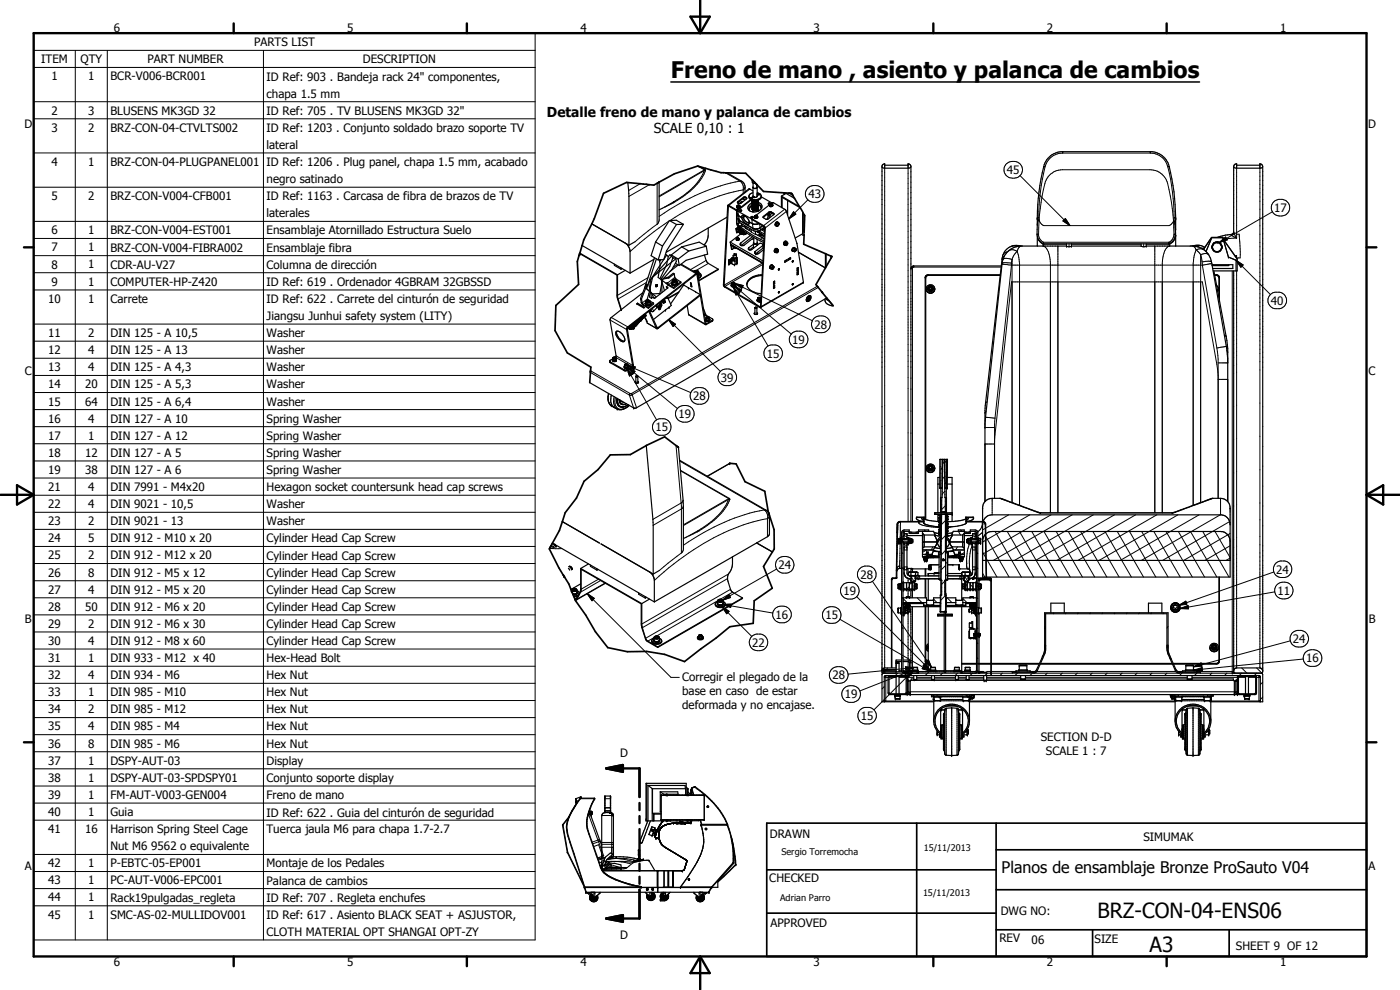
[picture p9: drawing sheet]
<svg xmlns="http://www.w3.org/2000/svg" width="420mm" height="297mm" viewBox="0 0 420 297" stroke-linecap="round" stroke-linejoin="round" font-family="sans-serif">
<defs><g id="words">
<text font-size="6.9" x="201.4" y="23.5">Freno de mano , asiento y palanca de cambios</text>
<g font-size="6.3">
<text x="329.4" y="275.4">BRZ-CON-04-ENS06</text>
<text x="345" y="285.6">A3</text>
</g>
<text font-size="4.8" x="300.6" y="261.8">Planos de ensamblaje Bronze ProSauto V04</text>
<g font-size="4.1">
<text x="164.2" y="35.1">Detalle freno de mano y palanca de cambios</text>
<text x="196.2" y="40">SCALE 0,10 : 1</text>
</g>
<g font-size="3.5">
<text x="34.2" y="9.6">6</text>
<text x="104.2" y="9.6">5</text>
<text x="174.2" y="9.6">4</text>
<text x="244.2" y="9.6">3</text>
<text x="314.2" y="9.6">2</text>
<text x="384.2" y="9.6">1</text>
<text x="76.3" y="13.9">PARTS LIST</text>
<text x="12.4" y="19">ITEM</text>
<text x="24.2" y="19">QTY</text>
<text x="44.3" y="19">PART NUMBER</text>
<text x="108.9" y="19">DESCRIPTION</text>
<text x="15.4" y="24.1">1</text>
<text x="26.5" y="24.1">1</text>
<text x="33.1" y="24.1">BCR-V006-BCR001</text>
<text x="80" y="24.2">ID Ref: 903 . Bandeja rack 24&quot; componentes,</text>
<text x="80" y="29.3">chapa 1.5 mm</text>
<text x="15.4" y="34.4">2</text>
<text x="26.5" y="34.4">3</text>
<text x="33.1" y="34.4">BLUSENS MK3GD 32</text>
<text x="80" y="34.5">ID Ref: 705 . TV BLUSENS MK3GD 32&quot;</text>
<text x="7.3" y="38.4">D</text>
<text x="15.4" y="39.5">3</text>
<text x="26.5" y="39.5">2</text>
<text x="33.1" y="39.5">BRZ-CON-04-CTVLTS002</text>
<text x="80" y="39.6">ID Ref: 1203 . Conjunto soldado brazo soporte TV</text>
<text x="410.6" y="38.4">D</text>
<text x="80" y="44.7">lateral</text>
<text x="15.4" y="49.8">4</text>
<text x="26.5" y="49.8">1</text>
<text x="33.1" y="49.8">BRZ-CON-04-PLUGPANEL001</text>
<text x="80" y="49.8">ID Ref: 1206 . Plug panel, chapa 1.5 mm, acabado</text>
<text x="302.2" y="52.2">45</text>
<text x="80" y="54.9">negro satinado</text>
<text x="242.6" y="59.5">43</text>
<text x="15.4" y="60">5</text>
<text x="26.5" y="60.1">2</text>
<text x="33.1" y="60.1">BRZ-CON-V004-CFB001</text>
<text x="80" y="60.1">ID Ref: 1163 . Carcasa de fibra de brazos de TV</text>
<text x="80" y="65.2">laterales</text>
<text x="382.4" y="63.6">17</text>
<text x="15.4" y="70.3">6</text>
<text x="26.5" y="70.3">1</text>
<text x="33.1" y="70.3">BRZ-CON-V004-EST001</text>
<text x="80" y="70.4">Ensamblaje Atornillado Estructura Suelo</text>
<text x="15.4" y="75.4">7</text>
<text x="26.5" y="75.4">1</text>
<text x="33.1" y="75.5">BRZ-CON-V004-FIBRA002</text>
<text x="80" y="75.5">Ensamblaje fibra</text>
<text x="15.4" y="80.6">8</text>
<text x="26.5" y="80.6">1</text>
<text x="33.1" y="80.6">CDR-AU-V27</text>
<text x="80" y="80.7">Columna de dirección</text>
<text x="15.4" y="85.7">9</text>
<text x="26.5" y="85.7">1</text>
<text x="33.1" y="85.7">COMPUTER-HP-Z420</text>
<text x="80" y="85.8">ID Ref: 619 . Ordenador 4GBRAM 32GBSSD</text>
<text x="14.5" y="90.8">10</text>
<text x="26.5" y="90.8">1</text>
<text x="33.1" y="90.8">Carrete</text>
<text x="80" y="91">ID Ref: 622 . Carrete del cinturón de seguridad</text>
<text x="381.4" y="91.5">40</text>
<text x="14.5" y="101.1">11</text>
<text x="26.5" y="101.1">2</text>
<text x="33.1" y="101.1">DIN 125 - A 10,5</text>
<text x="80" y="96.1">Jiangsu Junhui safety system (LITY)</text>
<text x="80" y="101.2">Washer</text>
<text x="244.5" y="98.6">28</text>
<text x="14.5" y="106.3">12</text>
<text x="26.5" y="106.2">4</text>
<text x="33.1" y="106.3">DIN 125 - A 13</text>
<text x="80" y="106.3">Washer</text>
<text x="230.1" y="107.3">15</text>
<text x="237.8" y="103.2">19</text>
<text x="7.4" y="112.6">C</text>
<text x="14.5" y="111.4">13</text>
<text x="26.5" y="111.4">4</text>
<text x="33.1" y="111.4">DIN 125 - A 4,3</text>
<text x="80" y="111.4">Washer</text>
<text x="410.7" y="112.6">C</text>
<text x="14.5" y="116.5">14</text>
<text x="25.5" y="116.5">20</text>
<text x="33.1" y="116.5">DIN 125 - A 5,3</text>
<text x="80" y="116.5">Washer</text>
<text x="216.4" y="114.5">39</text>
<text x="14.5" y="121.7">15</text>
<text x="25.5" y="121.7">64</text>
<text x="33.1" y="121.7">DIN 125 - A 6,4</text>
<text x="80" y="121.7">Washer</text>
<text x="203.7" y="125.5">19</text>
<text x="208.1" y="120.1">28</text>
<text x="14.5" y="126.8">16</text>
<text x="14.5" y="131.9">17</text>
<text x="26.5" y="126.8">4</text>
<text x="26.5" y="131.9">1</text>
<text x="33.1" y="126.8">DIN 127 - A 10</text>
<text x="33.1" y="132">DIN 127 - A 12</text>
<text x="80" y="126.8">Spring Washer</text>
<text x="80" y="132">Spring Washer</text>
<text x="196.7" y="129.5">15</text>
<text x="14.5" y="137.1">18</text>
<text x="25.5" y="137.1">12</text>
<text x="33.1" y="137.1">DIN 127 - A 5</text>
<text x="80" y="137.1">Spring Washer</text>
<text x="14.5" y="142.2">19</text>
<text x="25.5" y="142.2">38</text>
<text x="33.1" y="142.2">DIN 127 - A 6</text>
<text x="80" y="142.2">Spring Washer</text>
<text x="14.5" y="147.3">21</text>
<text x="26.5" y="147.3">4</text>
<text x="33.1" y="147.3">DIN 7991 - M4x20</text>
<text x="80" y="147.4">Hexagon socket countersunk head cap screws</text>
<text x="14.5" y="152.4">22</text>
<text x="26.5" y="152.4">4</text>
<text x="33.1" y="152.4">DIN 9021 - 10,5</text>
<text x="80" y="152.4">Washer</text>
<text x="14.5" y="157.6">23</text>
<text x="26.5" y="157.6">2</text>
<text x="33.1" y="157.6">DIN 9021 - 13</text>
<text x="80" y="157.6">Washer</text>
<text x="14.5" y="162.7">24</text>
<text x="14.5" y="167.9">25</text>
<text x="26.5" y="162.7">5</text>
<text x="26.5" y="167.9">2</text>
<text x="33.1" y="162.7">DIN 912 - M10 x 20</text>
<text x="33.1" y="167.9">DIN 912 - M12 x 20</text>
<text x="80" y="162.7">Cylinder Head Cap Screw</text>
<text x="80" y="167.9">Cylinder Head Cap Screw</text>
<text x="14.5" y="173">26</text>
<text x="26.5" y="173">8</text>
<text x="33.1" y="173">DIN 912 - M5 x 12</text>
<text x="80" y="173">Cylinder Head Cap Screw</text>
<text x="233.6" y="170.8">24</text>
<text x="258.2" y="173.7">28</text>
<text x="383" y="172.1">24</text>
<text x="14.5" y="178.1">27</text>
<text x="26.5" y="178.1">4</text>
<text x="33.1" y="178.1">DIN 912 - M5 x 20</text>
<text x="80" y="178.1">Cylinder Head Cap Screw</text>
<text x="253.1" y="178.6">19</text>
<text x="383.4" y="178.5">11</text>
<text x="14.5" y="183.3">28</text>
<text x="25.5" y="183.3">50</text>
<text x="33.1" y="183.3">DIN 912 - M6 x 20</text>
<text x="80" y="183.3">Cylinder Head Cap Screw</text>
<text x="232.8" y="185.7">16</text>
<text x="247.7" y="185.8">15</text>
<text x="7.4" y="186.9">B</text>
<text x="14.5" y="188.4">29</text>
<text x="26.5" y="188.4">2</text>
<text x="33.1" y="188.4">DIN 912 - M6 x 30</text>
<text x="80" y="188.4">Cylinder Head Cap Screw</text>
<text x="410.8" y="186.9">B</text>
<text x="14.5" y="193.5">30</text>
<text x="26.5" y="193.5">4</text>
<text x="33.1" y="193.5">DIN 912 - M8 x 60</text>
<text x="80" y="193.5">Cylinder Head Cap Screw</text>
<text x="225.8" y="194.1">22</text>
<text x="388" y="193">24</text>
<text x="14.5" y="198.6">31</text>
<text x="14.5" y="203.8">32</text>
<text x="26.5" y="198.6">1</text>
<text x="26.5" y="203.8">4</text>
<text x="33.1" y="198.6">DIN 933 - M12 x 40</text>
<text x="33.1" y="203.8">DIN 934 - M6</text>
<text x="80" y="198.7">Hex-Head Bolt</text>
<text x="80" y="203.8">Hex Nut</text>
<text x="249.8" y="203.8">28</text>
<text x="392" y="198.8">16</text>
<text x="14.5" y="208.9">33</text>
<text x="26.5" y="208.9">1</text>
<text x="33.1" y="208.9">DIN 985 - M10</text>
<text x="80" y="208.9">Hex Nut</text>
<text x="204.7" y="204.3">Corregir el plegado de la</text>
<text x="204.7" y="208.4">base en caso de estar</text>
<text x="253.5" y="209.5">19</text>
<text x="14.5" y="214">34</text>
<text x="26.5" y="214">2</text>
<text x="33.1" y="214">DIN 985 - M12</text>
<text x="80" y="214">Hex Nut</text>
<text x="204.7" y="212.6">deformada y no encajase.</text>
<text x="14.5" y="219.2">35</text>
<text x="26.5" y="219.1">4</text>
<text x="33.1" y="219.2">DIN 985 - M4</text>
<text x="80" y="219.1">Hex Nut</text>
<text x="258.3" y="216">15</text>
<text x="14.5" y="224.3">36</text>
<text x="26.5" y="224.3">8</text>
<text x="33.1" y="224.3">DIN 985 - M6</text>
<text x="80" y="224.3">Hex Nut</text>
<text x="186.1" y="227.1">D</text>
<text x="312.4" y="222.4">SECTION D-D</text>
<text x="313.9" y="226.6">SCALE 1 : 7</text>
<text x="14.5" y="229.4">37</text>
<text x="26.5" y="229.4">1</text>
<text x="33.1" y="229.4">DSPY-AUT-03</text>
<text x="80" y="229.5">Display</text>
<text x="14.5" y="234.6">38</text>
<text x="14.5" y="239.7">39</text>
<text x="26.5" y="234.6">1</text>
<text x="26.5" y="239.7">1</text>
<text x="33.1" y="234.6">DSPY-AUT-03-SPDSPY01</text>
<text x="33.1" y="239.7">FM-AUT-V003-GEN004</text>
<text x="80" y="234.6">Conjunto soporte display</text>
<text x="80" y="239.7">Freno de mano</text>
<text x="14.5" y="244.9">40</text>
<text x="26.5" y="244.8">1</text>
<text x="33.1" y="244.9">Guia</text>
<text x="80" y="245">ID Ref: 622 . Guia del cinturón de seguridad</text>
<text x="14.5" y="249.9">41</text>
<text x="25.5" y="250">16</text>
<text x="33.1" y="250">Harrison Spring Steel Cage</text>
<text x="80" y="250">Tuerca jaula M6 para chapa 1.7-2.7</text>
<text x="231" y="251.5">DRAWN</text>
<text x="33.1" y="255.1">Nut M6 9562 o equivalente</text>
<text x="343.1" y="252.3">SIMUMAK</text>
<text x="7.4" y="261.1">A</text>
<text x="14.5" y="260.2">42</text>
<text x="26.5" y="260.2">1</text>
<text x="33.1" y="260.2">P-EBTC-05-EP001</text>
<text x="80" y="260.3">Montaje de los Pedales</text>
<text x="410.7" y="261.1">A</text>
<text x="14.5" y="265.3">43</text>
<text x="26.5" y="265.3">1</text>
<text x="33.1" y="265.3">PC-AUT-V006-EPC001</text>
<text x="80" y="265.4">Palanca de cambios</text>
<text x="230.9" y="264.6">CHECKED</text>
<text x="14.5" y="270.5">44</text>
<text x="14.5" y="275.6">45</text>
<text x="26.5" y="270.5">1</text>
<text x="26.5" y="275.6">1</text>
<text x="33.1" y="270.5">Rack19pulgadas_regleta</text>
<text x="33.1" y="275.6">SMC-AS-02-MULLIDOV001</text>
<text x="80" y="270.6">ID Ref: 707 . Regleta enchufes</text>
<text x="80" y="275.7">ID Ref: 617 . Asiento BLACK SEAT + ASJUSTOR,</text>
<text x="300.3" y="274.5">DWG NO:</text>
<text x="80" y="280.8">CLOTH MATERIAL OPT SHANGAI OPT-ZY</text>
<text x="186.1" y="281.6">D</text>
<text x="231.3" y="278.3">APPROVED</text>
<text x="299.9" y="282.6">REV</text>
<text x="309.6" y="283.3">06</text>
<text x="328.5" y="283.1">SIZE</text>
<text x="370.9" y="285.1">SHEET 9 OF 12</text>
<text x="34.2" y="289.9">6</text>
<text x="104.2" y="289.9">5</text>
<text x="174.2" y="289.9">4</text>
<text x="244.2" y="289.9">3</text>
<text x="314.2" y="289.9">2</text>
<text x="384.2" y="289.9">1</text>
</g>
<g font-size="2.7">
<text x="234.5" y="256.6">Sergio Torremocha</text>
<text x="277.2" y="255.3">15/11/2013</text>
<text x="277" y="268.7">15/11/2013</text>
<text x="234.1" y="270.3">Adrian Parro</text>
</g>
</g></defs>
<g fill="none" stroke="#000" stroke-width=".3">
<path d="M10.1 9.9h150.5v272.1h-150.5zM10.1 15.1h150.5M22.6 15.1v266.9M32.2 15.1v266.9M79.1 15.1v266.9M10.1 20.2h150.5M10.1 30.5h150.5M10.1 35.6h150.5M10.1 45.9h150.5M10.1 56.2h150.5M192.1 55.1l-3.4 2M194.9 55.4l-6.1 3.5"/>
<path d="M197.2 55v12.3M209.5 49.9l1.9 1.1M210.1 50l1.5 .9M211.3 51.2h.4M211.3 51.2a18.9 18.9 0 0 1-9 9.3M211.3 51.2l-13.5 7.9M211.4 51h.1M211.4 51l-.1 .2M211.4 51l-13.6 7.8M211.6 50.9l.1 .3M211.6 50.9l-.2 .1M211.7 51.2a19.4 19.4 0 0 1-9.2 9.4"/>
<path d="M217.8 51.9l4.3 2.5M222.1 54.4h.5M222.1 54.4a61.7 61.7 0 0 0-24.3 10.5M222.1 54.4a2.43 2.43 0 0 1 .9 2.6M223 57v1M223 57a58.3 58.3 0 0 0-21.9 9.2M223.1 59.2v.2M223.6 56.1l-.2 .6-.4 .3M223.8 59.1v.3M223.9 59.2l.1 .3M225 56.7l-6.3 4.9M225.1 59.5v.1"/>
<path d="M225.1 59.6h.5M225.3 59.4v.1M225.5 59.4l.1 .1M225.5 59.4l-.2 .1M225.6 59.6h.1M225.6 59.5l-.5 .1M225.6 59.5v.1M226.1 58.9h.1M226.2 58.9l-.9 .5M226.2 58.9l-.7 .5M226.2 58.9l.1 .2M226.3 59.1h.1"/>
<path d="M226.3 59.1l-.7 .4M227.4 58l-.2 .2M228 58.2l-.8 .2M228 58.3l-.8 .2 .8-.2M235.4 57.9v.4M236.8 58l1.1 .7M242.5 59.9l-5.7 5.8M242.5 56.3a2.75 2.75 0 0 1 3.5-.3 2.75 2.75 0 0 1 1 3.4 2.74 2.74 0 0 1-3.8 1.1 2.74 2.74 0 0 1-.9-3.9zM264.7 50l.2 .3 .6 .2v149.9M273.4 50l-.3 .3-.6 .2v106M302.1 49.1a2.75 2.75 0 0 1 3.5-.3 2.75 2.75 0 0 1 .9 3.4 2.79 2.79 0 0 1-3.5 1.1 2.79 2.79 0 0 1-1.6-3.3zM306.1 52.7l15 15"/>
<path d="M313.3 50h.1M313.3 50h.3M313.6 50a66.3 66.3 0 0 0-1.9 15.3M318.9 45.5h.1M318.9 45.5v.4M318.9 45.9h26.3M318.9 45.9a5.5 5.5 0 0 0-5.3 4.1M345.2 45.5h.1M345.2 45.5v.4M345.2 45.9a5.4 5.4 0 0 1 5.3 4.1M350.5 50a66.3 66.3 0 0 1 1.9 15.3M350.9 50h-.4"/>
<path d="M370.2 50l.5 .4 .4 .1v21M379 50l-.5 .4-.4 .1v149.9M10.1 66.4h150.5M10.1 71.5h150.5M10.1 76.7h150.5M174.3 76.3l-.5 .3M197.2 67.3l-6.6 5.2M197.8 66l-.2 .7-.4 .6M200.7 66.3l-5.9 4.3-5.7 4.9M202.3 60.5l-.3 .4 .5-.3M202.3 60.5l.2 .1M202.3 60.5l-2.8 1.6"/>
<path d="M203.4 79.4l-1.4 .7M204.2 79.4l4.7 2.7v.2M211.9 78.1l-4.6 2.8M212.6 79l-3.7 2.2M218.7 61.8l-.1 .2M218.7 78v1.3M218.9 78.1v1.2M219.3 78.6l.3-.2-.2 .5zM219.4 77.8h.1M219.5 77.8v.5M219.5 78.8v.1M219.5 78.4l-.2 .4"/>
<path d="M219.5 74.7l.2 .1M219.6 77.8l-.1 .6M219.6 78.7v.3M219.6 77.8h.1M219.6 73.5l-.2 .2M219.8 78l.4 .2M220.9 62.9v.2M221 71.6l.3 .2 .3-.2M221.1 71.6l.4-.3 .1 .3M221.1 71.6h.5M221.1 77.9v1.1M221.2 68.8l1.3 .7"/>
<path d="M221.3 68.5l1.2 .7M221.3 69.5l1.2 .7M221.4 63.4l.6 3.4-.5 .3-.4-.2M221.5 62.9v.2M221.5 60.5v.2M221.7 71.5l-.1 .1M222.2 68.1v.4M222.3 72.9l.2 .8M222.3 68.1v.5M222.5 69.4l.3 .2M222.6 70l.3 .1M222.6 67.5l-.7 .4v.5"/>
<path d="M222.7 69l.3 .1M223.8 68.2v.3M224.7 74.3l.2 .7M225.5 69.6l1.4 .7M225.6 65.7l.5 3.5M225.8 60.1l.6 .2 .9-.2M225.9 65.8v.2M226.6 75.4l.2 .8M227.3 73.6l-.3 .2M227.6 60.5l-.1 .2a1.35 1.35 0 0 1-1.5 .3l-.3-.3M227.6 60.9l-.7 .6-.9-.1-.3-.3M227.6 60.1l-.1 .2a1.25 1.25 0 0 1-1.7 .2l-.1-.2"/>
<path d="M227.6 61.7v.1a1.11 1.11 0 0 1-1.9 .1M227.6 61.3a1.12 1.12 0 0 1-1.9 .2M227.6 62.1l-.2 .3-.5 .3h-.9l-.3-.4M227.6 62.5a1.12 1.12 0 0 1-1.9 .2M228 67.2l.2 1.8M228 70.2l.1 .2 .5-.1M228 70.1l.5 .1M228.1 70l-.1 .1M228.5 68.8v.1M228.6 71.3h.1M228.8 79l-11.5 6.6M228.9 79.4l-11.4 6.5v.2"/>
<path d="M228.9 73.7l.1 .7M229.1 64.9l.1 .2M230.7 63.6l.1 .3M231.5 63.6v.2M232 64.1l.1 .4M232.1 79.9l-.4 .2-.1 .6M232.1 64l.1 .2M233.2 75.6h.1M233.4 75.1l.1 .2M235.5 62.8l-6.3 4.9M236 73.4h.1M236 63.5l-6.3 4.9"/>
<path d="M236.2 73l.1 .1M238.2 63.5l.6 .8-2 1.4zM238.5 74.8h.4l-.3 .7-.3-.1zM238.8 74.6a.58 .58 0 0 0-.5 .8M240.9 63.5v6.6M274.2 79.8h.1M274.2 79.8v.3M300.7 79.2l2.9 .3M300.8 78.9l2.8 .1M300.8 78.9v.1M301 77.9a2.73 2.73 0 0 1 2.7 0M301.1 77.4l-.4 .5"/>
<path d="M301.4 76.9l-.6 .7M302.3 75.6l-1 .4-.2 .4M302.5 75.4a2.13 2.13 0 0 1 2.8 0M303.5 73.9l1-.1 .7 .2M303.6 79.5l-5 46M303.6 79.5h57.2M303.7 77.9v72.9M303.7 77.9l-.1 1.6M305.3 75.4l.7 3.6v72.6M305.3 75.4l-1.1 1.3-.5 1.2M305.8 73.7l-.5 .3M306.4 73.8l-.7 .5-.4 1.1"/>
<path d="M311.2 70.3h.5M311.3 65.6l.1 .7M311.3 73.7v.1M311.3 65.3h.4M311.4 71.2a3.1 3.1 0 0 0 1.7 2.1h7M311.4 66.1h.1M311.7 70.3a64.6 64.6 0 0 1 2-15.8 5.7 5.7 0 0 1 5.1-3.6h26.3a5.6 5.6 0 0 1 5.3 4.1 66.3 66.3 0 0 1 1.9 15.3M311.7 70.3l.4 1.4 1.1 1M311.7 65.3l.2 .7M311.9 66l-.5 .1M313 73.1h.1M313 73.8a3.3 3.3 0 0 1 2 3.1l.2 2.1v74.8"/>
<path d="M313.1 73.1v.7M313.2 72.7v.5M313.2 72.7h37.6M313.2 72.7l-.2 .4M313.3 73.2v.6M317.5 73.8v80M319 66.3l.7-.7 1.4 2.1zM319.7 65.6l1.4 2.1-2.1-1.4zM320.1 73.9h.1M320.1 73.9h1.5M320.8 73.2v.8M321.6 73.9h.1"/>
<path d="M321.6 73.3h20.9M342.5 73.9h1.5M343.2 73.2v.8M344 73.9h.1M346.6 73.8v80M350.8 72.7v.5M350.8 72.7l.2 .4M350.9 73.2v.6M351 73.1h.1M351.1 73.1v.7a2.74 2.74 0 0 0-1.9 2.6l-.4 2.6v74.8M352.2 66.3l.4 .1M352.3 70.3h.5"/>
<path d="M352.3 70.3a2.68 2.68 0 0 1-1.5 2.4M352.4 65.3l-.4 1.4-1.1 1h-37.6l-.9-.7-.5-1M352.4 65.3h.4M352.6 66.4h.1M352.7 67.1h.1M352.8 70.5a2.75 2.75 0 0 1-1.8 2.8h-7M352.8 65.6l-.2 1M352.8 73.7v.1M352.8 68.7v.4M358 73.8l.6 .4 .4 .8M358.6 73.7l.4 .1M359 75l-.6 1.8-.3 2.2v72.6"/>
<path d="M359 75l1.2-.4 1.2 .4M359 75l1.3 1.5M359 73.8l.9 .4M359 73.8l-.2 .1M360.2 73.7l-1.2 .1M360.3 76.5v74.3M360.3 76.5a2.09 2.09 0 0 1 2.4 0M360.3 76.5l.5 3M360.8 79.5l4.4 24.9M361.5 74.5h-.9M363.5 78.5l-.9-.1-1.8 .2M363.5 78.5v.1"/>
<path d="M363.7 79l-2.9 .5M363.7 71.3l-1.8 4.2M363.8 79.7h.2M365.9 72.8l1.9-1.7 .5 .9zM367.1 71.8l1.6 5.3 2.3 1M369.5 70.4h.1M369.5 70.4l.3 .3 1.3 .8M370.2 69.8l-.7 .6M370.3 69.7l-.1 .1M370.3 69.8l.8 1.7M370.6 76.8h.5M371 78.1l2.1 1.4-.7 .7z"/>
<path d="M371 78.1l10.3 10.3M371.1 70.3h.8l.3 7.1h-1.1v-.6M371.1 76.8l-.2 .3M371.1 76.8l-.4 .1M371.1 71.5l-4 .3M381.9 63.5l-16 9.3M382.1 60.7l.5-.5a2.94 2.94 0 0 1 4.3 1.2 2.75 2.75 0 0 1-1.7 3.3 2.75 2.75 0 0 1-3.5-1.5l-.1-1.4zM10.1 87h150.5M10.1 81.8h150.5M10.1 97.2h150.5M183.1 96l4.9 2.8 .2-.1M183.5 95.2l4.9 2.9v.2"/>
<path d="M186.5 92.9h.1M188.9 98.3l.4 .4M189.5 97.5l.8 .8M189.9 97.2l.8 .7M190.3 96.8l.7 .7M190.7 97.9h.1M190.8 96.5l.6 .7M191 97.5h.1M191.2 96.1l.5 .7M191.4 97.2h.1M191.6 95.8l.5 .6M191.7 96.6v.1"/>
<path d="M192 95.5l.4 .6M192.4 95.2l.3 .3M192.7 95.5h.1M192.8 95.5v.1M192.8 95.7h.1M192.9 94.9l.3 .4M193.1 95.2h.1M193.2 95.3h.1M193.2 94.5l.3 .2M193.5 94.8v.1M193.5 94.7v.1M193.5 94.9h.1"/>
<path d="M193.8 90.7l-.7 .7v.2M194 84.8l-8.5 4.9M194 85.3l.3 .2-.4 1 1.3 1.2M194.3 96.9l2.7 1.6 .2-.2M194.3 89.7l-1.6 1.2-.3-.2M194.5 83.3l-9.2 5.3M195 89.2l.5 .3 .4-.3M195.1 90.4a.69 .69 0 0 1-.6 .6 .69 .69 0 0 1-.7-.4M195.4 92.9l.2 .6M195.8 92.6l.4 .7M197.1 98.2l.4 .4M197.9 92.5v.2"/>
<path d="M197.9 92.7h.1M197.9 91.5l.5-.3a.61 .61 0 0 1 .1 .7 .61 .61 0 0 1-.7 .3zM197.9 92.5l.3-.2-.3 .4M198 92.3l-.1 .5M198.1 92.2h.1M198.4 91.1a.76 .76 0 0 0-.6 1.2M199.3 90.8h.1M199.3 90.4l.3 .1-.1 .3zM199.5 90.3l-.2 .5M199.6 89.5l.1 .1M200.4 86.3v.1M200.6 85.5v.1"/>
<path d="M200.6 95.8l2.1 1.5-.7 .7zM200.6 85.6l-.6 .5 .1 .2M200.6 95.8l15.6 15.6M201.7 85.2v.2M201.7 84.5l-1 .9v.3M201.9 84.1a.52 .52 0 0 1 .6-.2 .52 .52 0 0 1 .3 .6l-.7 .1-.3-.1zM202.5 83.2l-2.3 1.7M202.8 83.7l-.2 .2M203 84.2a.69 .69 0 0 1-.5 .6 .69 .69 0 0 1-.8-.3M206.7 94.4l4.9 2.8 .3-.2M208.2 81.4a.65 .65 0 0 1 .8-.3 .65 .65 0 0 1 .5 .7l-.4 .2M209.4 82.2l-.4 .1"/>
<path d="M209.7 81.7l-.4 .3M211.8 97l.2 .3M211.9 95.4l.1 .1M212 95.5h.8M212.8 95.3a.42 .42 0 0 0-.4-.2 .42 .42 0 0 0-.4 .4M212.8 95.3v.2M212.9 95.4l-.1 .1M213.7 96.1v.3M219.5 85a.58 .58 0 0 0 1 0M219.7 84.9l.7-.1a.36 .36 0 0 1-.2 .5 .36 .36 0 0 1-.4-.1zM220 86.1l1.7 1.9-.8 .5zM220.1 86.2l-.1-.1 .1 .2"/>
<path d="M220.4 85.8l2.2 1.2-.7 .8zM220.4 87.1l.5 1.4 .8-.6M220.5 85l2.5 .7-.4 .9zM220.5 85l.5 .3M220.5 85l.5 .2M220.5 85l.4 .3M220.8 85.9v.2M220.8 87.5l9.7 16.3M221.3 85.2l1.7 .5-.3 .7M221.6 86.8l15.9 13.4M221.7 85.6l22.1 10.6M221.9 87.8h.1"/>
<path d="M222 87.7l-.1 .1M222.3 86.9l.3 .1-.5 .6M227.4 89.5a.46 .46 0 0 0 .5 .3 .46 .46 0 0 0 .3-.4l-.5-.2-.3 .3 .3 .2 .5-.1M228.2 91.9l-.2 .3M231.8 80.1l.2-.2a.37 .37 0 0 1 .1 .6 .37 .37 0 0 1-.5 0zM237.7 100l.2-.2a3.3 3.3 0 0 1 3.2-.2 2.57 2.57 0 0 1 1.1 3.3 2.57 2.57 0 0 1-3.2 1.4 2.49 2.49 0 0 1-2-1.7 2.49 2.49 0 0 1 .7-2.6zM241.1 84.7l-12.7 7.3M242.6 89.2l.3-.1a.51 .51 0 0 1 .1 .7 .51 .51 0 0 1-.7 .2zM243 89a.75 .75 0 0 0-.6 1.2M244.3 95.5a2.74 2.74 0 0 1 3.7-.3 2.74 2.74 0 0 1 .6 3.6 2.74 2.74 0 0 1-3.7 .7 2.74 2.74 0 0 1-.8-3.7zM245.3 85.9l-55.8 32.2M245.6 86.2l-55.9 32.2"/>
<path d="M273.8 80.5l-.4 .1M278.5 82.5v.1M278.5 86.4l.3 .5M278.7 86.7a.63 .63 0 0 1 .2-.9 .63 .63 0 0 1 .9 .4 .63 .63 0 0 1-.4 .8l-.6-.1M279.9 86.4a.67 .67 0 0 1-.4 .6 .67 .67 0 0 1-.7-.1M300.5 80.1l-26.6 .2-.1 76.2M363.9 80.6h6.1M365.1 82.5v.1M369.8 81.3v120.7M371.1 81.3v119.1M381.3 88.3a3.1 3.1 0 0 1 3.7-.2 2.48 2.48 0 0 1 1.1 2.6 2.48 2.48 0 0 1-2.1 1.9 2.73 2.73 0 0 1-3.3-1.5 2.41 2.41 0 0 1 .6-2.8zM10.1 102.4h150.5"/>
<path d="M10.1 107.5h150.5M10.1 112.6h150.5M10.1 117.8h150.5M177.2 111.8l11.7 6.7M177.2 111.3l11.9 6.8M182.7 118.1a3.1 3.1 0 0 0 .8 3.6M183.2 108.6v.2M183.9 107.5l.2 .2h.5l.3-.2M184 107.4l.6-.2 .3 .2a.47 .47 0 0 1-.5 .3 .47 .47 0 0 1-.4-.3zM184.3 119a3.4 3.4 0 0 0 .9 3.7M184.7 119.2a2.59 2.59 0 0 0 1.3 3.6 3.8 3.8 0 0 0 2.8-1.2M184.7 107.2l4.9 2.8v.3"/>
<path d="M184.9 106.8l5 2.8 .2-.1M185.3 119.5l.2 1.8 .5 .7M185.4 119.6a1.79 1.79 0 0 0 .8 2.3 1.79 1.79 0 0 0 2.3-.5M187.3 110.9v.3M187.4 109.5l.3 .3 .7-.2-.2-.3h-.5a.38 .38 0 0 0 .2 .5 .38 .38 0 0 0 .5-.3M188.1 110.4l1.7 1.9-.9 .5zM188.1 110.9v.3M188.2 109.6l2.5 .5-.5 .9zM188.2 109.6l.6 .3M188.2 109.6l.7 .1M188.2 109.6l.5 .3M188.4 110.2l2.2 1.2-.7 .8z"/>
<path d="M188.5 111.6l.4 1.2 .6-.3M188.9 118.5l1.2 3.9M189 112.1l8.1 13.9M189.1 118.1l-.2 .4M189.1 118.1h.4M189.5 118.1l.2 .3M189.5 109.9l1.2 .2-.3 .5M189.7 118.4l1.3 3.9M189.7 118.4l-.8 .1M189.7 112.3l-.1 .1M189.8 111.4l13.5 11.2M189.9 112.1v.1"/>
<path d="M190.1 111.1l.5 .3-.5 .6M190.1 112.1l-.2 .1M190.3 110.5l.1 .1M190.4 110.6l16.9 7.2M207.7 117.2a2.81 2.81 0 0 1 3.3-.8 2.81 2.81 0 0 1 1.7 2.9 2.84 2.84 0 0 1-4.1 1.7 2.45 2.45 0 0 1-.9-3.8zM216 111.6a2.85 2.85 0 0 1 3.3-.7 2.85 2.85 0 0 1 1.7 2.9 2.89 2.89 0 0 1-4.1 1.6 2.52 2.52 0 0 1-.9-3.8zM230.1 104.1l.2-.2a3.3 3.3 0 0 1 3.1-.2 2.65 2.65 0 0 1 .9 3.7 2.65 2.65 0 0 1-3.6 .8 2.5 2.5 0 0 1-.6-4.1zM365.2 104.4l.4 3.3v41.8M365.6 113.8h2.9M365.6 112.7l-.4-3.3-4.4-24.8h-57.2l-5.1 47.7M365.6 108.9h2.9M367.4 100.6l.6 .4"/>
<path d="M368 103.9l-2.8 .5M368.2 105.3l.3 .4M10.1 122.9h150.5M10.1 128h150.5M10.1 133.1h150.5M10.1 138.3h150.5M185.9 120.4h.8M186.1 120.1l-.2-.2a1.3 1.3 0 0 0 .6 1.4 1.3 1.3 0 0 0 1.5-.1M187.3 120.7l-1.1 .2M187.9 121.1l-.8 .2-.6-.1M196.6 126.3a3.2 3.2 0 0 1 4 0 2.52 2.52 0 0 1 .7 2.6 2.52 2.52 0 0 1-2 1.7 2.73 2.73 0 0 1-3.4-1.9v-1.1zM202.9 133.7l1.5 17.2"/>
<path d="M203.3 122.6a2.76 2.76 0 0 1 3.6-.7 2.76 2.76 0 0 1 1.1 3.5l-1.1 1a3.2 3.2 0 0 1-3.1-.2 2.47 2.47 0 0 1-.5-3.6zM204 138.3l25.4 14.7M219.1 139l-6.8 3.9M283.5 138.6l-.6 .5M284 138l-.5 .9M295.6 133.2h.1M295.6 128.3h.1M295.6 133.2h2.9M295.6 128.3h2.9M295.8 125.2l2.8 .3M295.9 123.4l-.3 .6M296.3 120.5l-.5 .5"/>
<path d="M298.6 125.5l-.1 24M10.1 153.7h150.5M10.1 143.4h150.5M10.1 148.6h150.5M10.1 158.8h150.5M204.2 141.1l14.7 8.4M204.2 141.3l14.5 8.3M204.4 150.9l.1 15M204.4 150.9l-8.5 4.9M205 150.1l-.6 .8M205.1 151.9l-.4 .7-8.7 5M209.6 159.2l-.3 .4 .5-.3"/>
<path d="M209.6 159.2l.2 .1M209.6 159.2l-2.8 1.5M218.6 149.9h.4M218.6 149.9a17.8 17.8 0 0 1-7.4 8.3l-1.6 1M218.6 149.9l-13.5 7.8M218.7 149.6l-.1 .3M218.7 149.6l-13.6 7.9M218.9 149.5l.1 .4M218.9 149.5l-.2 .1M219 149.9l-.8 1.7a23.3 23.3 0 0 1-8.4 7.7M229.4 153a63.5 63.5 0 0 0-24.3 10.6M229.4 153l.9 1.3v1.3"/>
<path d="M229.4 153l.5 .1M230.3 155.6v5.4M230.3 155.6a62.9 62.9 0 0 0-26.6 12.5l-7.3 6.1M230.9 154.8l-.6 .8M270.1 156.5v.1M270.2 156.6v4.9M271.4 159.4v.7M273.6 159.7v.4M274.9 159.7v.4M275.7 156.8a2.83 2.83 0 0 0 2.5 1.1l3.7 .3M275.7 156.7v.1M275.8 156.6l-.1 .1"/>
<path d="M275.8 156.5l-.1 .1M276.8 155.3l-.1 .4 .3 .3 .2-.3M276.8 159.8l.3 .5M277.2 156.2h.1M277.4 159l.4 .4M278.5 140.2a.7 .7 0 0 0 .7 .7 .7 .7 0 0 0 .7-.7M281.8 159.6v.1M281.8 155.4h.1M281.8 158.2h.1M281.9 156l-.1 .1M281.9 154.6h-.1M281.9 159.6h-.1"/>
<path d="M282 158.2h-.1M282 155.3l-.2 .1M282.1 155.4h.1M282.1 156.7l-.3 .1M282.1 157.4l-.3 .1M282.1 158.1l-.1 .1M282.1 158.9l-.3 .1M282.1 159.6h-.1M282.1 158.2h.1M282.1 156l-.3 .1M282.1 154.6l-.3 .1M282.9 140.1l-.5 .9"/>
<path d="M283.5 147.4l-.7 .8M283.5 143l-.6 .6M283.7 151.8l-1.1 1.1M283.7 156.2l-1.2 1.2M284 144.4l-.4 .7M284.2 154.3h.3M284.3 157.2l-.1 .1M284.3 156.5h-.1M284.3 158.6l-.1 .1M284.3 155.7l-.1 .1M284.3 154.3l-.1 .1M284.5 159.3l-.3 .1"/>
<path d="M284.5 157.2h.1M284.5 157.9h.1M284.5 156.5h.1M284.5 155.7h.1M284.5 154.3h.1M284.5 157.2h-.2M284.5 157.9l-.3 .1M284.5 156.5h-.2M284.5 158.6l-.2 .1M284.5 155.7l-.2 .1M284.5 159.3l-.1 .1M284.5 155l-.3 .1"/>
<path d="M285.8 158l-1.8 .2M287.6 159.4l.6 1.1M288.3 159l.4 .4M290 156.2h.1M290.1 159.7v.4M290.4 155.3a.32 .32 0 0 1 .1 .5 .32 .32 0 0 1-.5-.1M290.5 159.7v.4M291.2 159.3l.1 .1M292.6 159.4v.7M294.8 156.6l-.2 1.5-1.2 1.5M294.9 159.8l-1.5 1.1M294.9 156.6h.1"/>
<path d="M295 156.5v.1M295 156.6l-.1 .3M295.1 156.5l-.1 .1M297.8 149.5v5M298.7 159.5l7.8 13.6M300 149.5h.1M300.1 149.5v.1M300.1 149.5l.5 .1M300.1 149.6l11.2 4.1M302.3 159.5l7.9 13.6M302.7 154.5l-7.8 4.5M306 159.5l7.8 13.6"/>
<path d="M309.1 154.5l-14.2 8.1M309.7 159.5l7.8 13.6M311.3 153.7l1 .2M311.3 153.7l.5 .1M312.3 153.8h.1M312.3 153.9h39.5M312.3 153.8v.1M313.3 159.5l7.9 13.6M315.4 154.5l-20.5 11.8M317 159.5l7.9 13.6M320.6 159.5l7.9 13.6M321.8 154.5l-23.7 13.6"/>
<path d="M324.3 159.5l7.9 13.6M328 159.5l7.9 13.6M328.1 154.5l-23.7 13.6M331.6 159.5l7.9 13.6M334.5 154.5l-23.7 13.6M335.3 159.5l7.9 13.6M339 159.5l7.9 13.6M340.8 154.5l-23.7 13.6M342.6 159.5l8 13.6M346.3 159.5l7.9 13.6M347.2 154.5l-23.7 13.6M350 159.5l7.8 13.6"/>
<path d="M351.8 153.8h.1M351.8 153.8v.1M352.8 153.7l-1 .2M352.8 153.7l-.6 .1M353.5 154.5l-23.7 13.6M353.6 159.5l7.9 13.6M357.3 159.5l7.9 13.6M359.9 154.5l-23.7 13.6M361 159.5l7.8 13.6M363.9 149.6l-11.1 4.1M364 149.5h.1M364 149.5l-.1 .1"/>
<path d="M364 149.5l-.5 .1M364.6 159.5l4.6 7.8M366.2 154.5l-23.7 13.6M366.3 149.5v5M369 156.5l-20.1 11.6M10.1 164h150.5M10.1 169.1h150.5M10.1 174.2h150.5M10.1 179.4h150.5M164.9 164.5l3.7 .1M165.3 163.8h.7M166 164l.3 .3"/>
<path d="M170.5 170.6l.5 .5M171.5 177a.95 .95 0 0 0 1.6 0M171.7 176.8l1-.2a.39 .39 0 0 1 .3 .4 .39 .39 0 0 1-.4 .3l-.7-.1zM173.3 179.2l-.8 .5M176.2 178.1l2.1 1.4-.6 .8zM176.2 178.1l25.2 25.1h2.5M179.6 173.8l-5.2 3M180.3 174.2l-6.1 3.5M181.6 174.9l-8.4 4.9M204.5 165.9l-6.6 5.3M205.1 164.6l-.2 .8-.4 .5M215.6 180a.74 .74 0 0 1 1.2 .4 .74 .74 0 0 1-.7 .3 .74 .74 0 0 1-.6-.6z"/>
<path d="M218.3 173.6l-25.5 14.7M218.6 172.2l-26 15M219.2 176.8l-25.5 14.7M219.9 177.7l-3.7 2.1M233.1 170.7l-16.3 9.4M233.3 167.9a2.74 2.74 0 0 1 3.6-.7 2.74 2.74 0 0 1 1 3.5 2.92 2.92 0 0 1-4.1 .8 2.56 2.56 0 0 1-.5-3.6zM252.8 175.7a2.76 2.76 0 0 1 3.6-.7 2.76 2.76 0 0 1 1.1 3.5l-1.1 1a3 3 0 0 1-3.6-.7 2.47 2.47 0 0 1 0-3.1zM257.1 179l20.4 20.4M257.9 170.8l.8-.7a3.3 3.3 0 0 1 3.2 .2 2.59 2.59 0 0 1 .7 3.3 2.59 2.59 0 0 1-3.2 1.2 2.48 2.48 0 0 1-1.5-4zM261.8 174.4l17.4 25.3M269.2 170.1l-.2 .4M270 169.8l-.7 .4-.1 .5"/>
<path d="M270.2 163.1l-.2 7.5M270.6 161.2l.4 .4M270.6 179.2l1.6 1.6M270.6 174.7l.4 .4M270.6 170.2l.4 .4M270.6 165.7l.4 .4M271.2 177h3.2M271.2 176.3l-.2 .1M271.2 176.5l.4 .2M271.3 165h.9M271.3 170.1h.9M271.3 160.7l.9 .4"/>
<path d="M271.3 163.3l.9 .5M271.9 161.7l-.4 .3M272 179.2h.1M272 179.2h1M272.2 162.9h.1M272.2 161.6v.1M272.5 170.6v2M272.5 173.6v1.2M272.5 177v2.1M272.6 162.9l-.3 .3M272.9 176l-.7 .7M273 179.2h.1"/>
<path d="M273 172.8h.1M273.1 173.7h.1M273.3 173.7h.1M273.4 172.8h.1M273.4 173.7h.1M273.4 172.9l1 1.6M273.8 174.5h.1M273.8 174.8l-.9 .5M273.8 170.7v.9M273.8 177v2.4M274.4 174.5h.1M274.6 172.9l.9 .6"/>
<path d="M274.7 172.8h.1M274.8 173.7h.1M275.2 179.4l1.5 1.4M276 172.8v.9M277.4 167.9h.1M278.1 165l-1.3 .7M278.2 167.9h.1M278.6 172.8h3.2M278.8 169.7h.1M278.8 169.8h.1M278.8 169.9h.1M278.8 170.1h.1"/>
<path d="M278.8 170.2h.1M278.8 170.3h.1M278.8 170.4h.1M278.8 170.6h.1M278.8 170.7h.1M280 164.1l-.5 .9M280.2 165.2l-.5 1.3M280.2 179.8l1 1M281.6 165.5v1.3M281.8 169.5h-3v1.2M281.8 172l-1.5 .1M281.9 160.3l-.1 .1"/>
<path d="M282.1 160.3l-.3 .1M282.4 173.5l-.6 .3M282.4 169.8l-.6 .4M282.4 166.2l-.6 .3M282.9 167.8l.1 .1M283.2 168.1h.1M283.5 174.4l-.9 .9M283.7 165.1l-1.2 1.4M283.7 160.7l-1.2 1.3M283.8 178.1h.1M283.8 178.6l-1.4 1.5M283.8 169.7l-1.4 1.3"/>
<path d="M284.3 179.4l1.4 1.4M284.4 173.7h.1M284.4 169.5h1.6M284.4 172.4l-.6 .3M284.4 168.7l-.6 .3M284.5 160l-.3 .1M284.6 165.5v1.3M286 169.5h.1M286.1 165.2l.4 1.3M287.3 164.1l-.5 .9M288.1 172.8v.9M288.1 167.9h.1"/>
<path d="M288.5 172.8h-4.1v.9M288.5 172.9l1 .6M288.8 167.9h.1M289 179.6l1.2 1.2M289.3 173.7h.1M289.3 172.8h.1M289.4 165.8l-.9 .5M289.5 172.8l.9 1.6M289.7 177h3.2M289.7 174.5h.1M290.2 174.5h.1M290.3 176.6l.3 .1"/>
<path d="M290.3 175.1l-.6 1M290.5 173l1 .6M290.6 172.8h.1M290.6 173.7h.1M291 173.7h.1M291 172.8h.1M291 163a12.5 12.5 0 0 0-.9 6.1l.3 1.6M291.1 179.2h1M291.2 175.3l.8 .9M291.5 162.6l.5 .3M291.6 161.3l.2 .1M291.9 162.9h.1"/>
<path d="M291.9 163.4a15.9 15.9 0 0 0-.9 7.5v.1M291.9 161.6v.1M291.9 165h.8M291.9 170.1h.8M291.9 160.7l.8 .4M292.1 174.8l-.1 .2M292.1 162.9l.6 .4M292.2 161.7l.6 .3M293.1 161.5l-.2 .1M293.1 179.2l.3 .4M293.1 174.7l.3 .4M293.1 170.2l.3 .4"/>
<path d="M293.1 165.7l.3 .4M293.1 161.2l.3 .4M293.1 175.6l-.2 .3M293.8 174h.1M293.8 174h3.6M293.8 177h.2M294 173.9h.1M294 173.9h3.5M294.9 172l.7 1.1M294.9 165.7l4.3 7.4M295.6 160.5l7.2 12.6M297.1 174h.1"/>
<path d="M297.3 174h.1M297.4 174h.1M297.5 173.9h.1M369.2 167.4l-1.3 .7M369.2 163.7l-7.6 4.4M369.2 160.1l-14 8M382.3 171.6l-28.6 10.1M382.6 177.6l-28.5 5M382.9 169l.3-.3a3.3 3.3 0 0 1 3.1-.2 2.51 2.51 0 0 1 1.4 2.7 2.51 2.51 0 0 1-2.1 2.1 2.71 2.71 0 0 1-3.4-1.9v-1.2zM383.3 175.3a2.71 2.71 0 0 1 3.7-.2 2.71 2.71 0 0 1 .5 3.6 2.7 2.7 0 0 1-3.9 .5 2.7 2.7 0 0 1-.3-3.9zM10.1 194.7h150.5M10.1 184.5h150.5"/>
<path d="M10.1 189.6h150.5M10.1 199.9h150.5M196.4 191.1a.65 .65 0 0 1 .8-.4 .65 .65 0 0 1 .4 .8 .71 .71 0 0 1-.7 .2 .71 .71 0 0 1-.5-.6zM197.9 191.3a.9 .9 0 0 1-1.6 0l-1.9 1.1M209.7 190.8l.3 .2h.5l.2-.2M209.8 190.6a.4 .4 0 0 1 .5-.2 .4 .4 0 0 1 .2 .5h-.6zM215.4 180.3l-18.3 10.5M215.4 180.3a.9 .9 0 0 0 1.6 0M216.7 182l2.1 1.4-.7 .7zM216.8 180.1l2-1.7 .4 .9zM216.9 182.2l-.2-.2 .2 .3M216.9 181.4l2.5-.1-.1 .9z"/>
<path d="M216.9 182.4l1.2 1.7 .7-.7-1.5-1M216.9 181.4l2.5-.1-.1 .9-1.5-.5M216.9 181.4h.5M216.9 181.4l.4 .1M217 182.4l8.6 8.6M217.5 181.5l14.4 2.4M225.7 190.9a3 3 0 0 1 4.2 .3 2.65 2.65 0 0 1-.2 3.4 2.65 2.65 0 0 1-3.4 .4 2.53 2.53 0 0 1-.6-4.1zM232.4 182.8a2.75 2.75 0 0 1 3.6-.7 2.75 2.75 0 0 1 1.1 3.5l-1 1a3.1 3.1 0 0 1-2.8 0 2.45 2.45 0 0 1-.9-3.8zM247.6 182.7a2.74 2.74 0 0 1 3.7-.2 2.74 2.74 0 0 1 .6 3.6 2.85 2.85 0 0 1-3 1 2.85 2.85 0 0 1-2.1-2.4l.2-1.1zM252 185.8l24.8 14.3M269.6 182.5v1.4M270.6 183.6l.4 .5"/>
<path d="M270.6 197.1l.4 .4M270.6 192.7l.4 .4M270.6 188.1l.4 .5M271 184.5h.3M271 181.5l.3 .5M271.6 181.1v.9M272.2 182.3h.1M272.2 182.3h.5M272.5 182.5v.3M272.5 183.6v14.4M272.5 198.5v2.8l.5-.1M272.7 182.3h.1"/>
<path d="M273.8 182v19.3M274.3 180.8l.2 .3M277.3 199.8l1.9 1.7-2.4-.9zM277.6 199.1l-.5 .6 .2 .2M277.8 198.5l.8-.5 1 2.3zM277.8 199l1.4 2.1-2.1-1.4zM278.1 181.7v.2M278.1 198.8l-.3-.3 .8-.5 .9 2M278.5 194l.1 .3M282.2 180.8l-.1 .1M283.8 183.1l-.4 .5M289 181.7v.2"/>
<path d="M291.4 182.3h.5M291.4 182.3h-.1M292.4 190.8h.1M292.4 190h.1M292.4 190v.8M292.4 181.1v.9M292.6 191.3v.1M292.6 180.8l.4 .7M292.8 184.5h.2M292.9 189.4v2M293.1 197.1l.3 .5M293.1 192.7l.3 .4"/>
<path d="M293.1 188.1l.3 .5M293.1 183.6l.3 .5M293.8 199.1h.2M294.5 182.5v1.4M305.9 199.8h.1M305.9 199.8h2.3M312.6 197.6h.3M313.5 194h.3M313.5 194.2h.3M313.8 188l-.3 .6M316.3 183.9l-.2 .2M319.9 183.9l-.2 .2"/>
<path d="M323.6 183.9l-.2 .2M327.2 183.9l-.1 .2M330.9 183.9l-.2 .2M334.6 183.9l-.2 .2M338.2 183.9l-.1 .2M341.9 183.9l-.2 .2M345.6 183.9l-.2 .2M349.2 183.9l-.1 .2M350.2 194h.4M350.2 194.2h.4M350.6 188l-.4 .5M351.1 197.6h.3"/>
<path d="M351.6 182a1.16 1.16 0 0 0 1.2 1.3 1.16 1.16 0 0 0 1.1-1.3M351.6 182.2a1.17 1.17 0 0 0 1.1 .9 1.17 1.17 0 0 0 1.2-.9M353.7 181.7l2.2-1.3 .3 .9zM354.1 181.6l-.4 .1M354.1 182.6l2.4-.9 .2 1zM354.5 182.4l-.4 .2M355.9 199.8h2.3M356.2 181.2l-.3-.8-2.2 1.3M356.3 181.7h.2l.2 1-2.6-.1M358.2 199.8h.1M360.6 199.9l-.1-1-2.3 1.2M363.7 194a.71 .71 0 0 0 .6 .7 .71 .71 0 0 0 .8-.5v-.2"/>
<path d="M364.9 199.1v.1M387.3 192.3l-28.9 7.7M387.9 189.8l.7-.4a2.87 2.87 0 0 1 3.9 1.4 2.52 2.52 0 0 1-2.8 3.3 2.53 2.53 0 0 1-2.4-1.6 2.53 2.53 0 0 1 .6-2.7zM391.1 197.7l-32.8 3.3M391.7 195.9a2.76 2.76 0 0 1 3.7-.6 2.76 2.76 0 0 1 .8 3.7l-.6 .5a3.1 3.1 0 0 1-2.7 .4 2.54 2.54 0 0 1-1.2-4zM10.1 210.2h150.5M10.1 205h150.5M10.1 215.3h150.5M249.5 201a2.77 2.77 0 0 1 3.6-.7 2.77 2.77 0 0 1 1.1 3.5 2.77 2.77 0 0 1-3.6 1.1 2.77 2.77 0 0 1-1.4-3.6zM253.4 206.4a2.77 2.77 0 0 1 3.4-.4 2.77 2.77 0 0 1 1.3 3.2l-.6 .9-.7 .4a3.2 3.2 0 0 1-3.1-.2 2.47 2.47 0 0 1-.3-3.9zM258.2 212.9a3.2 3.2 0 0 1 4 0 2.49 2.49 0 0 1 .7 2.6 2.49 2.49 0 0 1-2 1.7 2.73 2.73 0 0 1-3.4-1.9v-1.1zM265.1 201.4v.1"/>
<path d="M265.1 201.5h.1M265.2 201.5h.1M265.4 203.1l1.1 .1M265.4 210.5l-.1 .1M265.4 206l-.7 .7M265.5 200.9v.4l-.4 .1M265.7 201.5l-.2 .5M265.8 202.7v7.7M266.3 200.4l-.2 .5M266.8 203.2h2.1M268.7 209.6h.1M268.7 209.6h1.4"/>
<path d="M269.4 202l-.7 .7M269.8 203.2h2.1M270.1 209.6h.1M271.3 201.5l2.5-.4-2.1 1.4zM271.7 202.9l2.1-1.4-1.4 2.1zM271.7 200.1l2.6 .2-2.4 .8zM272 201.4l-.7 .1 .3 .7M272 201.8l-13.9 5.5M272.2 203.2h.1M272.2 203.2h2M272.2 207.8h.2M272.3 204.4h.4"/>
<path d="M272.3 207.6h.4M272.6 202.7l-10.3 10.3M272.7 200.5l-18.2 1.8M272.9 207.8h.3M273 201.1v.1M273.1 202.4l-.7 1.2-.7-.7 .2-.2M273.2 207.6h97.2M273.3 200.2l-1.6-.1 .1 .7M273.4 201.5h.1M273.4 200.2l.9 .1M273.8 201.5h-.4M273.9 202l-.7 .7"/>
<path d="M274 200.3h.1M274 200.3h1.4M274.3 200.3l-.8 .1M274.3 200.3l-.8 .3M275 201.5l.5 .5M275.1 203.2h4.5M275.4 200.3h.1M275.5 201.5h3.1M276.9 200.3l-.1 .3 .8 .3M278.4 202l-.7 .7M278.6 201.2h.6M278.8 201.3l.4 .2"/>
<path d="M278.9 201.3l.3 .2M278.9 201.2l.3 .3M279.3 200.3h1.4M280.2 208.9h.1M280.2 210.3h.2M280.4 210.2h1.8M280.4 203.2h6.4M280.9 201.2h2.5M281.3 208.4v.4M282.1 210.3h6.9M282.2 210.2h.1M282.4 208.9h6.4"/>
<path d="M282.5 213h1M282.9 202l-.8 .7M283.3 214v11M283.4 201.2h.4M283.5 212.9h.1M283.5 212.9v13.3M283.8 201.2h2.5M284 212.5h.1M284 212.5v14.1M284 211.9h3.1M286.5 200.3h.1M286.5 200.3h1.4"/>
<path d="M287.2 212.5h.1M287.2 212.5v14.1M287.3 202l-.6 .7M287.6 203.2h2.4M287.6 212.9h.1M287.6 212.9v13.3M287.6 213h1.1M287.9 214v11M288 201.2h.6M288.5 201.5l.4 .5M288.6 201.5h.9M289 210.2h1.8"/>
<path d="M289.7 200.3h1.4M290 208.4v.4M290.7 210.3h.2M290.8 203.2h4.4M290.9 210.3h.1M291 208.9h.1M291.2 201.5h1.7l.3 .2M291.9 202l-.8 .7M293.4 201.5h1.8M296.1 203.2h10.2M296.1 201.5h8.8M296.3 202l-.7 .7"/>
<path d="M300.8 202l-.7 .7M305.3 202l-.7 .7M307.8 203.2h48.5M309.2 201.5h1.5M309.8 202l-.7 .7M311.1 201.5h41.8M314.3 202l-.7 .7M318.8 202l-.7 .7M323.3 202l-.7 .7M327.8 202l-.7 .7M332.3 202l-.8 .7M336.8 202l-.8 .7"/>
<path d="M341.2 202l-.7 .7M345.7 202l-.7 .7M350.2 202l-.7 .7M352.6 208.9h.1M352.7 210.3h.2M352.8 210.2h.1M352.8 210.2h1.9M353.4 201.5h1.5M353.6 208.4v.4M354.6 210.3h6.9M354.7 210.2h.1M354.7 202l-.7 .7"/>
<path d="M354.8 208.9h6.5M354.9 213h1.1M355.8 214v11M356 212.9h.1M356 212.9v13.3M356.4 212.5h.1M356.4 212.5v14.1M356.5 211.9h3.1M357.7 203.2h13.7M358.2 200.1l2.3-1.2 .2 1zM358.2 200.1h.1M358.3 201l2.5-.7v1z"/>
<path d="M358.3 200l-.1 .1M358.5 201h-.2M359.2 201.5h11M359.2 202l-.7 .7M359.7 212.5h.1M359.7 212.5v14.1M360.1 212.9h.1M360.1 212.9v13.3M360.1 213h1.1M360.3 214v11M360.7 200.3h.1M360.8 200.3v1l-2.5-.3"/>
<path d="M361.4 210.2h.1M361.4 210.2h1.9M362.4 208.4v.4M363.2 210.3h.2M363.4 210.3h.1M363.4 208.9h.1M363.7 202l-.7 .7M368.2 202l-.7 .7M369.8 202h.1M370.2 201.5h.1M370.4 207.8h.4M370.9 204.4h.4"/>
<path d="M370.9 207.6h.4M371.3 207.8h.1M371.4 203.2h.1M371.7 203.2h2.1M372.6 202l-.7 .7M372.6 200.4l1.6 1.6M373.5 209.6h.1M373.5 209.6h1.4M374.7 203.2h2.1M374.9 209.6h.1M377.1 202l-.6 .7M377.1 200.4l1.6 1.5"/>
<path d="M377.8 202.7v7.7M378.2 203.1l-1.1 .1M379 209.2l-.8 .7M379 204.7l-.8 .7M10.1 220.4h150.5M10.1 225.6h150.5M10.1 230.7h150.5M10.1 235.8h150.5M172.8 239.6l.2 .8M174.1 239.6h.1M174.2 239.5v.1M174.2 239.6h4.1"/>
<path d="M174.2 239.6a16.1 16.1 0 0 0-4.1 8.8l.3 1.7 .7 2.5 4.4 13.5M174.3 239.1h.1M174.3 239.1l.1 .4M178.3 239.6a11.9 11.9 0 0 0-1.6 10.6l3 8.5a6 6 0 0 0 4 4.9l5.3 1.9 3.2 .6h-16.7M178.3 239.6l.2 .1M178.3 239.5v.1M178.5 239.7h.1M181.5 239.6h.1M181.5 239.6h1.7M181.6 238.8v4.9M183.2 238.8v4.9M198.4 238.7h.1"/>
<path d="M198.4 238.7v7.2M198.4 238.7h13M198.5 238.5l-.1 .2M198.5 238.5h.1M200 238.3h.1M200 238.3h.2M206.2 238.3h.3M207.6 236.4h.1M207.6 236.4l.1 .2M207.7 236.6l.5 1.9M207.7 236.6h-.2M208.4 236v.1"/>
<path d="M208.4 236.1a24.4 24.4 0 0 1 10.6 13.6l.9 4.6 .1 4.5M208.4 236.1l-.7 .5M208.6 236l-.2 .1M211.3 238.5l.1 .1M211.4 238.7h.1M211.4 238.6v7.4M283.3 225h.1M287.9 225h.1M355.8 225h.1M360.3 225h.1M10.1 241h150.5M10.1 246.1h150.5"/>
<path d="M10.1 256.4h150.5M168.9 247.4h.1M168.9 247.5h.1M169 247.5l-.2 .1M169 247.5l1.4 8.2M170.3 255.7h.1M170.4 255.7h-.1M170.4 255.7l4.6 9.5M170.6 245.4l-1.6 2.1M170.8 245h.1M172.8 240.5h.1M172.8 240.5l.2 .6"/>
<path d="M173 240.4h.1M173 240.4l.2 .4M173.6 240.2l-.6 .2M176.6 244.3h.1M176.6 244.3l.1 .2M176.7 244.5l2.7 7.6M176.7 244.5h.1M176.7 243.8l.2 .1M176.7 244.5h-.2M177.1 244.1l-.5 .2M177.1 244.3h.1M177.1 244.3l-.4 .2"/>
<path d="M177.2 244.4l-.5 .1M178.2 254l1.5-.6 1.3 4-1.5 .3M179.4 252.1l.3 .5M179.4 252.1l-1.7 .6M179.7 252.6l-1.8 .6M179.7 252.6l1.5 4.2M179.9 251.9v.1M179.9 251.9l-.5 .2M180.1 252.4l-.4 .2M180.6 254.2h3.5M180.6 252.8h3.4M180.6 253.3h3.5"/>
<path d="M180.6 244.7h3.5M180.9 259.1l-.3 .1M181.2 258.6l-1.3 .2M181.3 258.1l-.7 .2M181.5 257.7l-1.9 .3M181.5 243.2h.1M181.5 242.3h.1M181.5 242.4h.1M181.5 243.2h1.7M181.5 243.6h.1M181.5 243.6l.1 .1M181.5 242.3h1.7"/>
<path d="M181.5 242.4h1.7M181.6 243.7h.1M181.6 243.7h1.6M181.6 258.6l3.9-.1 3.8 .7M181.6 257.3l-1 .2M182 258.9h-.3M182.1 258a18.6 18.6 0 0 1 8.9 .2M182.4 257.6a20.7 20.7 0 0 1 7.9 1M182.6 258.7l4.2-.3 3.1 .4M183.2 243.7h.1M183.2 243.6v.1M183.4 243.9l-.5-.1 .6 .3 .1 .4"/>
<path d="M183.6 244.5v11.7M183.6 256.6v.6M183.6 244.8h.5M183.6 244h.1M183.6 244.5h.5M183.7 244l-.3 .1M183.7 244.1l.2 .2M184 252.8h.1M184.1 252.8v.1M184.1 257l-1.3 .2M184.9 257.1h.1M184.9 257.1v.5"/>
<path d="M191.3 257.8h.4M191.3 257.8h.1M191.4 257.8h.1M191.6 258h.1M191.7 257.8h.1M192 257.8h.1M192 257.8h.2M192 257.7v.1M192.1 257.9h.1M192.1 257.9l-.5 .1M192.8 258l-2.3 .4M194.8 258.2h.1"/>
<path d="M194.8 258.2h-1.9a6.2 6.2 0 0 0-4.9 2.3l-1.6 .2-5.7 .2M195.7 249h.1M196 248.9l.1 .3-.3 .2M196.4 250h.1M196.6 249.7l-.1 .2M196.7 249.9h.1M196.7 250.7h.1M196.7 250.8h.1M196.8 250.3h.1M196.9 251.4h.1M196.9 249l-.1 .2M196.9 249.1h.1"/>
<path d="M197 249.1h.1M197.1 249.6h.1M197.1 249.4h.1M197.1 249.5h.1M197.1 249h.1M197.3 249h.1M197.4 248.8h.1M197.5 248.7h.1M197.6 251.5h.1M197.6 251.5h.2M197.7 250h.1M197.7 250.9h.1"/>
<path d="M197.7 251.1h.1M197.7 251.2h.1M197.7 251.1l.1 .3M197.7 249.8h.1M197.7 249.9v1M197.8 251.5h.1M197.8 251.4h.1M197.8 251.4v.1M197.8 249.5h.1M197.8 248.1h.1M197.8 249.5v.1M197.9 249.2h.1"/>
<path d="M197.9 249.1l-.1 .4M197.9 247.8h.1M198 249h-.1M198.1 247.6h.1M198.2 248.6l-.3 .5M198.4 245.9h.1M198.4 245.9l.1 .1M198.4 245.9h13M198.4 248.3h.1M198.5 246h.1M198.8 246.5h.1M198.8 246.3l-.1 .2"/>
<path d="M199 246.3h.1M200 246.2h.1M200 246.2h.2M202.1 247h.1M202.1 247a4.8 4.8 0 0 0-3.8 1.5M203 247h.1M203 247h-.5M203.2 247h.1M203.2 247h.2M203.4 247h.1M203.6 247h.1M203.6 247h.2"/>
<path d="M203.8 247h.1M204 247h.1M204.1 247h.1M204.3 247h.1M204.3 247h.2M204.5 247h.1M204.6 247h.1M204.6 247h.2M204.8 247h.1M204.9 247h.1M205.1 247h.1M205.3 247h.1"/>
<path d="M205.4 247h.1M205.5 247h.1M205.6 247h.1M206.2 246.2h.3M210.3 246l.3 1.3M210.4 247.5h.1M210.5 247.6h.1M210.5 247.5h.1M210.5 247.4h.1M210.5 247.5v.1M210.5 247.6a13 13 0 0 1-1.9 12.2l-4.4 6.3M210.6 247.3l-.1 .1"/>
<path d="M210.6 247.3v.2M211.2 246h.1M211.4 245.9h.1M211.4 246h-.2M211.9 248.6v.2M211.9 248.6h.1M211.9 248.8h.1M212.4 242h.1l-.1 .2zM212.4 241.9v.1M218.3 247.3h.1M218.3 247.5h.1M218.3 247.5l-7.9 .1"/>
<path d="M218.3 247.3h-7.7M219.5 251.2l.8 4.5M220 258.8l.2 .1M220 258.8l-6.5 7.3M220 258.8v.1M220 258.9l.1 .1M220.1 259h.1M220.1 258.8h.1M220.2 259l-4.8 5.5 5.3-5.1M220.2 258.9v.1M220.3 255.7h.1M220.3 255.7l-.1 3.2"/>
<path d="M220.3 255.7l.4 3.7M220.4 255.7h.1M220.7 259.4l.1 .1M220.7 259.4h.1M220.8 259.5h.1M220.8 259.4h.1M10.1 261.5h150.5M10.1 266.6h150.5M10.1 271.8h150.5M175.4 266.2h.1M175.4 266.3h38.1M175.5 266.1l-.1 .1"/>
<path d="M175.5 266.2h.1M175.5 266.2l.5 1.5M177.4 268.3a1.24 1.24 0 0 0-.3 1.7 1.24 1.24 0 0 0 1.7 .4 1.24 1.24 0 0 0 .4-1.7M177.5 268.4a1.12 1.12 0 0 0-.5 1 1.12 1.12 0 0 0 .7 1M177.9 268.4a.95 .95 0 0 0-.7 1.2 .95 .95 0 0 0 1.3 .6 .95 .95 0 0 0 .5-1.3M178 268.6a.77 .77 0 0 0-.6 .9 .77 .77 0 0 0 1 .5 .77 .77 0 0 0 .5-1M178 268.7a.66 .66 0 0 0-.3 1 .66 .66 0 0 0 1 0l.1-.6M178 268.8a.55 .55 0 0 0-.3 .7 .55 .55 0 0 0 .6 .3 .55 .55 0 0 0 .4-.6M178.5 270.4l-.5 .1M179.2 268.7a1.17 1.17 0 0 1-.4 1.6M180.9 261.3h21.1M186.4 260.6h.1"/>
<path d="M186.4 260.6v.6M192.3 266l.1 .1M192.4 266.1l-.1 .1M192.4 266.1h.1M194.1 266.7h.2l.1 .3zM194.2 267.1h.1M194.3 268.4a1.24 1.24 0 0 0 .9 1.8 1.24 1.24 0 0 0 1.3-1.6M195.4 267.8l.5 .1M195.5 268a.94 .94 0 0 1 .7 1.2 .94 .94 0 0 1-1.2 .6 .94 .94 0 0 1-.5-1.3M195.5 268.2a.78 .78 0 0 1 .6 1 .78 .78 0 0 1-1 .5 .78 .78 0 0 1-.5-1.1M195.5 268.3a.65 .65 0 0 1 .5 .8 .65 .65 0 0 1-.9 .4 .65 .65 0 0 1-.4-.8M195.6 268.4a.56 .56 0 0 1 .3 .7 .56 .56 0 0 1-.7 .4 .56 .56 0 0 1-.4-.6"/>
<path d="M195.7 267.7l.2 .1M195.8 266.7h.2l-.1 .3zM195.9 267.8a1.17 1.17 0 0 1 .6 1.6 1.17 1.17 0 0 1-1.6 .5 1.17 1.17 0 0 1-.6-1.5M195.9 267.9l.5 .6M197.2 261.2h.1M197.2 261.2v5M197.4 261.3h.1M197.4 261.2v5M198.2 268.8l.5 1.1M198.7 267.9l-.5 .8M198.7 268l-.2 .1a1.12 1.12 0 0 0 .1 1.8M198.7 268.3l-.3 .6 .3 .7"/>
<path d="M198.7 268.6v.6M199.1 267.7l-.1 .1M199.2 268.4l-.2 .1M199.2 268.2h-.2M199.2 268.3l-.2 .1M199.3 268l-.3 .1M199.3 268.8l.2 .2-.2 .1zM199.3 267.8h-.3M199.9 268.9l-.2 .5h-.6M200 268.7a.64 .64 0 0 1-.2 .7 .64 .64 0 0 1-.7 .1M200.1 268.6a.75 .75 0 0 1-.2 .9 .75 .75 0 0 1-.8 .1M200.2 268.5a.93 .93 0 0 1-.1 1.1 .93 .93 0 0 1-1 .2"/>
<path d="M200.4 268.4a1.2 1.2 0 0 1-.8 1.7M200.5 268.4a1.23 1.23 0 0 1-.9 1.8M204.2 266.1h.1M204.2 266.1h9.3M204.2 266.1v.1M206.7 263.8l.2 .1zM206.8 263.8h.1M208.9 269.2v.3M208.9 269.5a1.23 1.23 0 0 0 1.1 1.1 1.23 1.23 0 0 0 1.3-.9M209 269.5l.6 .8M209.1 268.7l-.2 .5M209.1 268.7l-.1 .5"/>
<path d="M210 269.3h.3l-.2 .2zM210.4 268.6a.78 .78 0 0 1 .5 1 .78 .78 0 0 1-1 .5 .78 .78 0 0 1-.4-1.1M210.4 268.7a.66 .66 0 0 1 .4 .8 .66 .66 0 0 1-.8 .4 .66 .66 0 0 1-.5-.8M210.4 268.8a.55 .55 0 0 1 .3 .7 .55 .55 0 0 1-.7 .3 .55 .55 0 0 1-.4-.6M210.5 268.4a.94 .94 0 0 1 .6 1.2 .94 .94 0 0 1-1.2 .6 .94 .94 0 0 1-.6-1.3M210.8 268.4l.5 .5v.8M210.9 268.3l.5 .7-.1 .7M211.3 269.7l-.5 .6-1 .1M213.4 266.2h.1M213.4 266.2l-.8 1.5M213.5 266.3l.1 .1M213.5 266.1l.2 .1"/>
<path d="M213.6 266.2h.1"/>
<circle cx="194.5" cy="90.5" r=".5"/>
<circle cx="279.2" cy="140.2" r=".62"/>
<circle cx="352.7" cy="181.9" r=".98"/>
<circle cx="364.4" cy="194" r=".6"/>
</g>
<g fill="none" stroke="#000" stroke-width=".35">
<path d="M188.4 54.8l.4 4.1v14.7M197.8 54.7v11.3M218.2 51.9l5 3 .4 .9v1.8M222.8 59.7h.4M223 59.6l.5 .5M224.1 59.6l-.9-.2-1.8 1.4M224.8 59l.3 .5M225.2 59.7h.1M225.2 59.7h.3M225.3 59.9l-4.2 3.1-2.7-1.4M225.3 59.4h-.2l.1 .3M225.5 59.3h.1"/>
<path d="M225.5 59.3l-.2 .1M225.5 59.9l-4.1 3.3-2.8-1.2M225.5 59.4l.1 .1M225.6 59.5l-.1 .2M225.8 54v.6l.2 .3M226 57.3l-1.3-.6-6.3 4.9M226 57.8a1.15 1.15 0 0 0-1.2 1.2 1.15 1.15 0 0 0 1.2 1.1M226 56.2v2.8v-.2M226 54.9v1.4l.4 .3M226 56.2l.1 .2M226 56.1v.1M226 54.9l.8 .1"/>
<path d="M226.1 58.9l-.6 .4M226.2 56.5l.1 .1M226.3 59.1h.1M226.3 59.1v.1M226.3 59.1l-.7 .4M227.1 55.4v.9M227.1 56.3l-.5 .3M227.1 56l.1 .2M227.2 56.3l-.9 .3M227.2 56.2v2.7M227.2 58.7v.2M227.2 58.9l-.3 .3h-.7"/>
<path d="M227.2 57.8l1 .5 .3 .5M227.2 56.2v.1M227.4 58l-.1 .3 .7-.1v.2l-.8 .2M227.4 58l-.2 .1M227.4 58l-.2 .2M227.5 60l-.2 .1M227.6 60l-.1 .3M228.5 59.1l3.1 1.8M228.5 58.8a2.13 2.13 0 0 1-3 .9M228.5 58.8l-.3 .8-.7 .4M234.5 58.8l1.4-.8 2.6 1.5M234.5 58.8l5.4 3.2"/>
<path d="M234.5 58.8v3.4M235.4 57.9v.5M265.5 49.6h7M315.3 46.7l2-1 1.1-.2h27.4a5.9 5.9 0 0 1 5.1 4.5 57.4 57.4 0 0 1 1.8 16.1l-.1 .3a11.1 11.1 0 0 1-.1 5 2.78 2.78 0 0 1-1.7 1.8h-37.6a2.99 2.99 0 0 1-2-2.9l.1-2.8a63.1 63.1 0 0 1 2.3-18.6l.5-1zM371.1 49.6h7M173.9 76.1l11.3 6.4v6.8l1.2 3.7M174 75.9l11.3 6.6M174.4 76.3l-.6 .4M174.7 73.7l14.4 8.3M177.6 67.2l11.2 6.4M184.4 79.2v.4l2 1.2M187.7 72.9l1 1.1 .4 1.3v6.7"/>
<path d="M190.6 72.5l-1.8 1.1M196.2 77.8l-7.1 4.2M196.4 77.3l-2.9 9M196.8 72.6l-1.4 4.1 2.1 1.3M196.8 72.6l2 1.2M197 77.6l-3 9M197.9 77.9l.3 1.6-.7 3.7 3.1 2.3M198.4 77.9l-.5 .6M198.8 73.8l-1.3 4.2M199.2 77.9l-4.6 7 .6 2.8 1.8 1.4M199.2 77.9l-1.7 .1M199.7 76.4l.4 .1"/>
<path d="M200.1 76.5l.5 .5M200.1 76.5l-.8 1.3M200.6 77l-.5 2.4-1.9 3.8 1.2 4M200.9 66.2l2.1-.1 2.1 1.2M200.9 66.2l2.1 1.2M200.9 66.2l-4.1 6.4M201.5 76.5l2 1.2M201.5 76.5v.2M201.6 76.8l-6.4 7.1-.1 3.3 1.1 2.2M201.6 76.8l.3 .6-.9 2.6-2.4 3.5 .1 4.3M201.6 76.8l-.6-.3-.4 .5M201.8 77.6l.5-.3 .5 .3"/>
<path d="M202 60.9l-4.2 2M202.7 79l1.2 .7M202.8 77.6l-6.9 5.5-.8 3.6 .4 2.8M202.8 77.6l.2 .9-1.4 2.4-2.8 3-.8 4.4M203 67.4l-4.2 6.4M203.5 77.7l.4 2M203.6 79.5l-2.5 1.9M204.4 79.2l4.8 2.8M204.6 74.1l2.1 1.2M204.6 74.1l-3.1 2.4M205.1 67.3l-5 7.9-.9 2.7M205.1 67.3l-2.1 .1"/>
<path d="M206.7 75.3l-3.2 2.4M211.4 76.5l.8 2.2 3.3 2.1M212 73.9l.4 2.3-6.5 1.9-2 1.6M212 73.9l-2.2-1.3-5.2 1.5M212 73.9l-5.3 1.4M212.5 68.4a7.1 7.1 0 0 1-.3 3.6l-.8 1.5M218.2 65.2l-18.3 10.5M218.4 61.6v.2M218.4 61.8l.2 .2M218.4 61.8l-1.3 23.6M218.6 62l-1.3 23.6M219.1 78.4h.5l-.2 .5-.4-.3z"/>
<path d="M219.1 72.6l.2 .8 9.6 5.5-9.5-5.4M219.1 72.6l9.8 5.7M219.4 73.5l.3 1.3M219.4 78.6h.1M219.4 78.5v.1M219.4 77.8h.2M219.4 78.6v.1M219.5 77.8l-.8 .3M219.5 73.4l-.1 .1M219.5 77.8h.1M219.6 77.8l.1 .3M219.6 77.8l.1 .1"/>
<path d="M219.7 77.9l.1 .1M219.7 77.6l-.9 .5 .6-.3M219.7 74.8l-.2-1.1 9.4 5.3M219.7 78.1l.4 .1M220 73.9l.1 .3M220 76.6l-.1 .9 1-.2M220 77.1l-.3 .2v.6M220.1 74l.1 .2M220.1 78.2l.5 .1M220.2 74.2v.1M220.2 78.2l.4 .1M220.2 77.5h.1"/>
<path d="M220.3 74.3h.2M220.3 74.2l-.1-.2 .1 .3M220.3 74.2h.1M220.4 74.2l.1 .1M220.4 76.2h.1M220.4 76.4h.1M220.4 76.4l-.4 .2M220.4 74.3l-.7 .5M220.5 77.9l-.8-.4-1 .5v1.3l.8-.4 .4 .4 .7 .1v-1.1M220.5 76.4l-.1-.3v.4M220.5 77.9v.4M220.5 76.4h.1"/>
<path d="M220.5 76.4l.4-.2 .1 .1-.1 1.1M220.5 74.3l.3 .2M220.5 74.2l.3 .3M220.6 77.5h-.1M220.7 74.3l.2 .1M220.9 68.6v.1M220.9 77.4h.1M220.9 68.6l.2 1.2M220.9 68.7l.2 1.1M220.9 74.4l-.1 .1M221 71.9l.1 .2 .6-.2-.1-.6-.6 .2 .2 .5M221 76.5l-.5 .2-.5-.1"/>
<path d="M221 77.3h-.1M221 77.1l.2 .2-.1 1.7M221 71.7l.2 .4h.5l.2-.4M221.1 63.2v3.7l.5 1.2M221.1 77.9v1.2v-1.2M221.1 79l-.5 .3M221.1 78h.1M221.1 63.2l.2 1M221.1 62v.2M221.1 62.1a.52 .52 0 0 0 .5 .4 .52 .52 0 0 0 .5-.3M221.1 62l.4 .1M221.1 62l.4 .4"/>
<path d="M221.2 61.8v.1M221.2 77.4l-.7 .5M221.2 61.9l.6 .2M221.2 61.9l-.1 .1M221.2 71.4l.1 .1M221.2 71.4l.1 .2 .2-.1M221.2 61.7v.1M221.3 63.2l4.5 2.6M221.3 64.2l.2 .4 1.1 .7M221.3 64.2l.2 1.4M221.3 71.5v.1M221.3 71.5h.1"/>
<path d="M221.3 69.5h.1M221.3 69.5l.4 .3M221.3 61.6l-.1 .2M221.4 60.9l.7 .2M221.4 60.9l.1-.4 1.6-1.3a.51 .51 0 0 1 .7-.1 .51 .51 0 0 1 .2 .6l-1.9 1.4M221.4 61.6l.6 .1M221.4 71.4h-.2M221.4 71.4l.1 .1M221.4 69.6l-.3 .2M221.5 62.1v.3M221.5 65.6l.4 .6 4.1 2.3a2.34 2.34 0 0 0 2.9-.8M221.5 65.6l.1 .8 .4 .4 4.1 2.4 1.1 .2 .8-.3"/>
<path d="M221.5 65.6l.1 1.9 .6 .6a36.5 36.5 0 0 0 7.1 4.2M221.6 68.1l1.6 1.2M221.6 68.1l-.7 .5M221.6 62.1h-.1M221.6 68.1l-.7 .6M221.7 68.2l-.5 .5 .1 .8M221.7 69.7h.1M221.7 69.7v.1M221.7 71.5l.2 .2M221.7 69.8l.5 .2M221.8 61.6l-.5 .1M221.8 62.1h.1"/>
<path d="M221.9 71.7l-.3 .3-.4 .1M221.9 60.4l-.3 .6M221.9 62h-.1M221.9 62.1v.1M221.9 61.7l.1 .1M221.9 62v.1M221.9 61.8v.2M221.9 62.2l-.4 .2M222 63.2l.5-.2a.29 .29 0 0 1-.2 .4 .29 .29 0 0 1-.3-.2zM222 61.8h-.1M222 69.2v.1M222 69.3l.2 .7"/>
<path d="M222 61.7l-.1 .1M222 61.7l.1 .2M222.1 68.5l-.5 .5 .1 .7M222.1 61.9v.3M222.1 62.2l-.6 .2-.3-.1M222.1 61.9l-.2 .3M222.1 62v.2M222.2 70l.4 .2M222.4 70.1l-3.3 2.5M222.5 69.3l.1 .8 .4 .2M222.5 69.3l.1 .9M222.5 68.7l-.5 .5"/>
<path d="M222.6 67.1v.7l.7 .2 .6-.1M222.6 67.3l.4 .1M222.7 69l-.2 .3M222.7 68.9v.1M222.7 70.2h-.1M222.9 60.5l-.5 .1-.3 .5M222.9 60.5h.1M222.9 60.5l-.6 .5M223 69.1h.1M223 70.3h.1M223 69.1l-.2 .2 .2 1M223 69.9l.3 .2"/>
<path d="M223 69.9l.3 .3M223.1 65.2l-.5 .1M223.1 65.2a1.53 1.53 0 0 0 1.7 1.5l.1-.2M223.1 70.3h-.1M223.2 69.3a.52 .52 0 0 0-.3 .5 .52 .52 0 0 0 .4 .4M223.2 69.6l-.1 .1M223.2 69.3l2.8 1.8 3.3 1.7M223.2 70.2l-.1 .1M223.3 70.1l.2 .3M223.3 64.6h-.5l-.2 .7M223.3 64.6l.4 .2M223.3 69.4h.1"/>
<path d="M223.3 69.3l-.3 .8M223.3 70.2l.2 .2M223.3 69.4l.2 .1M223.3 69.4l-.3 .5M223.3 64.7l-.2 .5M223.5 67.6v.4M223.5 69.5h.1M223.5 69.5l-.2 .6M223.6 69.6l-.3 .5 .3 .2M223.6 70.3l-.1 .1M223.6 64.8l-.5 .4M223.7 64.8l.6 .6a1.44 1.44 0 0 1 .3 1.9 2.64 2.64 0 0 1-2-2"/>
<path d="M223.8 70.1l-.2 .2M224 69.8l-.2 .4zM224.1 68l-.4 .5 1.8 1M224.6 68.3l-.6 .3M224.9 66.6a2.45 2.45 0 0 0 2.8 .5M225.2 70.7l-2.9 2.2-.1 .6 .3 .2 3.3-2.7M225.2 68.7l-.5 .3M225.4 65.1l.5-.1a.27 .27 0 0 1-.2 .4 .27 .27 0 0 1-.3-.3zM225.5 68.8v.8M225.7 61.7h.1M225.7 61.6l-.8 .8v.8M225.8 61.3v.5"/>
<path d="M225.8 61.7l-.7 .5-.2 1M225.8 65.7l3.4 2 .5 .7M225.8 65.7v.1M225.8 60.5v.3M225.8 61.7v.4M225.8 62.5v.4l.2 .2M225.8 60v.1M225.8 60.1v.4M225.8 60.9v.5M225.8 62.1v.4M225.8 60.8v.2M225.8 62.1v.1"/>
<path d="M225.8 62.5v.1M225.8 60.1l.4 .2 1-.2M225.8 61.5l.2 .1M225.8 65.8l3.6 2.3M225.8 61.4l.2 .1M225.8 60.1v.3M225.8 62.6v.1a.87 .87 0 0 0 1.5 .2M225.8 60.5l.1 .4M225.8 61l.1 .3M225.8 61.3v.2M225.8 61.8v.2M225.8 62.2v.2"/>
<path d="M225.8 61.8l.2 .1M225.8 62.6l.6 .2 .8-.2M225.8 60.5l.7 .2 .8-.2M225.8 61h.2M225.8 61.8l.6 .2 .8-.2M225.8 62.4l.1 .1M225.8 62l.1 .1M225.8 60.4l.1 .1M225.9 61.3h.1M225.9 60.9l.1 .1M225.9 60.5h.1M225.9 61.7l.1 .1"/>
<path d="M226 60.1h1.3M226 62.4l-.1 .1M226 62l-.1 .1M226 63.5v.1M226 60.7l-.2 .1M226 63.4l-.2 .1M226 60.2v.3M226 60.6v.4M226 61v.3M226 61.5v.3M226 61.9v.2M226 62.3v.3"/>
<path d="M226 62.7v.3M226 63.1v.5M226 61.5l-.2 .1M226 60.1l.7 .1M226 60.3l-.2 .1M226 62.4h-.2M226 61.1l-.2 .1M226 61.9l-.2 .1M226 61.2l-.1 .1M226 60.8l-.1 .1M226 60.4l-.1 .1M226.1 73.3l-1.4 1a.54 .54 0 0 0 .2 .7 .54 .54 0 0 0 .8-.2l1.3-1"/>
<path d="M226.1 73l.4 .3h.5l.4-.3M226.1 74.1l-1.2 .9M226.2 71.7l-.6 .1-2.2 1.7-1 .2M226.2 71.2v1.7l.3 .3 .7-.2v-1.2M226.2 72.7l-.1 1.8M226.4 64.9l-.6 .8M226.4 65.1v.2M226.4 65l.3 .2M226.4 65l.4 .4M226.5 64.9l.1 .3M226.5 64.9l-.1 .1M226.5 64.8v.1"/>
<path d="M226.5 64.7v.1M226.6 64.7l-.1 .1M226.6 65.2h.1M226.7 65.2h.3M226.7 69.4v1M226.7 65.2l.1 .2M226.9 64.6h-.1M226.9 64.6h.2M226.9 65.2h-.2M226.9 70.3l2.4 1.4M226.9 64.6h.1M226.9 64.6l-.4 .1"/>
<path d="M227 64.6l.3 .2M227 60.1l-.1 .1M227.1 65.1l-.1 .1M227.2 65.1h-.1M227.2 65l-.2 .2M227.2 65.1v.2M227.2 72.7l.2 .8M227.2 60.1v.3M227.2 64.7v.4M227.2 63l-1.2 .1M227.2 61.4l-1.2 .1M227.2 61h-1.2"/>
<path d="M227.2 65.3l-.4 .1M227.2 60.1l.3 .1M227.2 60.4h.1M227.3 61.3l.1 .2M227.3 60.5v.3M227.3 61v.3M227.3 61.3v.3M227.3 61.8v.3M227.3 62.6v.3M227.3 63v.4M227.3 62l-.7 .3-.7-.2M227.3 61.6l-.5 .2h-.8"/>
<path d="M227.3 60.8l-1.3 .2M227.3 63.2l.3 .1M227.3 60.7h.1M227.3 60.5l.1 .2M227.3 64.9l-.1 .1M227.3 64.8l.1 .2M227.3 61.8l.1 .1M227.3 61l.1 .1M227.3 61.2l-.7 .3-.6-.2M227.3 60.1l.1 .1M227.3 64.9l.1 .1a.52 .52 0 0 1-.4 .5 .52 .52 0 0 1-.6-.2M227.4 62.9l.4 .3"/>
<path d="M227.4 61.6h-.1M227.4 61.7l.1 .1M227.4 65l-.2 .3M227.4 60.5l.1 .1M227.4 60.9l.1 .1M227.4 61.3l.1 .1M227.4 62.1l.1 .1M227.4 62.3l-.1-.2v.4M227.4 61.8l-.1 .2M227.4 61.9l-.1 .1M227.4 75.7l-.1 .3-.5 .1M227.4 69.6h.1"/>
<path d="M227.4 65.2l-.4 .2-.6-.1M227.4 60.2l-.7 .4-.7-.1M227.4 69.5l-.1-.1 .1 .2M227.4 69.3v.2M227.5 61.2l-.2 .4M227.5 61.6l-.1 .3M227.5 69.6l.1 .1M227.5 60.4l-.2 .4M227.5 62.2l-.7 .5-.9-.2M227.5 61.1l-.3 .3M227.5 62.4l-.2 .5M227.5 60v.2"/>
<path d="M227.5 60.7l-.2 .5M227.5 62v.2M227.5 60.2h-.1M227.5 61.5l.5 .1M227.5 69.6l.2 .1M227.5 62.3l.1 .3-.4 .4M227.5 60.3l-.2 .2M227.5 61.9v.5l-.3 .2M227.5 61.1v.4M227.5 60.2l.1 .4-.4 .4M227.5 60.7v.4M227.5 61.5l-.3 .3"/>
<path d="M227.5 61.9l-.1 .2a1.39 1.39 0 0 1-1.6 .1M227.6 60.8a1.23 1.23 0 0 1 1.1 1.1 1.23 1.23 0 0 1-.9 1.3 2.23 2.23 0 0 1-3.4-.8l.5-1 .9-.5M227.8 61.6l-.2 .1M227.9 69.5l-.3 .2M227.9 69.5l-.4 .1M227.9 69.2v.1M227.9 69.5h.1M227.9 69.3l-.5 .2M228 70.5l.4 .3M228 69.3l-.1 .2M228 69.1v.2M228 69.2v1l-.6 .4"/>
<path d="M228 61.6l.5 .8M228 69.9l1.4 .8-.8 .6M228 70.6l.4 .1M228 69.4l1.4 .8M228 70.3v.2M228 61.6l-.4-.2-.1 .5M228 70.1l.2 .5M228.1 70h-.1M228.4 70.1h-.2l.3 .1M228.4 68.9l1 .6M228.5 62.4v.3M228.5 70.7h-.1"/>
<path d="M228.8 70.4l-.3 .2M228.8 70.5l-.5 .2M228.8 70.5l-.4 .3M228.8 70.4v.1M229 73.4l-.7-.4-1 .6M229 73.4l-2.4 2a.54 .54 0 0 0 .1 .8 .54 .54 0 0 0 .7 0l1.7-1.3M229 73.4v1l-2.2 1.8M229.1 72.7l.1 .7M229.3 68.7l-.8 .2M229.3 71.6l-.1 .1M229.3 68.7l-.5 .4M229.4 68.1v.1"/>
<path d="M229.4 68.1l-1.4 1M229.4 68.2h.1M229.5 68.2l.2 .2M229.5 68.2l-1.3 23.7M229.5 68.5l-.2 .2M229.7 68.4l-1.3 23.6M230.2 64.3l.3 .2M230.4 64.2l.1 .3M230.5 64.5l-.3 1.3M230.7 63.9l.3 .6M230.9 61.6l.1 .2M230.9 61.5l-4 3.1"/>
<path d="M230.9 61.7l.1 .1M230.9 61.4l.1 .1M230.9 61.4l.3 .4M231 61.6h-.1M231 61.3l.2 .3M231 64.5l-.1 .9M231 64.5h-.5M231.1 61.2h.6M231.1 61.2l-.1 .1M231.2 61.1l-.2-.2-.4 .1v.2l.4 .1M231.2 61.6v.2M231.2 61.1l-.3 .3"/>
<path d="M231.3 79.9l.3-.3 .5 .3 .2 .2-.2 .5-.4 .2-.4-.3zM231.3 61.1h-.1M231.4 61.6h-.2M231.4 61.1l.3-.3 .5 .1 3.5 2 .3 .4 3.2 9.7 1.9 11.9M231.5 61.6h.1M231.5 61.1h.1M231.6 61.6v.2M231.6 61.8h-.4M231.7 61.1l.1 .2M231.7 61.2l.1 .1M231.7 63.9l-.7 .6M231.8 61.3l-.3 .3-.5-.1"/>
<path d="M231.8 79.5l.1 .3M231.8 79.5a.68 .68 0 0 0-.6 1.1M231.8 79.5a.62 .62 0 0 0-.7 .3 .62 .62 0 0 0 .1 .8M231.8 61.4a.49 .49 0 0 1-.2 .6 .49 .49 0 0 1-.6-.2M231.8 61.3l-.2 .3M231.8 61.3l-.2 .5M231.9 61.6l-.3 .3-.6-.1M232.3 64.3l-.8-.7h-.6l-1.8 1.3v.4M232.3 64.3l-.8-.5h-.6l-1.8 1.5M232.3 64.3l-2 1.5h-.5l-.7-.5M232.5 75.6h.1M232.5 75.6l.2 .1"/>
<path d="M232.5 75.4l.2 .1M232.5 75.4l.2 .3M232.6 75.5h.1M232.7 75.5l.2 .3M232.7 74.9l-.2 .5M232.7 75.7l.2 .1M232.7 74.9l.2 .1M232.7 67.4l.4 .5M232.7 67.4l.3 .1M232.9 75l-.2 .5M232.9 75.7l.2 .1M232.9 67.1v.1"/>
<path d="M233 67.5l.1 .4M233 75.7h.1M233 74.6l-.4 .3-.1 .7M233 66.8l.2 .2M233 66.8l-.3 .6M233 66.8h.6M233.1 75.7l-.2 .1M233.1 74.5l.1 .1M233.1 74.6l-.5 .1-.2 .5 .1 .4M233.1 67.3v.4l.3 .1M233.1 74.6l.2 .1M233.1 67.3l-.1 .2"/>
<path d="M233.2 75.3v.3M233.2 75.3l-.1 .1M233.2 75.6h.1M233.2 75.2h.3M233.2 75.2v.1M233.2 75.2l.3-.1v.3M233.2 67l-.1 .3M233.2 67h.2M233.2 67.8l-.1 .1M233.3 74.7l-.6 .2M233.3 74.7l.2 .3M233.3 74.7l-.4 .3"/>
<path d="M233.3 67h.5M233.3 67l-.2 .3M233.4 75l-.4 .7M233.4 75h.1M233.4 74.9l-.5 .3v.5M233.4 74.9l.1 .1M233.5 75.3l-.3 .3M233.5 66.7l-.2-.1a.68 .68 0 0 0-.6 .4 .68 .68 0 0 0 .1 .7h.1M233.5 66.7l-.7 .3-.1 .6M233.5 66.7v.1M233.5 75.3l-.1 .1M233.5 75.4l-.3 .2"/>
<path d="M233.5 75a.46 .46 0 0 1 .1 .5 .46 .46 0 0 1-.5 .2M233.6 66.8l.2 .2M233.6 66.8l-.2 .2M233.7 67.4l-.3 .4M233.8 67.1l-.1 .3M233.8 67v.3M234.7 62.4v-3.2l5.5 3.2M235.3 73.2l.2 .3M235.3 73.2l.2 .1M235.5 73.3l.2 .3M235.5 72.7l-.2 .5M235.5 73.5l.2 .1"/>
<path d="M235.5 72.7l.2 .1M235.5 78.3l.7-.4v.4l-.7 .4zM235.7 73.6h.1M235.7 72.8l-.2 .5M235.8 73.6h-.1M235.9 72.8l-.2 .4 .2 .4M235.9 73.4h.1M236 73.1l-.1 .3M236 72.9l.2-.1a.41 .41 0 0 1 .1 .6 .41 .41 0 0 1-.5 .1zM236 73.1h.3M236 73.1l.3-.2v.3M236 72.4a.62 .62 0 0 0-.7 .4 .62 .62 0 0 0 .2 .7"/>
<path d="M236 78.2l-.5 .3M236 78v.2M236 78.2l.2 .1M236 72.4v.2M236 72.4a.64 .64 0 0 0-.7 .3 .64 .64 0 0 0 .1 .8M236.1 72.6l.1 .1M236.1 72.6l-.3 .2M236.1 72.6l-.6 .1M236.2 73.3l.1-.1-.4 .2M236.2 73.3l-.3 .1M236.2 72.7l-.5 .1M236.2 72.7l.1 .1"/>
<path d="M236.2 73.3h-.1M236.4 60.2v4.3M236.5 77.7l.8-.4v.4l-.8 .4zM237.1 77.6l-.6 .3M237.1 77.4v.2M237.1 77.6l.2 .1M238 74.6l.5-.2 .4 .3v.4l-.4 .4-.6-.2zM238 78.2v.3l-.2 .1M238 78.2l-.2 .4M238.5 75.2l.1 .2M238.5 74.3h-.1a.69 .69 0 0 0-.4 1.1h.1M238.5 74.3l.1 .2"/>
<path d="M238.5 74.3a.64 .64 0 0 0-.7 .3 .64 .64 0 0 0 0 .7l.1 .1M238.6 75l-.1 .1M238.6 75l.2 .1M238.6 74.9v.1M238.8 75.1l-.2-.3-.1 .3 .1 .3M238.8 75.1l-.2 .3M239.6 75.7l8.1 4.7v-4.3M240.9 63.5l.1 .3M241 63.8l.3 .5v6.2l-.3 .2zM241 70.2l-2.3 1.2M247.9 76.2v3.8M249.4 76.8v.7"/>
<path d="M300.5 79.8h-26.4l-.7 .7M306.9 73.8l-1.1-.1a4.3 4.3 0 0 0-5.1 4.2l-5 43.8-.1 28.8M311.3 65.4v2.2M311.3 71v2.8M320.1 73.8h-13.7a5.8 5.8 0 0 0-5.7 5.4l-5.1 48M320.1 73.2v.7M321.6 73.8h20.9M321.6 73.2v.7M342.5 73.2v.7M344 73.8h14a5.8 5.8 0 0 1 5.7 5.2l4.3 24.9 .5 3.7M344 73.2v.7M352.7 67.1l.1 6.7"/>
<path d="M352.8 65.4v3.7M357.2 73.8l2.6-.2 1.8 .6M363.6 71.2h3.4M363.6 71.2l-2.4 3.6M363.6 71.2v.1M363.7 71.2v.1M363.7 71.3l-1.8 4.2M363.7 74.2l.4 .6M363.7 79.4h6.3v1.2h-6.1M363.8 74.3l.2 .7 .4 .4M363.9 73.7l.2 1.1M364 79.4l.1 .3"/>
<path d="M364.1 73.4l-.4 .8M364.1 74.8l.3 .7h1.6l.4-.7M364.1 74.8l.8 .7M364.4 72.9l-.6 1.1M364.4 72.8l-.3 .6M364.4 72.8h1.6M364.4 72.8l-.7 1.4M364.6 75.5l.5 .1 .8-.1M364.8 72.7l-.2 .1M365.1 72.6l-.3 .1M365.3 71.2l2.6-.7 1.7-.2 .6-.6 .2-20.1 .7-.5v1.4h7v-1.4l.4 .2 .5 .7v151.5l-.2 .4-113.8 .1-.3-.2v-152l.2-.4 .6-.3v1.4h7v-1.4l.6 .3 .3 .4v106.7M365.4 72.6v.2"/>
<path d="M365.5 72.8l-.8 .1-.6 .5M365.5 72.6v.2M365.5 72.6l-.7 .1M365.5 72.6l.4 .2M365.5 72.8l.9 .6M366 72.8l.4 .6M366 72.8l.8 1.4M366.1 72.9l.6 1.1M366.4 73.4l.4 .8M366.4 74.8l-.9 .7M366.6 73.7l-.2 1.1M366.7 71.2v.1"/>
<path d="M366.7 74.3l-.2 .7-.4 .4M366.8 74.2l-.4 .6M367 71.3l1.7 5.8 2.3 1M367 71.2l.1 .6 4.2 5.9M367 71.2v.1M368.8 79.4v.3h-5M371 78.1v3.2M371.3 77.7v3.6h-7.2M184.9 99.6a1.7 1.7 0 0 1 2.1 1l.5 1.6a.93 .93 0 0 1-1.6-.2l-1-1.5zM185.1 99.4a2.7 2.7 0 0 0 2.3 3M185.3 82.5v6.4l1.2 4M186.4 80.4v.4"/>
<path d="M186.7 80.6l-.3 .2M187.7 81.1l-2.4 1.4M188.8 98.5v.1M188.8 98.6l.3 .2M188.8 98.2l.6 .6M188.8 98.2v.2M188.9 98.3l.4 .4M188.9 98.3l-.1 .3M189.1 98.8h.1M189.1 98l-.2 .1M189.1 98l.4 .4M189.2 98.1l-.4 .1"/>
<path d="M189.2 97.7h.1M189.2 97.7l.5 .5M189.2 98.1l.4 .2M189.2 97.7l.1 .1M189.3 98.8h.1M189.3 97.8l.6 .6M189.3 97.8l-.2 .2M189.3 98.7l-.2 .1M189.3 97.6l.4 .3a.5 .5 0 0 1 .4 .3 .5 .5 0 0 1-.1 .5l-.2-.1M189.5 97.5l.6 .6v.6M189.5 98.4l.1 .3M189.6 98.7h.1"/>
<path d="M189.6 97.5l.8 .8M189.6 97.4v.1M189.6 98.3v.1M189.6 98.7l-.2 .1M189.6 98.4l.1 .3M189.7 98.2l-.1 .1M189.8 98.2l.1 .1M189.8 97.2l.7 .6M189.9 98.4l-.2 .3M189.9 97.3l-.3 .2M190 97.1l.7 .8-.5-.2M190.1 97l-.1 .1"/>
<path d="M190.2 96.9l.7 .6M190.3 98.3h-.1M190.3 97.6l-.2 .2M190.4 98.3h-.1M190.4 96.8l.4 .3M190.4 97.9h.1M190.7 96.6l.3 .3M190.7 97.2l-.2 .3M190.7 97.5h.1M190.8 96.4l.6 .8M190.8 97.1l.2 .4-.4-.1M190.9 97l.5 .2"/>
<path d="M191 97.2v.1M191 96.9l.2 .2M191 96.9l-.2 .2M191.1 91.2l.2-.2 2.2 1.2-.3 .2zM191.1 96.3l.5 .4M191.2 97.2h.1M191.3 96.1l.5 .7-.5-.2M191.3 91.1l2.1 1.2M191.3 91.1l-.2 .1M191.3 91v.1M191.4 97.2h.1M191.4 96.5l-.2 .2"/>
<path d="M191.5 95.9l.4 .4M191.5 96.8h.1M191.6 96.3l.5 .1M191.7 95.8l.4 .6M191.7 96.5v.1M191.8 96.1l-.3 .3M191.9 96.3h.1M191.9 95.6l.2 .2M192 95.9l.4 .2M192.1 96.4h.1M192.1 95.5l.4 .5M192.1 95.8l.2 .2"/>
<path d="M192.1 95.8l-.2 .2M192.2 89.6l.3 1.3 .3 .5 1.8 1.1M192.2 89.6l.3 .1M192.4 95.2v.2M192.4 95.4l.2 .2M192.5 95.1l.3 .6-.4-.2M192.5 96l-.1 .1M192.5 95.4l-.3 .2M192.5 89.7l.4 1.5 1.6 1M192.7 95.1l.2 .2M192.7 95l.3 .2M192.8 95l-.2 .2"/>
<path d="M192.9 87.8l-9.7 7.7-.1 .5 1.8 10.8-.2 .4M192.9 94.8l.3 .5M192.9 95.3h.2M193.1 94.8l.3 .2M193.1 95.3h.1M193.3 94.8l-.1-.2-.3 .3M193.3 95l.9 1.4h-.2M193.3 94.5l.2 .3-.1 .2M193.3 94.8v.1M193.5 94.9h.2M193.5 86.3h.1M193.5 94.4l.2 .5"/>
<path d="M193.6 94.2l.3 .4-.2 .3M193.7 95.5l.4 .9M193.9 85.3l-1.7 4.3M193.9 85.3l.3 .2M193.9 86.5l.1 .1M194 96.4l.3 .6 2.8 1.6M194 85.3h-.1M194 86.6l1.8 1.6 2.5-.1M194.1 96.4h-.1M194.2 85.5l-1.7 4.2M194.3 85.5h-.1M194.3 90.3l-.2 .2 .1 .2"/>
<path d="M194.3 90.3h.3M194.3 90.3l.1 .3M194.4 90.6l-.1 .1M194.5 92.2l.1 .3M194.6 93.5h.1M194.6 90.3l.2 .2-.2 .2h-.4M194.6 90.3l.1 .3h-.3M194.8 88l.2 1.2M194.9 87.5l-.6 2 .3 .5M195.1 90.3l1 .6M195.1 90.6a.72 .72 0 0 1-.5 1.1 .72 .72 0 0 1-.8-.9M195.2 93.2l-.2 .2"/>
<path d="M195.4 91a.91 .91 0 0 1-1.7 .1M195.4 93.3l-.4 .3M196.1 90.9l.1 .3-1.6 1.3M196.1 90.9l-1.6 1.3M196.8 85.6v.4h.2M196.9 91.7l.4 .5M196.9 85.5l-.1 .3 .1-.2M196.9 85.5l-.1 .1M196.9 86h.1M197 85.5h-.1M197.1 91.6v.3M197.1 85.4l-.3 .2"/>
<path d="M197.1 85.4l.2 .2M197.1 85.4l-.2 .1M197.1 85.4l-.3 .6M197.1 85.4h-.1M197.1 85.4l.2 .1M197.1 85.4h.1M197.2 91.5v.4l.7 .4M197.2 85.8l-.2 .2M197.2 85.7l-.2 .3M197.3 85.6l-.2 .3zM197.3 92.2l-1.3 1.3-.9-.4M197.5 92.1l-.2 .1"/>
<path d="M197.7 92.7h.1M197.7 92.4l.1 .3M197.7 92.2v.5M197.7 92.4v.3M197.8 92.2l-.1 .2M197.9 92.3h.1M197.9 91.7l.3 .3M197.9 90.8l.7 .6-.4 .8M197.9 91.7l.3-.3 .2 .1v.3M197.9 91.9l.3 .1M198 92.6h.1M198.1 92.5l-.1 .1"/>
<path d="M198.1 90.8l.1 .2M198.1 92.5h.1M198.1 91.6l-.2 .1M198.1 91.6l.3 .2M198.1 91.6h.1M198.1 92.4v.1M198.2 92.2h.1M198.2 92.2l-.1 .6-.4-.2M198.2 92.5l-.2 .1M198.2 92.5l-.1 .1M198.2 92.2l-.3 .1M198.4 91.8l-.2 .2"/>
<path d="M199 90.7h.2M199 90.6l.1 .1M199.2 90.3l-.1 .4M199.2 90.2l-.2 .3 .1 .2M199.2 90h-.2M199.2 90.2v.1M199.3 90.2l-.1 .1M199.3 90.2l.2 .1M199.3 90.2h-.1M199.4 90.6v.1M199.4 90.2l.2 .2v.3l-.2 .1-.3-.1M199.5 90.5v.1"/>
<path d="M199.5 90.5l-.1 .2M199.5 90.6l-.1 .1M199.8 85l.5-.2 .3 .5 1.5 .9M200 86.1l.4 .3-3.8 3-.7-.2M200 89.3l.4 .2M200.1 86.3l.3 .2M200.1 84.9l.3 .5M200.2 89.4l-2 1.5 .2-.4M200.2 89.3l.2 .1M200.4 89.5l.1 .1M200.4 83.2l-1.2 .3M200.4 83.2l.3 .2"/>
<path d="M200.5 89.6l1 2.1-5.4 4.2M200.6 85.6l1.6 .9M200.7 83.4l-1.7 .3M201.7 85.5h.6M201.7 85.1v.4M201.7 85.1l.2 .2M201.8 84.7l-.1 .4M201.9 85.3l.4 .3M201.9 85.3l-.2 .2M202.1 84.2v.3M202.1 86.2l.1 .3M202.3 82.2l.3 1.4 1.7 1"/>
<path d="M202.3 82.2l-.3-.2-1.6 1.2M202.3 82.2l-1.6 1.2M202.3 84l.4 .3-.3 .2-.3-.3M202.3 84l-.2 .2M202.3 84l.1 .3M202.4 84.3l-.2 .2M202.4 84.3l.2 .1M203 84.3l.4 .4M203.1 84.5l.2 .5M203.2 85a.98 .98 0 0 1-1.5 .1M203.2 84.6l.2 .1M203.3 85l-.5 .5h-.6"/>
<path d="M203.3 84.8l-.1 .2M203.4 84.7l-.1 .1M203.7 87.8l-3.2 1.8M203.8 87.5l-3.4 2M204.3 84.6l.1 .2-2.2 1.7M204.3 84.6l-2.2 1.6M205.2 85.5l3.5 2M205.2 85.3v.2M205.2 85.5l-4 5.7M206.2 91.7l.5 2.7 5 3M207.2 84.8l.3 .2 .1 1.1-.2-.2zM207.4 85.9h.1"/>
<path d="M208.2 81.4l.2-.2a.87 .87 0 0 1 1.3 .5v.7l-.2 .3M208.6 81.4l-.1 .2M208.6 81.4v.2M208.7 87.5v.1M208.7 87.6l1.4 .8M209 81.3v.4M209 81.7l.1 .1M209 81.3l.3 .2-.4 .3M209 81.3l-.4 .1M209 81.7l-.2 .1M209.2 82l-.3 .1-20.7 16.2-.2 .5 1.9 10.8-.2 .4-1.8 1h-.5l-4.4-2.6M209.2 82l2.7 15.2 2-1.3"/>
<path d="M209.5 82.9v.1M209.7 82.1l-.1 .8 .2-.5M209.7 81.8a.86 .86 0 0 1 .7 .9 .86 .86 0 0 1-.8 .8M210.1 88.4l-12.8 10-2.4-5.1-.2 .2M210.1 88.4l.1 .2-12.9 10-.3-.1-2.3-5M210.4 82.7l-.9 .7M211.1 92.5l.6 2M211.7 97.4l-2.5-15-.2-.1-20.7 16.2 1.8 11-.2 .6-2 1.2h-.5l-4.4-2.5v-.6l.9-.5M211.7 94.5l-.3 .2M211.7 94.5l2.2 1.3-.2 .6-2 1M211.8 95.8v.3a.7 .7 0 0 0 1.2 0v-.3M211.8 95.8l.1 .1"/>
<path d="M211.8 95.9l.5 .4M211.9 95.9l.6 .2M211.9 95.9v-.6l.3-.2 .7 .1v.7M211.9 95.9l.8 .2M211.9 95.6l-.1 .2M212 96.2l.2 .1M212.2 95.2v.2M212.5 95.2v.2M212.5 95.2l.1 .3h-.3l-.1-.3M212.5 95.2h-.3M212.5 95.4l-.2 .1M212.5 95.4v.1"/>
<path d="M212.7 96.3h-.4M212.7 96.1h-.2M212.7 96.1h.1M212.7 96.1l.1 .1M212.7 96.1v.2M212.8 95.2h.1M212.9 95.6l.1 .2M212.9 96l-.1 .1M213 95.8l-.3 .3M213 95.9l-.3 .4M213 96l-.2 .2M215.5 80.8l-5.8 3.5"/>
<path d="M215.5 80.8l-5.8 3.3M217.1 85.4l.2 .2M217.1 85.4l.4 .7 10.5 6.1 .2 .1 .2-.3M217.3 85.6l.2 .3 10.5 6.1 .2-.1M219.4 85.8l.8 .3M219.5 85.7l.7 .3M219.5 85.3l-.1 .5M219.5 85.8v-.2l.9 .2M219.6 85.9h.2M219.7 84.9h.8v.7a.67 .67 0 0 1-1-.1zM219.9 84.9l-.1 .1 .2 .1M219.9 84.9v.2"/>
<path d="M220.1 84.8v.3M220.1 84.8l.1 .3h-.3M220.1 84.8l-.2 .1M220.1 85.1h-.1M220.1 85.1h.1M220.2 86.1h.1M220.3 85.7l.1 .1M220.3 86.1h.5M220.3 85.9l-.1 .1M220.4 85.7l.1 .2M220.4 85.8l.2-.2v.2M220.5 86l-.1 .2v-.2"/>
<path d="M220.5 85.9l-.3 .1M220.5 86l.3 .1M220.5 85.3l.4 .1-.1 .2M220.5 85.3l.2 .5M220.5 86l-.3 .1M220.6 85.7l-.1 .2M220.6 85.8l.2 .3M220.6 85.5l.2 .1M220.6 85.9l-.1 .1M220.7 85.8l-.1 .1M220.8 85.6l-.1 .1M220.8 86.1h.1"/>
<path d="M224.1 85.3a3.8 3.8 0 0 0 3.8 2.8h.5M224.2 85l-.1 .4M226.5 94.3h.1M226.6 94.2l-.1 .1M226.6 92.4h.5M226.6 93.9l-.3 .1 .2 .3M226.6 92.3h.5M226.6 92.2v.1M226.7 92.2h-.1M227 92.2l-.4 .1v2M227 92.2l.1 .1M227.1 92.2v.2"/>
<path d="M227.1 92.3v1.9M227.1 93.9h.2a.41 .41 0 0 1-.2 .5 .41 .41 0 0 1-.5-.1M227.2 90.1a.66 .66 0 0 0 1.1 .4l-.2 .2M227.2 90v.2M227.2 90.2l.2 .1M227.3 90.1l1 .2M227.3 90.2l.1 .1M227.4 89.8l-.1 .3M227.4 90.3l.2 .1M227.4 90.3l.3 .1M227.6 90.4l.3 .1M227.6 89.4v.2"/>
<path d="M227.9 89.3l.2 .2-.4 .2-.1-.3M227.9 89.3l-.3 .1M227.9 89.6h-.2M227.9 89.3v.3M227.9 89.6h.1M228 90.6l.1 .1M228.1 90.6v.1M228.1 90.7h.2M228.2 90.3h.1M228.2 90.3l-.5 .1M228.2 91.9l.2 .1M228.3 89.4l-.5-.2-.4 .1v.8l.6 .2 .3-.3"/>
<path d="M228.3 89.4v.1M228.3 89.5v.4M228.3 90.3h.1M228.3 90.2h-.2M228.3 90.3l-.3 .1M228.7 82.7a4.6 4.6 0 0 0-4.5 2.4M228.8 82.4a4.3 4.3 0 0 0-4.6 2.6M231.2 80.6h.2M231.8 80.4l.1 .2M231.9 80.2l-.1 .2M231.9 80.2l.2 .1M231.9 80.1v.1"/>
<path d="M231.9 80.1l-.1 .2 .1 .3M231.9 80.1l.2 .2M232 80.6l-.1 .1M232.1 80.3l-.2 .3M232.1 84.5l.4-.2v.8l-.4 .2zM232.1 85.8l.4-.2v.8l-.4 .2zM232.1 84.9l.2 .1M232.3 85.7v.5M232.3 86.2l-.2 .1M232.3 85l-.2 .1M232.3 84.5v.5M232.3 86.2l.2 .2"/>
<path d="M232.3 85l.2 .1M233.6 87.8l.1 .1M233.8 80.6l-.2 .4M233.8 87.5v.1M233.8 87.6l-.2 .2M233.8 80.6l.1 .1M233.9 80.7l-.3 .3M233.9 87.5l-.2 .4M233.9 87.5l-.3 .3M238 85.1v.3h-.2M238 85.1l-.2 .3M239.2 80.4l.4-.1v.8l-.4 .2z"/>
<path d="M239.2 81.7l.4-.3v.9l-.4 .2zM239.3 82.2l-.1 .1M239.3 80.4v.5M239.3 81.6v.6M239.3 80.9l-.1 .1M239.3 82.2l.3 .1M239.3 80.9l.3 .2M241 84.9h.1M241 84.9l-12.7 7.3M242 89.9l.4 .3M242.4 90.2l-.3 .1M242.4 88.9a.55 .55 0 0 1 .8-.2 .55 .55 0 0 1 .1 .9 .71 .71 0 0 1-.5 .8 .71 .71 0 0 1-.8-.4z"/>
<path d="M242.6 89.6l.3 .2M242.6 89.6v.1M242.6 89.5l-.1 .3 .1 .2 .3-.2M242.6 89.5h.4M242.6 89.5v.1M242.6 88.8l.4 .2M242.8 89.4l.2 .1M243 88.7v.3M243 89.5l-.1 .3M243 89l.1 .7-.2 .4-.5 .1M246.6 87.5l.2 .3M246.7 87.6h.1"/>
<path d="M247.6 89.7a2.05 2.05 0 0 0 2.4 2.1M247.8 89.6l1.1 .7M248.1 89.4l-57.2 33h-.7l-13.2-7.6M277.9 86.7a1.29 1.29 0 0 1 1.4-1.3 1.29 1.29 0 0 1 1.2 1.4 1.29 1.29 0 0 1-1.4 1.2M277.9 86.7l.1 .3M278 87l.1 .2M278.1 87.2l.7 .7 .9-.1M278.2 87.4l.7 .5M278.6 86.1a.79 .79 0 0 0 .1 1.1M278.7 82.6l-.6 .2-.3 .4v72.7M278.7 86l-.2 .8a.75 .75 0 0 0 .7 .5 .75 .75 0 0 0 .7-.5v-.8M278.7 86a.71 .71 0 0 1 1.2 0"/>
<path d="M278.9 86.2l.3-.2 .4 .2v.4l-.4 .2-.3-.2zM279.2 86.1l-.3 .2M279.2 86v.1M279.2 86.1l.4 .2M279.9 86.1l.2 .3-.1 .7M279.9 87.2l-.4 .2-.7-.1M280 87l-.8 .5-.5-.3M280.5 86.7l-.1 .5-.5 .6M300.2 82.6h-21.9l-.4 .2-.2 .6M300.2 82.5h-21.9l-.6 .6v72.7M364.3 81.3l3.9 20.9 .3 2.3v46M364.6 82.6l.9 .1 .5 .7"/>
<path d="M364.6 82.5h.7l.6 .6 .1 6.9M364.9 82.6l.7 .2 .2 .6v5.8M365.2 85.7l.3 .3a1.07 1.07 0 0 1 0 1.4l.1-.2M365.7 86.9l-.1 .2M370.2 81.3v120.4l-.3 .3M182.6 118a3.2 3.2 0 0 0 .9 3.7l.9 .6a3.3 3.3 0 0 0 4.5-.7M183.5 118.5a3.3 3.3 0 0 0 .7 3.7M183.8 108l.5 .4M183.8 107.9v.3l.5 .2M183.8 108l.9 .2M183.9 107.7l-.1 .3M184.2 107.3v.2"/>
<path d="M184.3 108.4h.2M184.5 107.2l-.5 .1-.1 .7 .7 .2M184.5 107.2h.2M184.5 107.2l.1 .3h-.5l.1-.2M184.5 107.2l-.3 .1M184.5 107.5l-.2 .1M184.5 107.2v.3M184.5 107.5v.1M184.6 108.2h.1M184.7 108.1l.1 .1M184.7 107.2h.1M184.7 108.2h.2"/>
<path d="M184.7 107.2l.2 .2M184.7 108.2l.1 .1M184.8 108.2h.1M184.8 108.3l-.3 .1M184.9 107.4h.1M184.9 107.4v.5l-.3 .3M184.9 107.7l.1 .6-.4 .2h-.5l-.3-.4M184.9 108.2h.1M184.9 108.2l-.1 .1M185 107.9l-.2 .3M185 108.1l-.1 .1M185.9 119.9l.1 .8 .5 .5"/>
<path d="M187.4 110l.1 .2M187.4 109.8v.5a.66 .66 0 0 0 .7 .2 .66 .66 0 0 0 .4-.6M187.5 110.2h.7M187.6 109.3l-.2 .1 .1 .8M187.6 109.3h.1M187.7 109.3l.7 .1v.6l-.2 .2M187.7 110.4l-.3-.3 .3 .3h.5M187.7 109.3l.2 .3M187.7 109.3v.3M187.8 109.6h.1M188 109.3l.2 .3h-.3M188 109.3h-.3"/>
<path d="M188 109.5l-.1 .1M188 109.3v.2M188 109.5l.1 .1M188.2 110.2h.1M188.2 110.2v.2M188.2 110.2l.2 .1M188.3 110.2l.1 .1M188.4 110.3l-.2 .1M188.4 109.8l.1 .2-.2 .2M188.5 110.2l-.1 .1M188.5 110.2h.1M190.8 114.9h.6"/>
<path d="M190.8 114.9h.1M190.8 114.5l-.1 .1 .1 .3M190.8 112.9v2M190.8 112.9l.3 .3 .3-.2M190.9 112.8l-.1 .1M190.9 112.9h.5M190.9 112.8h.1M191.3 112.8l.1 .1M191.3 112.8l-.4 .1M191.3 112.8h.1M191.4 114.5l.2 .1-.1 .3M191.4 112.9v2"/>
<path d="M191.4 114.9h.1M191.5 114.9h-.1M187.3 122l-.6 .2M188.5 121.4a1.9 1.9 0 0 1-2.5 .6 1.9 1.9 0 0 1-.8-2.5 1.99 1.99 0 0 0 1.4 2.6M194 133.7l1.9 22.1 .1 16.5M203.6 134.2l1.4 15.9 .1 14.5M204 138.1l25.9 15 .8 .8M219 139l-6.8 3.9M278.6 139.8l-.2 .9M278.7 139.8l-.2 .8 .6 .5 .8-.3v-1M278.7 139.8l.5-.3 .7 .3M278.9 140l.3-.2 .4 .2v.4l-.4 .2-.3-.2z"/>
<path d="M279.2 139.8v.1M279.2 139.9l-.3 .2M279.2 139.9l.4 .2M279.9 139.8l.2 .9M282.4 137.8v11.5M282.9 137.8l-.1 10.6-.1 .9h-.4v4.5M283 137.8l-.2 7.2M283.5 137.8v1.7M283.5 137.8l.1 11.5h.4v4.6M284 137.8v8.6M168.8 156.5l11.1 6.4M209.3 159.6l-4.2 2"/>
<path d="M230.9 154.5v5.7l-.6 .8-33.9 19.6M269.3 157.4l-.1 2.5M269.4 157.5v2.4M272.9 159.4l-1.7 .1-.2 2.4h-.4M272.9 159.6h2.7M275.2 155.2h2.2M275.2 155.2l-.1 .6 1.7 .7M275.2 155.3l-.2 .2M275.2 155.2v.1M275.2 155.3h1.6l.3 .2M275.6 159.6h.1M275.7 159.4h4.5l.4 1.1"/>
<path d="M276.8 159.4v7.6l.3 .2h1.4M277 155.9v.6M277.1 156.5h-7.2l-.6 .5-.3 16.5-.2 .1M277.1 156.5v.1M277.1 155.6h.1M277.2 156.2v.4M277.3 156.6h-7.1l-.8 .5-.3 16.3M277.3 155.7l1.8 .5 3.2 .3M277.3 156.6a.79 .79 0 0 0 .9 .9l4 .6M277.4 155.2l-.3 1.3M277.4 155.2l-.1 1.4M277.9 140.5a1.28 1.28 0 0 1 1.8-1.3 1.28 1.28 0 0 1 .5 2.1 1.28 1.28 0 0 1-2.1-.3"/>
<path d="M277.9 140.5h.1M277.9 140.5l.2 .5M278.4 140.6l.3 .5M278.5 140.8l.5 .5 .7-.1 .3-.4M278.7 159.4v-.4h-3l-.1 1-2.5 .1-.2-.1v-1h-1.5l-.6 .3-.2 .3 .1 41.9M278.8 141.1h.9M280.1 140.6l-.2 .5M280.4 159.8l1.8 .3M280.5 140.5a1.28 1.28 0 0 1-1 1.3 1.28 1.28 0 0 1-1.4-.8M281.5 154.3v2.2M281.5 145.2h.5M281.8 159.6v.1"/>
<path d="M281.8 159.7l.4 .1M281.8 155.4h.1M281.8 155.4l.1 .1M281.8 156.7v.1M281.8 156.9h.1M281.8 158.3l.4 .1M281.8 159l.4 .1M281.9 155.5l.4 .1M281.9 159.7h.3M281.9 154.3h.4l-.1 11.6M281.9 156.8h.1M281.9 156.9l.4 .1"/>
<path d="M281.9 158.1l.2 .1M281.9 159.6h.2zM281.9 154.7h.1M281.9 156.7l-.1 .2M281.9 158.1l-.1 .2 .3-.1M281.9 157.4l.2 .1M281.9 155.4h.4M281.9 157.4l-.1 .1 .1 .1 .4 .1M281.9 155.4h.1M281.9 154.7h.4M282 156.7v.1M282 157.4v.1"/>
<path d="M282 158.1l.1 .1M282 156.7l.1 .1h-.1M282 154.6h.1zM282 157.5l-.1 .1M282 158.8v.2M282 158.8l-.2 .2h.2M282 159.6h-.2M282 156l-.2 .1 .5 .2M282 156.1h.1M282 155.2v.2M282 155.2l.1 .2M282 155.2l-.2 .2"/>
<path d="M282.1 143.3h-.6v10.5M282.1 159h.1M282.1 154.6l-.3 .1 .5 .2M282.1 156l-.1 .1M282.1 156h.1M282.1 156.1h-.2M282.1 156.8h.1M282.1 156.1h.2M282.1 155.4h.1M282.1 156v.1M282.1 156.8h.2M282.1 158.2l.1 .1"/>
<path d="M282.3 157.5l-.4 .1M282.5 153.8v-.3h1v.4M282.6 154.3l-.2 17.1M282.6 149.3v4.5M283.1 153.5v.3M283.5 153.5v.4M283.5 140.8l.1 5.6h.7v-8.6h-2.2l-.1 8.6h.7l.1-1.2M283.7 149.3v4.6M283.7 153.9h-3.2v.4h5.3M283.7 153.9h2.1v.4M283.7 154.3l.1 47.2M284 146.4v2.9"/>
<path d="M284 156.5l.4-.1-.1 .2M284 157.7l.5 .2-.2 .1M284 156.5h.2M284 154.9l.5 .1-.3 .1M284 155.6l.5 .2M284 157.9h.2M284 154.3v11.6M284 158.5l.5 .2M284 155.7h.3M284 159.3h.3M284 157l.4 .1M284 156.3l.5 .2"/>
<path d="M284 157.1l.2 .1M284 158.6h.2M284 159.2l.5 .2M284 155l.2 .1M284 159.9h.4M284.2 155.7l.2 .1M284.2 159.3l.2 .1M284.2 155.1l.2-.1-.1 .2M284.2 154.3h.3M284.2 157.2l.1 .1M284.2 157.9l.1 .1M284.2 158.6l.1 .1"/>
<path d="M284.2 154.3h.1M284.3 157.1v.2M284.3 157.9v.1M284.3 157.1l-.1 .1M284.3 157.9h-.1M284.3 158.6h.1M284.3 158.6h-.1M284.3 157.1h.2l-.2 .2M284.3 157.9h.1M284.3 145.2h1.4M284.3 154.3v.1M284.3 155.7v.2"/>
<path d="M284.3 158.6v.1M284.3 159.3v.1M284.3 158h.1M284.3 143.3h1.4v10.6M284.3 155.7h.1M284.4 159.3h-.1M284.4 160l-.4 .1M284.4 158.5l-.1 .1M284.4 159.9l.1 .2M284.4 158.7h.1M284.4 158.7h-.1M284.4 155.8h.1"/>
<path d="M284.4 159.4h.1M284.4 155.1h.1M284.5 157.2l-.1 .1M284.5 154.3h.1M285.8 154.3l-.1 2.2M285.9 159.8l-1.4 .3M287.6 159.4v-.4h1.8v8l-.2 .1M289.4 159.6h1.8M289.4 159.4h-3.3l-.4 1.1M289.8 155.7l-1.6 .5-4 .3M289.8 155.2l.2 1.4M289.8 155.2l.1 1.4"/>
<path d="M289.8 155.2h2.2M289.9 156.6h4.9l.8 .5 .5 16.4M289.9 156.6a.54 .54 0 0 1 0 .7 .54 .54 0 0 1-.7 .1l-2.4 .5-2.8 .2M290.1 156.6l-.1-.1h5.1l.7 .6 .3 16.3M290.2 155.9v.6M290.2 155.9h.1M291.2 159.6h.1M291.2 159.4l1.7 .1 .2 2.4h.3M292 155.3h-1.6l-.4 .3M292 155.3l.2 .2-.3 .4-1.5 .6M292 155.2l.2 .4M292 155.2v.1"/>
<path d="M294.9 157.5a2.93 2.93 0 0 1 2.6-3h69.1a2.93 2.93 0 0 1 2.6 3M295.6 150.5l1-.7 .7-.2 3-.1 11.8 4.3h39.9l11.8-4.3 2.9 .1 .8 .2 1 .7M295.6 150.5l-.7 1.5v4.5M368.5 150.5l.4 .7 .3 1.2v20.7h-74.3v-16.2M165.8 162.9l1.1 1M166 164l-.4 .3M166.3 163.4h.3l.4 .4M166.3 164.3l-.4 .2M166.3 163.4v.1M166.3 163.3v.1M166.4 163.5l.3 .3M166.4 163.5v.1"/>
<path d="M166.7 163.8v.1M167 163.6l29.4 17M167 163.8l-.3 .2M169.4 173.1v.1M170.8 170.1h.1M170.8 170h.1M170.9 169.9l-.1 .2M170.9 169.9a.72 .72 0 0 1 .7 1M170.9 170l.6 .4v.5M171.2 170.3l.2 .2M171.5 170.9h.1M171.5 177.3a.87 .87 0 0 1 .7-.8 .87 .87 0 0 1 .9 .4v1l-.2 .2"/>
<path d="M172 176.8v.3M172.5 176.7l.3 .2-.1 .3-.8-.2 .1-.2M172.5 176.7l-.5 .1M172.5 177.1l-.3 .1M172.5 176.7v.4M172.5 177.1v.1M172.6 180h.4M172.7 178.2h-.8l1 .2h-.9M172.8 178.2l.2 .1M172.8 178.1l.1 .1M172.9 178.1l-.2 .1M172.9 178.2l.1 .1"/>
<path d="M173 180l1.4-2.9v-6.3l18 10.4 .1 6.4 1.2 4.2 .6 .7 3.1 1.8M173.1 177.5l.1 .4-.3 .3M173.1 177.2a.73 .73 0 0 1 .7 .7 .73 .73 0 0 1-.5 .7l-1.1 .2M173.3 177.8l-.3 .5M173.6 178.6l-1.4 .4M174.3 170.6v6.4l-1.3 2.7h-.5M174.3 175.2l-2.9 1.7M174.3 170.6l18.3 10.5M176.6 169.2l-2.3 1.4M177.2 169.5v.4l1.9 1.2M179.1 170.7v.4M179.5 170.9l-.4 .2"/>
<path d="M180.4 163.2l15.6 9.1M181.7 175l-8.7 5M191.7 177.9v.4l2 1.2M193.7 179v.5M194 179.2l-.3 .3M194.9 179.7l-2.3 1.4M195 171.6l1 1.1 .4 1.1v6.8M197.9 171.2l-1.9 1.1M216.3 180l.3 .1-.1 .3-.8-.1 .1-.3M216.3 180h-.5M216.3 180v.4M219.8 167v2.3a6.1 6.1 0 0 1-1.3 3.3l-.2 1.3 1.2 3.5 3.3 2"/>
<path d="M222.8 179.4l-25.4 14.9M222.8 179.4l-25.4 14.7M227.1 162.9l4.7 2.7M269.1 173.4h-1.1l-.5 .3v26.6l.2-26.3 .3-.4h.8M269.1 173.4l-.3 .2M269.2 170.8l-.2 .4M269.8 175.3h-.3v1.3h.3M269.8 161.5v1.6M269.8 175.3v1.3M269.8 163h.1M269.8 176.6l.5 .1M269.8 161.5h.5v1.6h-.5"/>
<path d="M269.8 161.5l.5 .1M269.8 161.8v.4M269.8 162.6v.3M269.8 162.4h.5M269.8 176.4l.1 .3M269.8 175.8l.1 .1M269.9 175.9h.3M269.9 175.9l-.1 .2M269.9 175.2l-.1 .2M270.2 175.2v.7M270.2 175.9v.8M270.3 161.7h.1"/>
<path d="M270.3 162.9h.1M270.3 175.2l-.5 .1M270.6 162.6h.4v38.5l.3 .4h21.5l.2-.2 .1-38.7h.3M270.6 170.6l-1.1 .1-.4 .7M270.6 161.4h-.3v1.8h.3M270.6 175h-.3v1.8h.3M270.7 161.9v.7M270.8 161.9v.7M271 170.6h.3M271 161.8h.1M271 162.7h.1M271 174.6h.2v2.7h-.2"/>
<path d="M271.1 162.9h.1M271.2 176.7h2.6M271.2 174.8h2.6M271.2 161.6v.1M271.2 162.9v.1M271.3 161.6v-1.5h.9v1.5M271.3 160.7l-.3 .4M271.3 170.9h.9M271.3 171.9l.2 .6M271.3 162.9v9.1M271.3 164.1h.9M271.4 172.2l.1 .3"/>
<path d="M271.5 172.5l.2 .5M272 179.4l.2-.3h.7l.1 .3M272.1 174.8v2.2M272.2 162.9v9l.2 .6 .6 .3h8.8M272.2 160.7h4.6M272.2 161.6h-1.1v.4h1.5M272.2 163l.1 .1M272.2 161.6l.1-.3h.3v2l-.3-.1v-.2M272.2 161.6l-1.1 .1M272.2 162.9l-1 .1M272.6 161.4h.2v1.8h-.2M272.6 162.6h-1.5l.1 .4"/>
<path d="M272.7 172.6h.7M272.7 172.6l.3 .2M272.7 171.8l.3-.2h2.2l.3 .2M272.7 179.1h.1M272.8 162.9l.1 .2M272.8 161.5v.2M272.9 161.6h.1M272.9 174.8v2.2M272.9 163.1h.4M272.9 162.4h.4M272.9 162.4v.7M272.9 161.6v.8"/>
<path d="M273.3 161.6v.8M273.3 162.4v.7M273.3 161.5l-.5 .1h.5M273.3 161.5v.1M273.3 173.7v.5M273.3 161.5l.1 .2M273.3 174.2l.3 .2M273.4 171.8h-.7v.8M273.4 161.7v1.2M273.4 170.6v1M273.4 171.8v.8M273.4 172.8l-.1 1.4"/>
<path d="M273.4 174.2v.6M273.4 177v2.4M273.4 161.7h.2v1.2h-.2M273.4 162.9l-.1 .2M273.4 171.8h1.4M273.4 172.6h1.4M273.5 172.8v.9l-1-.2-.8-.5M273.6 174.4l.5 .2 .5-.2M273.6 161.8h.2M273.6 162.7h.2M273.7 174.4l.1 .1M273.8 174.5h.6"/>
<path d="M273.8 174.5v2.5M273.8 161.8v.9M274.4 175h.2v1.8l-.8-.1M274.4 174.5v2.5h-3.4M274.4 174.5v.1M274.5 174.4l-.1 .1M274.6 175.3h.1M274.6 176.5h.1M274.6 172.8v.9h7.2M274.6 175.2h.6v1.5h-.6zM274.6 175.9h.5M274.7 174.2h.1"/>
<path d="M274.7 174.2l-.2 .2M274.7 172.8v1.4M274.8 172.6h.7M274.8 171.8h.7v.8M274.8 171.8v.8M274.8 174.2l-.2 .2M275.1 175.2v.7M275.1 175.9v.8M275.5 172.6l-.3 .2M275.5 172.8v.9M276.8 165h3.4M276.8 160l.6 .5"/>
<path d="M276.8 166.3h1M277.1 167l.1 .3M277.1 167h.1M277.1 167.6h.2M277.2 167h1.3M277.3 167.6v.1M277.3 167.2l-.2 .4M277.3 167.9h1M277.3 167.9h.2M277.3 167.6h.7h.3v.3M277.3 167.6v.3M277.4 164.1l-.6 .5"/>
<path d="M277.4 160.5v3.6M277.4 160.5h3.2M277.4 168.2h.8M277.4 168.2l.1 .1M277.4 167.9v.3M277.5 167.4l.2 .1M277.5 167.4l-.4 .2M277.5 167.2v.2M277.5 168.3h.6M277.6 167.9h-.1M277.7 167.2h.2M277.7 170.7v2.1"/>
<path d="M277.7 173.7v5.7M277.8 166.3l1.2 .6 2.8 .3M277.8 170.7v2.1M277.8 173.7v5.7M278.1 165.6h.5v.7M278.1 166l-.3 .3M278.1 165.6v.4M278.1 166l.5 .4M278.1 165.6l.5 .4M278.1 167.9h.1M278.2 168.2l-.1 .1M278.2 167.9h.1"/>
<path d="M278.2 167.4l.3 .2M278.2 167.4l-.3 .1M278.2 167.2v.2M278.2 167.9v.3M278.2 167.1l.3 .2M278.3 167.9h-.1M278.3 167.1l-1.1 .1M278.5 167.6l-.2 .1M278.5 167.3v.3M278.5 167.3h3.3M278.5 167h.1M278.5 167.2h.1"/>
<path d="M278.5 167v.2M278.5 167.2l-.1 .1M278.6 173.7v6.4M278.6 166.3h1.1M278.6 166.3l1.2 .5 2 .2M278.8 167.2l.5-.2v.3zM279.3 167h.9M279.3 169.5v1.2l-7.1-.1M279.4 169.5h-.1M279.7 166.3v.3l.5 .2h1.6M280.2 167l.4 .2-.4 .1zM280.2 165.1l1.6 .4"/>
<path d="M280.2 165l.2 .4 1.8 .1M280.2 165l-.5 1.3M280.4 172l-.1 .1M280.4 172h.1M280.5 160.5v.1M280.5 164.1a1.87 1.87 0 0 0 1.7 .5M280.5 160.6a2.67 2.67 0 0 1 0 3.5h-3.1M280.5 164.1l-.4 .9M280.5 160.5l.1 .1M280.6 160.6l1.6 .3M281.3 162.6l-4.5 .1M281.8 169.5h-2.5"/>
<path d="M281.8 173.8v-7.9h.6v8.2M281.8 171.9l-1.4 .1M281.8 172.1h-3.2v.7M281.8 173.8v.1M281.8 160.3h.1M281.9 160.4h.3M281.9 160.4h.1M282 160.3v.1M282 160.4l.1-.1-.3 .1 .4 .2M282.2 173.9v.2h.4v4.5h-.4v.8M282.2 161.2a1.78 1.78 0 0 0 0 3.1M282.2 161.7l-.9 1.2"/>
<path d="M282.4 174.1l-.1 9.5M282.4 171.8v2.1h-.6M282.9 167.9l.2-.1 .2 .2-.2 .2-.2-.1M282.9 168.1h.1M282.9 167.9v.2M282.9 168.1h.4M282.9 167.8v.1M283 167.9l.2 .2zM283.7 166.2l.1 2.6M283.8 165.9h.6v8h-.6M284 160.6l.5 .1M284 173.9v.2h-.5v4.5h.5l-.1 5h-1.8v-2.7"/>
<path d="M284 160.7l.4 .1M284 161.2a1.72 1.72 0 0 1 1 1.5 1.72 1.72 0 0 1-1 1.6M284 161.7l.5 .4 .4 .8M284 180h.1M284.2 160l.3 .1M284.3 160v.1M284.4 160.7h-.1M284.4 169.5h3.5M284.4 172.1h4.2M284.4 160.7h.1M284.4 167.3h3.4M284.9 162.6l4.5 .1"/>
<path d="M285.7 167.2l.4-.2v.3zM285.7 160.5h3.2M285.7 160.6l-.6 1.6v.7l.5 1.1 3.3 .1M285.7 160.5l-1.7 .4M285.8 164.1h.1M285.8 164.1l.4 .9M285.8 164.1l-.2 .2-1.6 .3M285.8 160.5l-.1 .1M286.1 165h3.3M286.1 165l-.3 .4-1.8 .1M286.1 165.1l-1.7 .4M286.1 165l.4 1.3"/>
<path d="M286.1 167h.9M286.5 166.3h1.2M286.5 166.3v.3l-.4 .2h-1.7M287 167l.5 .2-.5 .1zM287.7 166.3l-.6 .4-2.7 .3M287.7 167v.2M287.7 167.2l.2 .1M287.7 167.2h.1M287.8 167h1.3M287.8 167h-.1M287.8 167.2h1.4M287.8 169.5h.1"/>
<path d="M287.8 167.6l.2 .1M287.8 167.3v.3M287.9 167.2l-.1 .1M287.9 169.5v1.2h2.8l.6 1.1M288 167.1h1M288 167.9h.1M288.1 167.1l-.2 .1M288.1 168.2h.7M288.1 167.4l-.3 .2M288.1 167.4l.2 .1M288.1 167.2v.2M288.1 167.9v.3"/>
<path d="M288.1 168.2l.1 .1M288.2 167.8h.5M288.2 167.8l-.2 .1M288.2 166l-.6 .4M288.2 168.3h.5M288.2 165.6h-.5v.7M288.2 165.6v.4M288.2 166l.3 .3M288.2 165.6l-.5 .4M288.2 167.9h-.1M288.3 167.2h.3M288.5 172.8v.9"/>
<path d="M288.5 166.3h.9M288.5 166.3l-1.3 .6-2.8 .3M288.6 171.8v1M288.6 173.7v6.4M288.7 171.7l-.1 .1M288.7 171.7l.9 .1M288.7 167.9h.2M288.7 168.3h.1M288.7 171.7l2.4-.1 .3 .2v.8h-.4M288.7 167.8l.3 .1M288.8 167.4l.3 .2M288.8 171.7l-.2 .1"/>
<path d="M288.8 167.4l-.2 .1M288.8 167.2v.2M288.8 167.9v.3M288.8 168.2l-.1 .1M288.9 167.1v.1M288.9 160.5l.5-.5h1.8v-1h1.6l.6 .6v41.7l-.6 .7M288.9 160.5v3.6M288.9 175.2h.5v1.5h-.5zM288.9 164.1l.5 .5M288.9 167.2l.2 .4M288.9 167.6h-.7l-.2 .3M288.9 167.6h.1"/>
<path d="M289 167.6v.3M289 167.9h-.1M289 175.9h.4M289 175.2v.7M289 175.9v.8M289.1 167.1v.1M289.1 167h.1M289.1 167.6l-.1 .1M289.2 167.2l-.1 .1M289.2 167v.2M289.3 173.7v.5M289.3 174.2h.1"/>
<path d="M289.3 174.2l.2 .2M289.3 172.8v1.4M289.4 160.7h2.5M289.4 175.3h.1M289.4 176.5h.1M289.5 172.8v.9h-5.1M289.5 174.4l.3 .1M289.6 174.4l.1 .1M289.6 172.6h1.4M289.6 172.6h-1l.3 .2M289.6 171.8h1.4M289.6 171.8v.8"/>
<path d="M289.7 174.5v2.5h3.4M289.7 175h-.2v1.8l.8-.1M289.7 174.5h.6v2.5M290.2 161.8v.9M290.2 161.8h.2M290.2 162.7h.2M290.3 176.7h2.6M290.3 174.8h2.6M290.4 161.7h.3v1.2l.5 .1 .1-.1h-.9zM290.4 174.4l-.3 .1M290.6 172.8v1.4M290.6 174.2l-.2 .2"/>
<path d="M290.6 174.2h.1M290.7 173.7v.5M290.7 174.2l-.4 .2M290.8 161.5h.4M290.8 162.2h.4M290.8 162.2v.8M290.8 161.5v.7M290.8 161.5l-.1 .2M291 171.8v.8M291 172.8h-6.6M291.1 179.4l.3-.3h.6l.1 .3M291.2 174.8v2.2"/>
<path d="M291.2 161.5v.7M291.2 162.2v.8M291.2 161.5l.1 .2M291.2 171.7l-.2 .1M291.2 171.7h.1M291.2 172.7l-.1 .1M291.3 172.6l-.1 .1M291.4 171.9l.2 .6M291.5 161.4h-.2v1.8h.2M291.5 162.6h1.4v.4M291.6 172.5l-.3 .2M291.8 163l.1 8.9-.3 .6"/>
<path d="M291.8 161.5l.1 .1M291.9 161.6h1v.4h-1.4M291.9 161.6v-1.5h.8v1.5M291.9 179.1h.1M291.9 170.9h.8M291.9 164.1h.8M291.9 173.4l.1 .1M292 173.5l1.1 .1M292 174.8v2.2M292.1 173.4v.1M292.6 172.5a1.83 1.83 0 0 1-2.1 1.2v-.9M292.7 160.7l.4 .4"/>
<path d="M292.7 172.2l-.1 .3M292.7 162.9l-.1 9.6M292.9 161.6v.1M292.9 162.9v.1M292.9 161.7h-1l-.1-.4h-.3v2l.3-.1v-.3h1.1M292.9 161.8h.2M292.9 162.7h.2M292.9 162.9h.1M293.1 179.4h-4.1v2l-.9 .2-1.3-.2v-2h-2.8v2M293.1 173.4l-1.1 .1M293.1 174.6h-.2v2.7h.2M293.3 161.9v.7"/>
<path d="M293.4 161.9v.7M293.4 173.4h3.8l.3 .3v28.3M293.4 161.4h.3v1.8h-.3M293.4 175h.3v1.8h-.3M293.7 161.7h.1M293.7 162.9h.1M293.7 176.6l.5 .1M293.8 161.5l.5 .1-.1 1.4h-.4zM293.8 163h.5M293.8 162.2h.4M293.8 175.9v-1.9l-.4-.4h3.6l.3 .1 .1 28.3M293.8 175.9v6.6"/>
<path d="M293.8 173.6l.2 .4M293.8 175.9h.4M294.2 175.2v.7M294.2 175.9v.8M294.2 161.5v.7M294.2 162.2v.8M294.2 175.2l-.5 .1M294.2 175.2l.1 .1M294.3 175.3h.2v1.3h-.2M294.3 175.3v1.3M294.3 176.6l-.1 .1M294.9 162.5a2.89 2.89 0 0 1 2.9-3h68.5a2.89 2.89 0 0 1 2.9 3"/>
<path d="M294.9 168.1h74.3M296.2 173.5v.1M297.2 173.7h.1M365.8 173.1l-.1 25.7M366 173.1l-.2 25.7-.3 .3-.4 .1h-12.9M192.6 181.1v6.5l1.1 3.9 .6 .8 3.1 1.8M195.6 192.4a1.92 1.92 0 0 0 3 0M196.2 192.1v.1M196.2 192.1a.83 .83 0 0 0 .5 .6 .83 .83 0 0 0 .9-.2h-1.1l-.3-.3M196.3 191.5l-.3 .1a.94 .94 0 0 0-.3 1.2 .94 .94 0 0 0 1.1 .5 1.16 1.16 0 0 0 1.3-.1 1.16 1.16 0 0 0 .3-1.3l-.5-.4M196.3 191.8l-.1 .3M196.8 191.1v.3"/>
<path d="M197.2 191l.3 .2-.5 .3-.4-.2 .2-.2M197.2 191l-.4 .1M197.2 191.4l-.3 .1M197.2 191v.4M197.2 191.4h.1M197.4 194.1v.2M197.5 192.4l.3 .2M197.6 192.4l.2 .2M197.9 191.8l.1 .4-.2 .4M198 192.2l-.7 .3-.8-.1-.2-.2 .1-1.2 .7-.2 .6 .2 .2 1.1-.3 .3M209.6 191.2l.5 .3 .7-.2M209.7 190.9l-.3 .2v.6l1.1 .2a.55 .55 0 0 0 .6-.4 .55 .55 0 0 0-.4-.6"/>
<path d="M209.7 191v.5l.6 .1 .3-.2M209.8 190.5h.8l.1 1-.9-.1zM210 190.6v.2M210.3 190.5v.3M210.3 190.8h-.2M210.3 190.5l.1 .3-.3 .1-.1-.3M210.3 190.5l-.3 .1M210.3 190.8h.1M210.5 190.5h.1M210.5 191.4h.1M210.6 191.4h.1M210.6 190.6l.1 .1"/>
<path d="M210.7 191.2l-.1 .2M210.7 191l.1 .1M211.1 191.3a1.1 1.1 0 0 1-1.8 .2M214.7 181.2a1.63 1.63 0 0 0 1.4 1.1 1.63 1.63 0 0 0 1.6-.9v-.2M214.7 181.2a1.73 1.73 0 0 0 3 0M215.3 181.1l.5 .4h.9M215.4 180.8l-.1 .1a.8 .8 0 0 0 .5 .8 .8 .8 0 0 0 .9-.2M215.4 180.5l-.7 .7M215.5 180.1l.7-.3 .6 .2 .2 1a.91 .91 0 0 1-1.6 0zM215.8 180v.3M216.3 180.4l-.3 .1M216.3 180.4h.1"/>
<path d="M216.6 181.4l.3 .2M216.7 181.5l.2 .1M217 180.5l.7 .7M217 180.8l.1 .6-.2 .2M217.1 181.1l-.4 .3M268.9 198.5h1.7M268.9 199h.9zM269.8 199v2.5M270.3 182.5h-.8v1.4h.8M270.6 198h-1.7v4M270.6 182.3h-.3v1.7h.3M271 198.5h1.7"/>
<path d="M271 198l1.9 .1 .5 .7M271 183.6h.1M271 182.8h.1M271 180.8h7.1M271 183.7h.3M271.4 182.1l-.1 .2h.5v1.7h-.5M271.5 182.1h-.1M271.6 182.3v1.7M271.6 180.8l-.6 .4M271.8 182.5h.1M271.8 181.5l.1 .2M271.9 181.5h1.2"/>
<path d="M271.9 181.6l1.2 .1M271.9 181.7h.1M271.9 181.5h-.1M271.9 182.4v.1M271.9 183.1h.5M271.9 182.4v.7M271.9 183.1v.8M272 181.7h1M272 181.7l.1 .7M272.1 182.3h.6M272.2 182.3v.2M272.2 182.5h.1"/>
<path d="M272.2 182.4v.1M272.2 182.5h.5M272.4 183.1v.8M272.4 182.5v.6M272.5 181.6v.3M272.5 182.5l-.1 1.4-.6-.1M272.5 183.6h.6M272.5 182.8h.6M272.5 181.9h-.5M272.5 181.9h.5M272.7 198.5h.1M272.7 182.3h.2"/>
<path d="M272.7 182.4v.1M272.7 198.5l.3 .3v2.5l-.3 .2M272.7 182.3v.2M272.7 182.5h.1M273 181.7l-.1 .7h-1M273.1 181.7h.1M273.1 181.7h-.1M273.1 181.5h.1M273.1 181.5v.1M273.1 182.8v.8M273.4 182v19.5M277.2 180.8l.1 1.1h4.8"/>
<path d="M277.2 181.5l4.9 .2M277.7 182v16.4l.2 .6 .7 .2-.8-.7v-16.5M277.8 198.5l.8 .6M277.9 194.3h.1M277.9 194.3l.1 .3M278 194.5l.4 .7M278 194.6l.4 .6M278.1 180h2.1M278.4 195.2l.2 .2M278.4 194.4l.2 .3M278.6 194.5v-.8l-.2 .3 .2 .8M278.6 193.2l-.7 1.1"/>
<path d="M278.6 182v19.5M280.2 180.8h2v-1.4h-2v2l-.9 .2-1.2-.2v-2h-7.1v5.1h.3l.1-3.4h5.8M281.5 184.7h1.9M282.1 182l-10.6 .1M283.4 184.3h-1.9v.5h1.9M283.4 183.6v17.9M283.8 184.3h2v.5h-2M283.8 184.7h1.9M284 182h8.4l.4 .3h-.5v1.7h.5M284 180.8h2.8M285.7 184.4h.1M285.7 184.3v.5"/>
<path d="M286.8 180h2.2M288.6 199.2h4.5M288.6 199.1h4.5M288.6 182v19.5M289 180.8h4.1M289.8 181.8h.1M289.8 181.8l-5.8 .1M289.8 181.5l-5.8 .2M289.8 180.8v1M289.8 181.5h.1M290.9 183.5v.1M290.9 182.8v.8"/>
<path d="M290.9 186.9h.8v1.4h-.8zM290.9 182.8h.1M290.9 183.6h.7M290.9 182.8h.7M290.9 189.4h-.1v2h2.3M291 181.7l.4-.3 .9 .1v.2M291 181.6h1.3M291 181.7h.1M291.2 191.4v.2h.2v-.2M291.2 182l.1 .4M291.2 181.6l.9 .1-.1 .3M291.2 181.6v.4"/>
<path d="M291.2 182h.1M291.3 181.6h.6M291.3 182.3v.2M291.3 182.5h.1M291.4 182.5h.4M291.5 188.7v-.1h.6v.1M291.6 182.5v1.4M291.6 181.6v.3M291.6 181.9h-.5M291.6 181.9h.5M291.7 186.9v-.3h.2v2M291.7 183.2v.7"/>
<path d="M291.7 182.5v.7M291.7 188.3v.3M291.7 183.2h.5M291.9 182.5h-.6M291.9 182.5h.1M291.9 182.5h-.1M291.9 182.3l.4 .2M292 182.3h-.8M292 182.3h.1M292 182h.1M292 182v.3M292 182.3l-.1 .1"/>
<path d="M292.1 191.4v.2h.3v-.2M292.2 182.5v.7M292.2 183.2v.7M292.2 181.7h.1M292.2 181.7h-.1M292.3 183.8l-.7 .1M292.3 182.4l.2-.1v1.7M292.4 180.8l.6 .4v3.3h-.2l-.2-3.4h-2.8M292.6 190v-1.3h-1.7v2.6h1.7v-.5M292.6 189.4h.5M292.8 190h-.5v.8h.5M292.8 189.4v2"/>
<path d="M292.8 183.7h.2M293 183.6h.1M293 182.8h.1M293 181.8h.1M293.4 199.2h18.5M293.4 199.1h18.5M293.4 182.3h.3v1.7h-.3M293.4 190.8h.1M293.5 190l.5 .1v.7h-.2M293.5 190v.8M293.5 190l-.1 .1M293.5 190.4h.2"/>
<path d="M293.7 182.5h.8v1.4h-.8M293.7 190l.1 .1M293.7 190.4l.1 .1M293.8 190.3l-.1 .1M293.8 190.7l-.1 .1M293.8 190v.1M293.8 183.9v17.9l.2 .2M293.8 184.1h.2M293.8 191.3h.2M293.8 190.8h-.3M294 190.2h.1M294 190.6h.1"/>
<path d="M294.1 190.2v.4M312.2 199.2h39.7M312.2 199.1h39.6M313.5 193.6h.3M315.4 183.9v-2.9h4v2.9M344.7 183.9v-2.9h4v2.9M350.2 193.6h.4M351.3 182.2v.1M351.3 182.3l.3 .8M351.3 182.3l.1 .3M351.4 182.8l.2 .2M351.6 183.1l.3 .4"/>
<path d="M351.6 183l.4 .4M352.2 181.6l.6-.3 .5 .3v.6l-.5 .4-.6-.4zM352.5 180.9l-.8 .4-.4 1M352.5 180.9l-.7 .5-.2 .8M352.5 180.9l1.1 .3 .3 1M352.5 180.9a1.42 1.42 0 0 1 1.6 1.7M352.8 181.5l-.6 .3M352.8 181.3v.2M352.8 181.5l.5 .3M354 182.9a1.53 1.53 0 0 1-2 .5M354.1 182.8a1.46 1.46 0 0 1-2.2 .7M354.1 182.4v.2"/>
<path d="M354.1 182.6l-.1 .3M363.2 194.8l.3 .4M363.5 195.2a1.27 1.27 0 0 1 0-1.8 1.27 1.27 0 0 1 1.9 .1 1.27 1.27 0 0 1-.4 1.9M363.5 195.2l.8 .3 .6-.1M363.5 195.2l.8 .3M363.5 194.4l.7 .6M363.5 194.5l.3 .3M363.8 193.6l-.3 .9M364 193.8l.4-.2 .3 .2v.4l-.3 .2-.4-.2zM364.2 195h.4M364.4 193.7l.3 .2M364.4 193.7l-.4 .2"/>
<path d="M364.4 193.6v.1M364.8 194.9l-.2 .1M365 193.6l.2 .9M365.2 194.4l-.4 .5M365.2 194.5l-.4 .4M365.6 198.8l-.4 .3h-13.1M365.7 194.4l-.4 .7-.8 .4M365.8 198.2l-.2 .7-.7 .3M265.1 202l-.4 .3v8.3h15.5M265.4 210.6v-7.5l.4-.4h112l.4 .3v7.6M265.4 210.2l14.8 .2M265.5 201.3h3.4"/>
<path d="M266.9 203.1l4.9-.1v5.1l-4.9-.1zM267.1 202.7l-.6 .5 .1 5 .3 .2h5l.3-.4M268.5 208.4l.1 .5h1.6v-.2M268.7 208.9v.8h1.4v-.8M268.9 200.9h-3.4l-.4 .5 5.6 .1M268.9 200.4h-3.4l-.6 .3-.2 .4M268.9 203v5.2M269.8 201.3h.8M269.8 203v5.2M270.2 208.4v.3h-1.7M270.7 201.5l.5 .5M271 201.3h1.5v.2"/>
<path d="M271.7 202.7l.5 .4M272.2 204.1h.5M272.2 202.7v5.7h99.2v-5.7M272.2 203.7l.5 .4M272.3 204.1v3.5l.1 .4 .6 .4M272.7 204.1v3.6l.5 .3M273.2 208.4v-4l.1-.3h97l.1 .3v4M273.8 201.5v-.4h1.7v.4M273.8 201.3h1.7M274 201.1l.1-.9 1.3 .1v.8M274.2 203.9h.9M274.2 202.7v1.2"/>
<path d="M274.2 203.7h-.7v.4M275.1 202.7v1.2M275.1 203.7h4.5M275.7 201.5v.5M279.2 201.5v-.4h1.7v.4M279.2 201.3h1.7M279.3 201.1l.1-.9h1.3v.9M279.6 208.4v.4h12.1v-.4M279.6 202.7v1.2M279.6 203.9h.8M280.1 208.8l.1 .1M280.2 208.9h.1"/>
<path d="M280.2 208.9l-.1 1h.3l-.2 6.5a5.3 5.3 0 0 0 1.8 3.7v1h.3v-8.3M280.2 215.9a5.4 5.4 0 0 1 5.4-4.6 5.4 5.4 0 0 1 5.3 4.6M280.2 208.8v.3h2.2v-.3M280.4 209.1l.1 1.2 1.7-.1v-1.1M280.4 210.2h.1M280.4 202.7v1.2M280.4 203.7h6.4M281.3 219.6v.9M281.3 219.6h.1M281.3 219.6v-.2v1.1h.7M281.7 208.8l.2 .3M281.8 208.8l.2 .3"/>
<path d="M282.2 209.9h6.8M282.3 220a4.9 4.9 0 0 1-.4-6.8 4.9 4.9 0 0 1 6.7-.6 4.6 4.6 0 0 1 .3 7.4M282.3 219h.1M282.4 209h6.4M282.4 218.7h.1M282.5 212.7v.3h1M282.7 217.6h-.3v3.9h.3M282.7 217.6v3.9M283.2 217.3l-.5 .3M283.5 214l-.3 .2v10.7l.3 .1M285.6 212.4l-1.9 .2-.2 1.3v12.3l.5 .4 1.6 .1M285.6 212.4v14.3"/>
<path d="M285.6 212.4l1.8 .1 .2 .4 .1 1-.1 12.3-.4 .4-1.6 .1M286.3 201.5v-.4h1.7v.4M286.3 201.3h1.7M286.5 201.1v-.9h1.3l.1 .9M286.8 203.9h.8M286.8 202.7v1.2M287.6 202.7v1.2M287.6 203.7h2.4M287.7 214l.3 .2v10.7l-.3 .1M288 217.3l.4 .3M288.4 201.5v.5M288.4 217.6v3.9"/>
<path d="M288.4 217.6h.3v3.9h-.3M288.7 212.7v.3h-1.1M288.7 218.7h.1M288.8 208.8v.3h2.1v-.3M288.8 219h.1M289 209.1l.1 1.2 1.7-.1v-1.1M289.5 201.5v-.4h1.7v.4M289.5 201.3h1.7M289.7 201.1l.1-.9h1.2l.1 .9M289.8 219.6h.4M290 202.7v1.2M290 203.9h.8"/>
<path d="M290.2 219.6l.1 .2M290.3 218.8l.2 .2M290.3 219.5l-.1 .1M290.3 208.8l.1 .3M290.3 218.8v1.7h-1M290.3 219.2v.2M290.4 208.8l.1 .3M290.5 219v1.1M290.8 202.7v1.2M290.8 203.7h4.4M290.9 209.9v6.5a5.1 5.1 0 0 1-1.6 3.7v1h-.4v-8.3M290.9 210.6h61.8"/>
<path d="M290.9 210.4h61.8M291.1 208.8l-.2 .2h.2v.9h-.3M291.1 209.6h.9zM291.1 209.3h1.2M291.4 209.3h.2M291.4 209.3h-.2M291.4 208.8v.5M291.7 208.7h.5M292.2 208.7l.1 .6M292.2 209.3l-.2 .3M292.2 208.7h.1M292.3 208.7v.6"/>
<path d="M292.4 208.4v.3h-.7M293.8 201.7h2.3v.3M295.2 202.7l.1 1.6 .8-.2v-1.4M296.1 203.7h10.2M297.4 201.8h.1M297.4 201.8l.1 .1M297.5 201.9h.1M303.8 202v-.3h6l.8-.2 .4-.4 2.5-5.7v-11.5h37.1v11.3l2.3 5.6 .3 .5 .7 .4h6.3v.3M304.9 201.7v-.4h4.3v.4M305.7 201.3v-.3h2.6v.3M305.9 201l.1-1.4h2l.2 1.4M306.3 203.8h1.5"/>
<path d="M306.3 202.7v1.1M307.8 202.7v1.1M307.8 203.7h48.5M310.3 202l.7-.4 .4-.5 2.1-4.7 .3-1.3v-11h36.4l.1 11 .3 1.3 2.2 5 1 .6M351.2 208.4v.3h.7M351.3 209l1.2 .1M351.3 209h.1M351.3 208.7v.3M351.3 209l.2 .1M351.7 209.6h.8zM351.7 208.7v.3M351.7 209.1v.5"/>
<path d="M351.7 209l-.1 .1M351.7 209l.2 .1M351.9 208.4v.4h12.2v-.4M352.5 208.8l.2 .2h-.2v.9h.3M352.5 208.8l-.2 .3M352.7 216.4l.3 1.8 .7 1.2M352.7 208.8v.3h2.1v-.3M352.8 209.9l-.1 6.5M352.8 210.2h.1M352.8 209.1v1.1M353.7 219.6h.2M353.7 219.4v1.1h.7"/>
<path d="M354.7 209.1v1.1h-1.8M354.7 209.9h6.7M354.7 212.8v8.3h-.3v-1l-.7-.7M354.7 220a4.8 4.8 0 0 1-.5-6.6 4.8 4.8 0 0 1 6.5-1.1 4.6 4.6 0 0 1 .6 7.7M354.7 219h.1M354.8 209h6.5M354.9 201.7v-.4h4.3v.4M354.9 218.7v1.7M354.9 212.7v.3h1.1M355.2 217.6h-.3v3.9h.3M355.2 217.6v3.9M355.6 217.3l-.4 .3"/>
<path d="M355.8 201.3v-.3h2.5v.3M355.9 214l-.3 .2v10.7l.3 .1M355.9 201l.1-1.4 2.2 .1v1.3M356.3 203.8h1.4M356.3 202.7v1.1M357.7 202.7v1.1M357.7 203.7h12.5v.4M358 212.4l-1.9 .2-.2 1.3 .1 12.3 .4 .4 1.6 .1M358 212.4l1.9 .2 .3 1.3-.1 12.3-.4 .4-1.7 .1M358 212.4v14.3M360.2 214h.1M360.3 214l.1 .1"/>
<path d="M360.4 214.1l.1 10.9h-.3M360.5 217.3l.4 .3M360.9 217.6h.3v3.9h-.3M360.9 217.6v3.9M361.2 212.7v.3h-1.1M361.2 218.7v1.7M361.3 208.8v.3h2.1v-.3M361.3 219h.1M361.4 210.2h.1M361.4 209.1v1.1M362.2 219.6h.5M362.7 219.6v.2"/>
<path d="M362.7 218.8v1.7h-1.1M362.7 219h.2M362.7 219.4v.2M362.9 219v1.1M363.3 209.1v1.1h-1.9M363.4 215.9a5.4 5.4 0 0 0-5.6-4.6 5.4 5.4 0 0 0-5.1 5.1M363.4 208.9l.1 1h-.2l.1 7a5.1 5.1 0 0 1-1.8 3.2v1h-.3v-8.3M363.5 208.9h-.1M363.5 208.8v.1M370.2 201.5l.3 .5M370.3 201l.8-.6h7l.6 .3 .3 .6M370.3 201.1l-.1 .2"/>
<path d="M371.3 204.1v3.7l-.6 .6M371.4 204.1h-.5v3.6l-.5 .3M371.4 203.7l-.4 .4M371.7 203.2l.1-.2h4.8l.2 .2v4.7l-.3 .3-4.7-.1-.1-.2zM371.9 202.7l-.5 .5M373.4 208.4v.5h1.7v-.5M373.4 208.7h1.7M373.5 208.9v.8h1.4v-.8M373.8 203v5.2M374.7 203v5.2M376.5 202.7l.6 .4v4.9l-.2 .3-5.1 .1-.4-.6M378.2 210.3l-14.8 .1"/>
<path d="M378.5 202l.5 .4v8.2h-15.6M174.3 239.1h.1M174.3 239.1l-1.5 .6 .3 1.2M174.3 239.1l.2 .4M181.6 238.8l1.6 .1v4.8h-1.7zM194.1 235v11.3M194.5 235.7v10.6M194.5 235.7h11.1l.1 .9M194.5 235.7l1.2 .9M195.7 236.6h10.1v1.9M195.7 236.6v9.7M195.8 236.6v7.4"/>
<path d="M198.2 237.6v5.9h.2M198.2 237.6l1 .7M198.2 237.6h5.2l.1 .7M198.5 238.5h.1M199.2 238.3v.2M199.2 238.3h4.3M200 238.5v-.2l.2 .2M203.5 238.3v.2M205.9 238.5v-3.5h-12l-.1 11.3h13.1v-.3M205.9 236.1l.5 .5 .1 1.9M206.4 236.6v1.7M206.4 237.6l.8 .9"/>
<path d="M206.5 238.3l-.3 .2M207.6 237h-.2v1.5M208.1 238.5l-.6-2 .9-.5a25.6 25.6 0 0 1 9.9 11.4l-.1 .1M211.2 238.5l.2 .1-.2 7.4h-12.8v-7.5h12.9M282 220.8h.3M282.3 220.1h.1M282.4 220.4h.1M282.7 221.5l.5 .3M288.4 221.5l-.4 .3M288.7 220.4h.1M288.8 220.1h.1M288.9 220.8h.4"/>
<path d="M290.3 220.3l-.1 .2M290.3 220.1h.2M354.4 220.8h.3M354.7 220.1h.1M355.2 221.5l.4 .3M360.9 221.5l-.4 .3M361.3 220.1h.1M361.3 220.8h.3M362.7 220.1h.2M362.7 220.3v.2M173 240.5l-.2 .1 .1 .6-2.1 3.8-2 2.6 1.5 8.1 5.1 10.5M176.7 243.7h.1"/>
<path d="M176.9 244v-.6h.5v1.7M176.9 243.4v.6l-.2-.2 .5 .6M177.2 243.4v.9M177.2 244.4l3.4 9.3M177.2 244.4h.2M177.2 244.5h.2M177.4 243.6h.3v.5h-.2M177.5 243.6l-.1 .5M177.5 243.8h.2M180.6 258.3v1.5M181.2 256.8l-1.8 .6M181.3 258.3l-.9 2"/>
<path d="M181.6 258.4l.1 .7-.2 1 .5 .6M181.7 257.2l1.5-1.3 .7 .4-1.8 1.6-.3 .6-.6-.3zM182.2 243.7v.1M182.5 243.7v.1M183.3 243.8h-1.7a1.06 1.06 0 0 0-1 1v12.7M183.3 243.8l.5 .3M183.3 243.8l.2 .1M183.3 259.2l1.2-.2 1.8 .5 .2 .8-2.3-.5-.7 .1zM183.4 259.3l-2.5 .5-.3 .9M183.4 259.6l-.4 .5-1.1 .4M183.6 244l.2 .1M183.8 244.1v.1"/>
<path d="M183.8 244.1l.1 .2M183.9 244.2l.2 .5v12.3l4.1 .2 3.2 .6M190.2 258.3l.6-.1zM190.5 258.3l.1 .2M190.6 258.5l-.1 .1M191.1 258.2h-.3M191.3 257.8l1 .1zM191.4 258.1l-.3 .1M191.4 257.8h.1M191.5 258.3l-.9 .2M191.6 255h.4v1.5h-.4zM191.6 258h.1"/>
<path d="M191.6 258.1h.1M191.7 257.9l-.1 .2M191.7 257h.3M191.7 256.5v1.3M191.7 257.9l-.1 .1M191.9 256.5l.1 .5M191.9 257.9l-.1 .1M192 258l-.9 .2M192 257v.8M192 257.9v.1M192 258h.1M192 257.7l.2 .1"/>
<path d="M192 257.9l.2 .1M192.1 257.9l-.5 .1M192.8 258l-1.1 .3M192.8 257.9v.1M192.9 257.9h-.1M192.9 257.9h.3zM192.9 257.9l-.9 .1M192.9 257.9l-.9 .2M194.4 246.3l-2.2 5.8a.44 .44 0 0 0-.1 .6 .44 .44 0 0 0 .6 .1l2.5-6.5M194.7 258.1h.1M194.7 258.1l1.8 3.1M195.8 244l.3 .3h2.3"/>
<path d="M195.8 244h2.6M195.8 250.4l.6 .3M196.2 244.3v2M196.2 249.9h.1M196.2 249.9l.2 .1M196.3 249.9h.1M196.4 250h.3M196.5 250.7h-.1M196.5 248.7l-.2 .4M196.5 248.8l.6 .2M196.5 250.4v.3M196.5 250.4h.2"/>
<path d="M196.6 248.4v.1M196.6 248.4l-.9-.3-.9 2.3 .9 .3 .5-1.2M196.6 248.5l-.1 .2M196.6 250h.1M196.7 250.4l-.2 .6 .2 .3M196.7 249.8l-.1 .1M196.7 250l-.2 .4M196.7 249.9l-.1 .1M196.7 250l.1 .1M196.7 251.3l1.1 .2M196.7 249.8l-.1 .2M196.7 249.8h.1"/>
<path d="M196.8 250.7h-.1M196.8 251.4h.1M196.8 249.1v.1M196.8 249.7l-.1 .2M196.8 249.7v.2M196.8 249.7l-.1 .3M196.8 251.4l.5 .1M196.9 250.2l-.1 1.1M196.9 249h.1M196.9 250.1v.1M196.9 249.1l-.1 .1M196.9 249.1h.1"/>
<path d="M197 249.9l-.2 .3M197 249v.1M197.1 249.4l-1.1-.5a.3 .3 0 0 0-.4 .1 .3 .3 0 0 0 .2 .4l1.1 .3M197.1 249.4l-.4 1M197.1 248.9l-.1 .2M197.1 249l-.2 .4 .2-.3M197.1 249l-.3 .1M197.1 248.9v.1M197.1 249l.1 .1M197.1 249h.1M197.1 249l-.2 .3M197.1 249.5l-.2 .5"/>
<path d="M197.1 249.5l-.1 .3M197.1 249.4v.1M197.1 249h.2M197.5 248.7l-.1 .1M197.7 248.3l-.5 1M197.7 251.5l.1 .1M197.7 250.6l.1 .9M197.7 250.7l.1 .5M197.7 249.8v.1M197.7 249.9l.1 1.5M197.8 250.1v.9M197.8 251.2v.3"/>
<path d="M197.8 251.2v.4M197.8 251.6l.7 1.6M197.8 251.5l.2 .8M197.8 249.4v.2M197.8 249.4l-.1 .5M197.8 249.6v.3M197.8 251.5v.2M197.9 249.3l.1-.3-.3 1.4M197.9 249.2l-.1 .2M197.9 251.9l.1 .4M197.9 249.3l-.2 .8M197.9 249.1v.1"/>
<path d="M197.9 249.3l-.1 .4M198 252.3l.2 .3M198.1 252.5l.2 .4M198.2 252.6l.3 .6M198.2 248.6l-.2 .3M198.2 252.7l.2 .4M198.3 248.6l-.4 .7M198.3 248.6l-.4 .5M198.3 247.3l-1.2 2.1M198.3 247.3l-.5 .8M198.3 248.5l-.4 .6M198.5 253.2l.8 .8"/>
<path d="M198.5 248.3l-.2 .3zM198.5 246.9l-.1 .3M198.7 253.4l.1 .2M198.7 248.1v.1M198.7 246.5h.1M198.8 246.3l-.2 .5M199 246.3l-.3 .5M199 246.3l-.7 1M199 253.7l.6 .6M199 246v.3M199 253.8l.3 .2M199 246.3h.1"/>
<path d="M199.1 247.9l-.3 .2M199.3 254l.2 .1M199.3 247.7l-.9 .7M199.5 254.1l.7 .5M199.5 254.1l.2 .2M199.5 247.6l-.7 .4M199.6 254.3l5.9 3.5M199.7 247.5l-.4 .2M199.8 254.4l.3 .2M199.8 247.5l-.4 .1M199.9 246.1h.3M199.9 246l.1 .3 .2-.3"/>
<path d="M199.9 247.4l-.1 .1M200.1 247.4l-.4 .2M200.1 254.6l.8 .5M200.2 254.6l.7 .4M200.2 247.4l-.7 .2M200.2 247.4l-.5 .1M200.4 246v.3M200.6 247.3l-.4 .1M200.7 247.3a4.1 4.1 0 0 0-2.4 1.3M200.9 247.2l-.4 .1M200.9 247.1l-.3 .2M200.9 255.1l2.4 1.3"/>
<path d="M200.9 255l2.4 1.5M200.9 247.1l-.8 .3 .4-.1M201.3 246v.3M201.3 247.1l-.4 .1M201.3 247.1h-.4M201.5 247.1h-.6M201.5 247.1l-.6 .1M201.5 247.1l-1.3 .3M201.7 247.1h-.2M201.7 247.1l.3-.1-.2 .1M201.7 247.1h-.4M202.2 247l-.9 .1"/>
<path d="M202.8 247h-.2M202.8 247l-1.1 .1M202.9 246v.3M203 247h-.5M203.2 246v.3M203.3 256.5l.7 .4M203.3 256.4l.7 .5M203.9 246.3l1.8 .7-1.7-.7M204 256.9l1.1 .6M204 256.9l.4 .2M204.3 257.1l.8 .4M205.1 257.5l.7 .5"/>
<path d="M205.2 257.6l.3 .2M205.5 257.8l.5 .3M205.5 257.8l.3 .2M205.8 258l.4 .2-.1 .4M205.8 259.7l-.4 1M205.8 258l.2 .1M205.9 259.3l-.5 1.6M205.9 259.3l-.1 .3M205.9 259.2l-.1 .3M205.9 259v.3M206 246v.3M206 258.8l-.6 1.9"/>
<path d="M206 258.9v.1M206 258.1l.2 .2-.1-.1M206.1 258.7l-.1 .1M206.1 258.6l-.2 .6M206.1 258.5l-.1 .3M206.2 258.4l-.1 .3M206.2 246h.3M206.2 246.1l.2 .2M206.4 246.3h.1M206.5 246.2l-.1 .1M206.5 246.1v.1M206.8 246v.3"/>
<path d="M207.3 246.9l-5.5 .1M207.3 246.9l-.1 .1M207.3 246.9h.1M207.4 246.8l-.1 .1M207.4 246l-.1 .9M207.4 246.7v.1M207.4 246.5v.3M207.7 246v.3h2.1v-.3M210.1 246l.4 1.4M210.5 247.5h-.1a12.4 12.4 0 0 1-1.2 11.2l-5 7.4M210.5 247.4l7.8 .1a25.4 25.4 0 0 1 1.8 11.3M210.5 247.4l.1 .1"/>
<path d="M211.7 248.5l.4 .2-.1 .3-.3-.2zM211.8 248.7v.1M211.8 248.8h.1M211.9 248.6h.1M211.9 248.6l-.1 .2M211.9 248.6l-.1 .1M212 248.6v.2M212 248.8h.1M212 248.8h-.2M212 248.7v.1M212.3 242l.1 .2M212.3 241.9l.4 .1-.1 .2h-.3z"/>
<path d="M212.4 241.9l.1 .1M212.4 241.9l-.1 .3 .2-.1M212.4 241.9l-.1 .1M212.4 242h.1M212.5 242v.1M219.5 251.2l.7 3.3 .6 4.9M220.1 258.8v.1M220.1 258.9l-6.4 7.3M220.8 259.5l-5.4 5.2M220.8 259.4v.1M175.4 266.2h.1M175.4 266.2l.4 1.5h37l.8-1.3"/>
<path d="M176.6 268l1.9-.2v1.7a.39 .39 0 0 1-.6 .1 .39 .39 0 0 1 0-.6M176.6 268l1.3 .4-.1 .9M176.6 268h.1M176.7 268.1l-.5-.2 .5 .2M177.3 268.8l-.1 .7 .4 .6M177.4 268.3a1.26 1.26 0 0 0-.3 1.7 1.26 1.26 0 0 0 1.7 .4 1.26 1.26 0 0 0 .5-1.7M177.4 267.8h-.1M177.4 268.6l-.1 .2M177.4 267.8h.1M177.4 267.7v.1M177.6 270.1l.4 .2 .7-.2M177.6 267.7l-.2 .1"/>
<path d="M177.7 268.5l-.4 .3M177.8 269.3l.1 .2M177.9 269.5l.1 .1M177.9 269.1l-.1 .3M177.9 268.4l-.3 .1M177.9 267.7l-1.3 .3M177.9 269.5h.1M178 268.6a.75 .75 0 0 0-.5 .9 .75 .75 0 0 0 .9 .5 .75 .75 0 0 0 .5-.9M178 269.6h.3M178 269.2v.2M178 269.2h.3M178 269.4h.3"/>
<path d="M178.2 267.7v.1M178.3 267.7v.1M178.3 269.2v.2M178.6 269.4l-.2 .2M179 268.9l.1 .5M179.1 268.9v.5M179.1 269.4a.99 .99 0 0 1-1.5 .7M180.1 267.7l-1.7 1.8-.4 .1M180.5 260.7l.5 .7M180.5 260.7l-3.7-10.5a10.9 10.9 0 0 1 .9-9l.8-1.6-.2-.1h-4.1a18.4 18.4 0 0 0-4.2 8.4l.5 3.1 4.9 15.2M180.5 260.7h.1M180.6 260.7l.1 .2"/>
<path d="M180.6 260.9h.1M180.7 260.9l.2 .3M180.7 260.7v-.8l2.3-1 .1 .2-1.2 1.3v.3l-.1-.4 .8-1.6-.2-.2-1.9 1.6 .1 .6M180.7 260.9h.1M180.9 261.2h24M180.9 261.2v.1M180.9 261.3l.1 .1M180.9 261.4l.5 .5-.3-.3M180.9 261.3l.2 .3M181 261.4l.1 .2M181.1 261.6a15.5 15.5 0 0 0 6.6 3.3l4.6 1.1M181.5 262l.4 .3"/>
<path d="M181.6 262v.1M181.9 262.3l2.9 1.6 3.1 1.1M181.9 260.5l.5 .2M181.9 260.5v.2M181.9 262.3h.1M182.1 262.4v.1M182.5 260.3h3.9M186.4 260.6l-5.8 .1M186.5 260.3h1.5M189 265.3l3.4 .8M192.2 266.1l.2 .1M192.3 266h.1"/>
<path d="M192.4 266.1v.1M192.4 266v.2M192.4 266.2h.1M193.6 267.7l.9 .9M194.1 267h.2M194.1 267.1h.3M194.1 267l.1 .1M194.2 266.7v.3M194.2 266.7l.2 .1-.1 .2M194.2 266.7v.2l.1-.2M194.3 267h.2M194.4 268.7l.1 .8"/>
<path d="M194.4 268.7l.1 .7M194.5 267v-.3l-.3-.1-.2 .2 .1 .2M194.5 267l-.2 .1M194.5 268.5l-.1 .2M194.5 269.5l.6 .4 .9-.3M194.5 268.6l.5 .4M195 269l.1 .2M195 267.7v1.3M195.2 268.9l.2-.1 .1 .2zM195.2 268.8h.2v.3h-.2zM195.4 267.7l.1 .3M195.5 268l.4 .1"/>
<path d="M195.5 268l.2 .9M195.5 268.2a.74 .74 0 0 1 .5 1 .74 .74 0 0 1-.9 .4 .74 .74 0 0 1-.5-1M195.6 268.6l.1 .5-.2 .2-.6-.3M195.6 268.7l.1 .3M195.7 266.7a.26 .26 0 0 1 .3-.1 .26 .26 0 0 1 0 .4 .26 .26 0 0 1-.3 0zM195.7 268.9l-.3 .4-.4-.3M195.7 267.7a1.25 1.25 0 0 1 .8 1.7 1.25 1.25 0 0 1-1.7 .7 1.25 1.25 0 0 1-.5-1.8M195.7 269l-.2 .2h-.4M195.8 266.8h.2zM195.8 266.7l.2 .2-.2 .1zM195.9 268.1a.98 .98 0 0 1 .1 1.6 .98 .98 0 0 1-1.5-.3M195.9 268.1l.4 .8-.2 .7"/>
<path d="M197.3 261.2l.1 6.5M198.2 269.9h1.4v.4h-1.4zM198.6 268.4l-.2 .4 .2 .7M198.6 269.5l.1 .1M198.7 267.9a1.24 1.24 0 0 0-.1 2M198.7 268.2l-.3 .6 .2 .7M198.7 268.6v.2M198.7 267.7v2.2M199 267.7l.1 2.2M199.1 269.8l.2 .1M199.1 269.2h.1M199.1 268.8l-.1 .1"/>
<path d="M199.1 268.7v.1M199.1 268.6l-.1 .1M199.2 268.2l-.2 .1M199.2 269.2h.3M199.3 268l-.2 1h-.4v.2M199.3 268.8h.2v.3h-.2zM199.3 261.2v5M199.3 268h-.3M199.3 268.9h.2l-.2 .1M199.3 268.9v.1M199.3 267.7v.3M199.7 269l-.5 .2"/>
<path d="M199.7 269v.2M199.7 267.7v1.3M199.8 269l-.3 .3-.3-.1M200.1 268.6a.75 .75 0 0 1-.2 .9 .75 .75 0 0 1-.8 .1M200.2 268.6l-.5 .4M200.3 268.5l.1 .7M200.4 269.2l-.2 .4-.6 .3M200.4 269.2l-.9 .7M200.5 268.3l.1 .8a1.17 1.17 0 0 1-1 1.1M200.5 261.2v5M200.6 261.2v5M201.1 267.7l-.9 .9"/>
<path d="M201.9 261.2v5M202 261.2v5M202 266.1l-2.9 .1M204.2 266.2h.1M204.2 266.1v.1M204.2 266.1h.1M205.1 261.2h-.2M205.2 261.1l-.3 .1M205.2 261.1l-.4 .1M205.3 260.9l-.2 .2M205.4 260.7l-.2 .4M206.6 263.8l.1 .1"/>
<path d="M206.7 263.9l.1 .1M206.7 263.8l.1 .1zM206.7 264h.1M206.8 263.7l-.1 .1M206.8 263.7h.1M206.8 263.7l.1 .1M206.8 263.7l-.2 .1M206.9 263.9h-.1M206.9 263.8v.1M206.9 263.9l-.1 .1M207 263.8l-.4-.1-.1 .2 .2 .2 .3-.2M208.2 267.7l1.8 1.9 .5-.1v-1.1"/>
<path d="M209.3 268.9l-.1 .7 .3 .4M209.3 268.9l-.1 .5 .3 .6M209.5 270l.1 .1M209.6 270.1l.5 .2 .7-.2M209.8 269.4l.2 .3h.3M210 269.2h.3v.3zM210.1 267.7v.1M210.2 269.2l-.1 .1M210.3 269.2l-.2 .2M210.4 268.6a.75 .75 0 0 1 .5 .9 .75 .75 0 0 1-1 .5 .75 .75 0 0 1-.4-.9M210.4 267.7l1.3 .3M210.5 268.4l.5 .4"/>
<path d="M210.5 269.1v.4M210.5 268.4l.2 .1M210.7 267.7l.2 .1M210.8 270.1l-.5 .2-.6-.2M210.9 267.7v.1M210.9 267.8h.1M210.9 268.3a1.25 1.25 0 0 1 .3 1.7 1.25 1.25 0 0 1-1.7 .4 1.25 1.25 0 0 1-.4-1.7M210.9 268.6l.1 .2M211 268.8l.1 .7-.3 .6M211.7 268h.1M211.7 268l-1.9-.2v1.6a.38 .38 0 0 0 .6 .2 .38 .38 0 0 0 0-.6M211.7 268l-.1 .2-1.1 .2"/>
<path d="M212.2 267.9l-.6 .2M213.5 266.2l.1 .1M213.6 266.3v.1M213.7 266.2h-.1M215.4 264.2v2h-40"/>
<circle cx="194.5" cy="90.8" r=".73"/>
<circle cx="202.4" cy="84.6" r=".75"/>
<circle cx="364.3" cy="194.1" r=".77"/>
</g>
<g fill="#000">
<circle cx="227.1" cy="55.4" r=".25"/>
<circle cx="227.4" cy="58" r=".18"/>
<circle cx="235.4" cy="57.9" r=".25"/>
<circle cx="218.7" cy="79.3" r=".18"/>
<circle cx="218.7" cy="78.1" r=".18"/>
<circle cx="218.8" cy="78.1" r=".18"/>
<circle cx="220" cy="77.5" r=".18"/>
<circle cx="220.4" cy="79.4" r=".18"/>
<circle cx="220.6" cy="78.3" r=".18"/>
<circle cx="221" cy="77.3" r=".18"/>
<circle cx="221.1" cy="79.1" r=".18"/>
<circle cx="222.2" cy="70" r=".18"/>
<circle cx="223.2" cy="70.2" r=".18"/>
<circle cx="224" cy="69.8" r=".18"/>
<circle cx="226" cy="62.4" r=".18"/>
<circle cx="226" cy="60.1" r=".18"/>
<circle cx="226.8" cy="76.2" r=".18"/>
<circle cx="227.3" cy="69.4" r=".18"/>
<circle cx="227.3" cy="61.2" r=".18"/>
<circle cx="227.3" cy="62" r=".18"/>
<circle cx="227.3" cy="62.9" r=".18"/>
<circle cx="227.7" cy="69.6" r=".18"/>
<circle cx="227.9" cy="69.2" r=".18"/>
<circle cx="228.2" cy="70.2" r=".18"/>
<circle cx="228.6" cy="71.3" r=".18"/>
<circle cx="233.3" cy="75.6" r=".18"/>
<circle cx="233.5" cy="75.3" r=".18"/>
<circle cx="236" cy="73.4" r=".18"/>
<circle cx="236.3" cy="73.1" r=".18"/>
<circle cx="311.3" cy="65.6" r=".18"/>
<circle cx="352.8" cy="65.6" r=".18"/>
<circle cx="352.8" cy="70.6" r=".18"/>
<circle cx="363.7" cy="74.2" r=".18"/>
<circle cx="364.4" cy="72.8" r=".18"/>
<circle cx="365.3" cy="72.6" r=".18"/>
<circle cx="366" cy="72.8" r=".18"/>
<circle cx="366.8" cy="74.2" r=".18"/>
<circle cx="368.7" cy="77.1" r=".18"/>
<circle cx="186.5" cy="92.9" r=".18"/>
<circle cx="188.9" cy="98.3" r=".18"/>
<circle cx="189.8" cy="97.3" r=".18"/>
<circle cx="190.5" cy="97.8" r=".18"/>
<circle cx="191.1" cy="97.5" r=".18"/>
<circle cx="191.2" cy="97.1" r=".18"/>
<circle cx="192.3" cy="96" r=".18"/>
<circle cx="192.4" cy="96.1" r=".18"/>
<circle cx="192.6" cy="95.6" r=".18"/>
<circle cx="193.3" cy="94.5" r=".18"/>
<circle cx="193.5" cy="86.3" r=".18"/>
<circle cx="197.8" cy="92.7" r=".18"/>
<circle cx="199" cy="90.7" r=".18"/>
<circle cx="199.1" cy="90.7" r=".18"/>
<circle cx="199.7" cy="93" r=".18"/>
<circle cx="200.8" cy="92.2" r=".18"/>
<circle cx="206.6" cy="86.4" r=".18"/>
<circle cx="209.5" cy="82.8" r=".18"/>
<circle cx="209.5" cy="82.9" r=".18"/>
<circle cx="220.5" cy="86" r=".18"/>
<circle cx="220.8" cy="86.1" r=".18"/>
<circle cx="228.3" cy="90.5" r=".18"/>
<circle cx="228.3" cy="89.8" r=".18"/>
<circle cx="184.7" cy="107.2" r=".18"/>
<circle cx="183.5" cy="121.7" r=".18"/>
<circle cx="185.2" cy="122.7" r=".18"/>
<circle cx="190.2" cy="122.4" r=".18"/>
<circle cx="219" cy="139" r=".25"/>
<circle cx="230.7" cy="153.9" r=".25"/>
<circle cx="230.9" cy="154.5" r=".25"/>
<circle cx="269.3" cy="157.3" r=".18"/>
<circle cx="269.4" cy="157.5" r=".18"/>
<circle cx="272.9" cy="159.6" r=".18"/>
<circle cx="281.8" cy="156" r=".18"/>
<circle cx="281.8" cy="155.3" r=".18"/>
<circle cx="281.9" cy="159.7" r=".18"/>
<circle cx="281.9" cy="158.3" r=".18"/>
<circle cx="281.9" cy="159" r=".18"/>
<circle cx="282.2" cy="154.3" r=".18"/>
<circle cx="282.6" cy="153.5" r=".18"/>
<circle cx="284" cy="149.3" r=".18"/>
<circle cx="284.2" cy="154.3" r=".18"/>
<circle cx="284.2" cy="154.4" r=".18"/>
<circle cx="284.3" cy="154.4" r=".18"/>
<circle cx="284.3" cy="154.3" r=".18"/>
<circle cx="284.3" cy="146.4" r=".18"/>
<circle cx="284.4" cy="157.1" r=".18"/>
<circle cx="284.4" cy="157.9" r=".18"/>
<circle cx="284.4" cy="156.4" r=".18"/>
<circle cx="284.4" cy="158.5" r=".18"/>
<circle cx="284.4" cy="155.7" r=".18"/>
<circle cx="284.4" cy="159.3" r=".18"/>
<circle cx="284.4" cy="155" r=".18"/>
<circle cx="285.8" cy="154.3" r=".18"/>
<circle cx="294.9" cy="152.4" r=".18"/>
<circle cx="369.2" cy="152.4" r=".18"/>
<circle cx="169.2" cy="172.8" r=".25"/>
<circle cx="171.5" cy="177.2" r=".18"/>
<circle cx="171.5" cy="177.3" r=".25"/>
<circle cx="269.5" cy="175.3" r=".18"/>
<circle cx="269.8" cy="175.3" r=".18"/>
<circle cx="269.8" cy="163" r=".18"/>
<circle cx="269.8" cy="161.6" r=".18"/>
<circle cx="269.8" cy="161.5" r=".18"/>
<circle cx="269.8" cy="176.7" r=".18"/>
<circle cx="269.8" cy="175.2" r=".18"/>
<circle cx="270.3" cy="176.8" r=".18"/>
<circle cx="271.1" cy="162.9" r=".18"/>
<circle cx="271.2" cy="163" r=".18"/>
<circle cx="271.2" cy="161.6" r=".18"/>
<circle cx="271.3" cy="160.1" r=".18"/>
<circle cx="272" cy="179.2" r=".18"/>
<circle cx="272.1" cy="177" r=".18"/>
<circle cx="272.2" cy="160.1" r=".18"/>
<circle cx="272.3" cy="161.3" r=".18"/>
<circle cx="272.3" cy="163.3" r=".18"/>
<circle cx="272.6" cy="161.3" r=".18"/>
<circle cx="272.6" cy="163.3" r=".18"/>
<circle cx="272.9" cy="177" r=".18"/>
<circle cx="273" cy="179.2" r=".18"/>
<circle cx="273.3" cy="161.6" r=".18"/>
<circle cx="273.4" cy="174.2" r=".18"/>
<circle cx="273.4" cy="161.7" r=".18"/>
<circle cx="273.6" cy="174.4" r=".18"/>
<circle cx="273.6" cy="161.7" r=".18"/>
<circle cx="273.7" cy="170.6" r=".18"/>
<circle cx="273.7" cy="170.7" r=".18"/>
<circle cx="273.7" cy="174.4" r=".18"/>
<circle cx="273.8" cy="177" r=".18"/>
<circle cx="273.8" cy="174.5" r=".18"/>
<circle cx="273.9" cy="162.6" r=".18"/>
<circle cx="274.4" cy="174.5" r=".18"/>
<circle cx="274.4" cy="177" r=".18"/>
<circle cx="274.5" cy="174.4" r=".18"/>
<circle cx="274.6" cy="176.8" r=".18"/>
<circle cx="274.6" cy="174.4" r=".18"/>
<circle cx="274.8" cy="174.2" r=".18"/>
<circle cx="275.5" cy="173.7" r=".18"/>
<circle cx="277.3" cy="167.6" r=".18"/>
<circle cx="277.3" cy="167.9" r=".18"/>
<circle cx="277.4" cy="168.2" r=".18"/>
<circle cx="277.5" cy="168.3" r=".18"/>
<circle cx="278.1" cy="168.3" r=".18"/>
<circle cx="278.2" cy="168.2" r=".18"/>
<circle cx="278.2" cy="167.9" r=".18"/>
<circle cx="278.3" cy="167.6" r=".18"/>
<circle cx="278.3" cy="167.9" r=".18"/>
<circle cx="278.6" cy="172.1" r=".18"/>
<circle cx="279.3" cy="170.7" r=".18"/>
<circle cx="279.3" cy="170.6" r=".18"/>
<circle cx="279.3" cy="169.9" r=".18"/>
<circle cx="279.3" cy="170.5" r=".18"/>
<circle cx="279.3" cy="170.4" r=".18"/>
<circle cx="279.3" cy="170.3" r=".18"/>
<circle cx="279.3" cy="170.2" r=".18"/>
<circle cx="279.3" cy="170.1" r=".18"/>
<circle cx="279.3" cy="169.7" r=".18"/>
<circle cx="280.3" cy="172.1" r=".18"/>
<circle cx="280.5" cy="164.1" r=".18"/>
<circle cx="280.5" cy="160.5" r=".18"/>
<circle cx="282.2" cy="173.9" r=".18"/>
<circle cx="282.9" cy="168" r=".18"/>
<circle cx="283.3" cy="168" r=".18"/>
<circle cx="283.8" cy="177.9" r=".18"/>
<circle cx="283.8" cy="174.1" r=".18"/>
<circle cx="284" cy="173.9" r=".18"/>
<circle cx="284.4" cy="173.9" r=".18"/>
<circle cx="284.4" cy="165.9" r=".18"/>
<circle cx="284.4" cy="160.1" r=".18"/>
<circle cx="284.5" cy="160.7" r=".18"/>
<circle cx="285.8" cy="164.1" r=".18"/>
<circle cx="285.8" cy="160.5" r=".18"/>
<circle cx="287.9" cy="170.7" r=".18"/>
<circle cx="287.9" cy="169.9" r=".18"/>
<circle cx="287.9" cy="170.1" r=".18"/>
<circle cx="287.9" cy="170.3" r=".18"/>
<circle cx="287.9" cy="170.4" r=".18"/>
<circle cx="287.9" cy="170.6" r=".18"/>
<circle cx="287.9" cy="169.7" r=".18"/>
<circle cx="287.9" cy="170.2" r=".18"/>
<circle cx="287.9" cy="170.5" r=".18"/>
<circle cx="288" cy="167.6" r=".18"/>
<circle cx="288" cy="167.9" r=".18"/>
<circle cx="288.1" cy="167.9" r=".18"/>
<circle cx="288.1" cy="168.2" r=".18"/>
<circle cx="288.2" cy="168.3" r=".18"/>
<circle cx="288.5" cy="172.8" r=".18"/>
<circle cx="288.5" cy="173.7" r=".18"/>
<circle cx="288.6" cy="172.1" r=".18"/>
<circle cx="288.8" cy="168.2" r=".18"/>
<circle cx="289" cy="167.9" r=".18"/>
<circle cx="289.5" cy="174.4" r=".18"/>
<circle cx="289.5" cy="176.8" r=".18"/>
<circle cx="289.6" cy="174.4" r=".18"/>
<circle cx="289.7" cy="174.5" r=".18"/>
<circle cx="289.7" cy="177" r=".18"/>
<circle cx="290.1" cy="162.6" r=".18"/>
<circle cx="290.3" cy="174.5" r=".18"/>
<circle cx="290.3" cy="177" r=".18"/>
<circle cx="290.4" cy="161.7" r=".18"/>
<circle cx="290.4" cy="174.4" r=".18"/>
<circle cx="290.5" cy="174.4" r=".18"/>
<circle cx="290.7" cy="161.7" r=".18"/>
<circle cx="290.7" cy="163" r=".18"/>
<circle cx="290.8" cy="161.5" r=".18"/>
<circle cx="291" cy="171" r=".18"/>
<circle cx="291.1" cy="179.2" r=".18"/>
<circle cx="291.2" cy="177" r=".18"/>
<circle cx="291.5" cy="161.3" r=".18"/>
<circle cx="291.5" cy="163.3" r=".18"/>
<circle cx="291.8" cy="161.3" r=".18"/>
<circle cx="291.8" cy="163.3" r=".18"/>
<circle cx="291.9" cy="160.1" r=".18"/>
<circle cx="292" cy="173.5" r=".18"/>
<circle cx="292" cy="177" r=".18"/>
<circle cx="292.1" cy="173.5" r=".18"/>
<circle cx="292.1" cy="179.2" r=".18"/>
<circle cx="292.1" cy="173.4" r=".18"/>
<circle cx="292.2" cy="173.4" r=".18"/>
<circle cx="292.3" cy="173.6" r=".18"/>
<circle cx="292.7" cy="160.1" r=".18"/>
<circle cx="292.9" cy="163" r=".18"/>
<circle cx="292.9" cy="161.6" r=".18"/>
<circle cx="292.9" cy="162.9" r=".18"/>
<circle cx="293.7" cy="176.8" r=".18"/>
<circle cx="293.8" cy="174" r=".18"/>
<circle cx="294" cy="173.9" r=".18"/>
<circle cx="294.2" cy="176.7" r=".18"/>
<circle cx="294.2" cy="175.2" r=".18"/>
<circle cx="294.3" cy="161.6" r=".18"/>
<circle cx="294.3" cy="163" r=".18"/>
<circle cx="294.3" cy="175.3" r=".18"/>
<circle cx="294.5" cy="175.3" r=".18"/>
<circle cx="295.8" cy="173.4" r=".18"/>
<circle cx="295.9" cy="173.4" r=".18"/>
<circle cx="296" cy="173.4" r=".18"/>
<circle cx="296.1" cy="173.4" r=".18"/>
<circle cx="296.2" cy="173.6" r=".18"/>
<circle cx="269.1" cy="198.9" r=".18"/>
<circle cx="269.5" cy="182.5" r=".18"/>
<circle cx="270.3" cy="184" r=".18"/>
<circle cx="271" cy="184.5" r=".18"/>
<circle cx="271.3" cy="184.5" r=".18"/>
<circle cx="271.6" cy="184" r=".18"/>
<circle cx="271.9" cy="181.7" r=".18"/>
<circle cx="272" cy="182" r=".18"/>
<circle cx="272" cy="181.7" r=".18"/>
<circle cx="272.2" cy="182.5" r=".18"/>
<circle cx="272.4" cy="183.9" r=".18"/>
<circle cx="272.7" cy="182.5" r=".18"/>
<circle cx="273" cy="182" r=".18"/>
<circle cx="273" cy="181.7" r=".18"/>
<circle cx="273.1" cy="182.8" r=".18"/>
<circle cx="273.2" cy="183.5" r=".18"/>
<circle cx="281.5" cy="184.4" r=".18"/>
<circle cx="283.9" cy="183.6" r=".18"/>
<circle cx="290.9" cy="183.5" r=".18"/>
<circle cx="290.9" cy="182.8" r=".18"/>
<circle cx="291.1" cy="181.7" r=".18"/>
<circle cx="291.1" cy="182" r=".18"/>
<circle cx="291.4" cy="182.5" r=".18"/>
<circle cx="291.6" cy="183.9" r=".18"/>
<circle cx="291.8" cy="182.5" r=".18"/>
<circle cx="292.1" cy="182" r=".18"/>
<circle cx="292.1" cy="188.6" r=".18"/>
<circle cx="292.1" cy="181.7" r=".18"/>
<circle cx="292.3" cy="182.3" r=".18"/>
<circle cx="292.3" cy="190.8" r=".18"/>
<circle cx="292.5" cy="184" r=".18"/>
<circle cx="292.8" cy="189.4" r=".18"/>
<circle cx="292.8" cy="191.4" r=".18"/>
<circle cx="292.8" cy="184.5" r=".18"/>
<circle cx="292.9" cy="191.4" r=".18"/>
<circle cx="292.9" cy="189.4" r=".18"/>
<circle cx="293" cy="184.5" r=".18"/>
<circle cx="293.5" cy="190" r=".18"/>
<circle cx="293.5" cy="190.8" r=".18"/>
<circle cx="293.7" cy="184" r=".18"/>
<circle cx="293.8" cy="190" r=".18"/>
<circle cx="293.8" cy="190.8" r=".18"/>
<circle cx="294.1" cy="190.6" r=".18"/>
<circle cx="294.5" cy="182.5" r=".18"/>
<circle cx="268.6" cy="208.9" r=".18"/>
<circle cx="268.8" cy="209.7" r=".18"/>
<circle cx="270.2" cy="208.9" r=".18"/>
<circle cx="272.2" cy="208.4" r=".18"/>
<circle cx="272.3" cy="204.1" r=".18"/>
<circle cx="272.5" cy="201.5" r=".18"/>
<circle cx="272.7" cy="204.1" r=".18"/>
<circle cx="273.2" cy="208.4" r=".18"/>
<circle cx="273.8" cy="201.3" r=".18"/>
<circle cx="273.8" cy="201.1" r=".18"/>
<circle cx="274.4" cy="204" r=".18"/>
<circle cx="275.3" cy="200.2" r=".18"/>
<circle cx="275.5" cy="201.1" r=".18"/>
<circle cx="278.6" cy="201.5" r=".18"/>
<circle cx="279.6" cy="208.8" r=".18"/>
<circle cx="279.6" cy="203.9" r=".18"/>
<circle cx="280.4" cy="204" r=".18"/>
<circle cx="280.4" cy="203.9" r=".18"/>
<circle cx="280.9" cy="201.3" r=".18"/>
<circle cx="281.9" cy="209.1" r=".18"/>
<circle cx="282.4" cy="209.1" r=".18"/>
<circle cx="282.5" cy="213" r=".18"/>
<circle cx="283.4" cy="201.5" r=".18"/>
<circle cx="283.8" cy="201.5" r=".18"/>
<circle cx="286.3" cy="201.3" r=".18"/>
<circle cx="286.3" cy="201.1" r=".18"/>
<circle cx="286.8" cy="204" r=".18"/>
<circle cx="288.6" cy="201.5" r=".18"/>
<circle cx="288.7" cy="213" r=".18"/>
<circle cx="289.1" cy="210.3" r=".18"/>
<circle cx="289.8" cy="200.2" r=".18"/>
<circle cx="290" cy="203.9" r=".18"/>
<circle cx="290.5" cy="219" r=".18"/>
<circle cx="290.8" cy="210.2" r=".18"/>
<circle cx="291.1" cy="209" r=".18"/>
<circle cx="291.1" cy="209.9" r=".18"/>
<circle cx="291.2" cy="201.3" r=".18"/>
<circle cx="291.7" cy="208.8" r=".18"/>
<circle cx="292.3" cy="208.7" r=".18"/>
<circle cx="292.3" cy="209.3" r=".18"/>
<circle cx="292.4" cy="208.7" r=".18"/>
<circle cx="293.8" cy="201.7" r=".18"/>
<circle cx="295.3" cy="204.3" r=".18"/>
<circle cx="296" cy="204.3" r=".18"/>
<circle cx="296.1" cy="202" r=".18"/>
<circle cx="297.5" cy="201.8" r=".18"/>
<circle cx="297.5" cy="201.9" r=".18"/>
<circle cx="297.5" cy="202" r=".18"/>
<circle cx="308.3" cy="201" r=".18"/>
<circle cx="351.5" cy="209.1" r=".18"/>
<circle cx="351.7" cy="209.6" r=".18"/>
<circle cx="352.5" cy="209.9" r=".18"/>
<circle cx="352.5" cy="209" r=".18"/>
<circle cx="352.7" cy="209.1" r=".18"/>
<circle cx="354.5" cy="210.3" r=".18"/>
<circle cx="354.8" cy="209.1" r=".18"/>
<circle cx="354.9" cy="213" r=".18"/>
<circle cx="355.8" cy="201" r=".18"/>
<circle cx="361.2" cy="213" r=".18"/>
<circle cx="361.3" cy="209.1" r=".18"/>
<circle cx="361.5" cy="210.3" r=".18"/>
<circle cx="362.9" cy="219" r=".18"/>
<circle cx="363.1" cy="210.3" r=".18"/>
<circle cx="363.5" cy="209" r=".18"/>
<circle cx="363.5" cy="209.9" r=".18"/>
<circle cx="370.4" cy="208.4" r=".18"/>
<circle cx="370.9" cy="204.1" r=".18"/>
<circle cx="371.3" cy="204.1" r=".18"/>
<circle cx="371.4" cy="208.4" r=".18"/>
<circle cx="373.4" cy="208.9" r=".18"/>
<circle cx="373.4" cy="208.7" r=".18"/>
<circle cx="374.9" cy="209.7" r=".18"/>
<circle cx="172.8" cy="239.8" r=".18"/>
<circle cx="181.5" cy="238.9" r=".18"/>
<circle cx="183.2" cy="238.9" r=".18"/>
<circle cx="199.9" cy="238.5" r=".18"/>
<circle cx="200" cy="238.3" r=".18"/>
<circle cx="200.2" cy="238.3" r=".18"/>
<circle cx="200.2" cy="238.5" r=".18"/>
<circle cx="206.2" cy="238.5" r=".18"/>
<circle cx="206.2" cy="238.3" r=".18"/>
<circle cx="206.4" cy="238.3" r=".18"/>
<circle cx="206.4" cy="236.6" r=".18"/>
<circle cx="206.5" cy="238.5" r=".18"/>
<circle cx="207.4" cy="237" r=".18"/>
<circle cx="281.3" cy="220.5" r=".18"/>
<circle cx="282.4" cy="220.4" r=".18"/>
<circle cx="282.4" cy="221.5" r=".18"/>
<circle cx="282.7" cy="221.5" r=".18"/>
<circle cx="285.6" cy="226.7" r=".18"/>
<circle cx="288.4" cy="221.5" r=".18"/>
<circle cx="288.7" cy="221.5" r=".18"/>
<circle cx="288.8" cy="220.4" r=".18"/>
<circle cx="290.3" cy="220.5" r=".18"/>
<circle cx="290.6" cy="220" r=".18"/>
<circle cx="353.7" cy="220.5" r=".18"/>
<circle cx="354.8" cy="220.4" r=".18"/>
<circle cx="354.9" cy="221.5" r=".18"/>
<circle cx="355.2" cy="221.5" r=".18"/>
<circle cx="358" cy="226.7" r=".18"/>
<circle cx="360.9" cy="221.5" r=".18"/>
<circle cx="361.2" cy="221.5" r=".18"/>
<circle cx="361.3" cy="220.4" r=".18"/>
<circle cx="362.7" cy="220.5" r=".18"/>
<circle cx="363" cy="220" r=".18"/>
<circle cx="176.9" cy="243.4" r=".18"/>
<circle cx="177.5" cy="243.6" r=".18"/>
<circle cx="177.7" cy="243.6" r=".18"/>
<circle cx="177.7" cy="244.1" r=".18"/>
<circle cx="182.9" cy="243.8" r=".18"/>
<circle cx="190.2" cy="258.4" r=".18"/>
<circle cx="191.3" cy="257.8" r=".18"/>
<circle cx="191.3" cy="257.9" r=".18"/>
<circle cx="191.4" cy="257.8" r=".18"/>
<circle cx="191.6" cy="256.5" r=".18"/>
<circle cx="191.6" cy="255" r=".18"/>
<circle cx="191.6" cy="258" r=".18"/>
<circle cx="191.7" cy="256.5" r=".18"/>
<circle cx="191.7" cy="257.9" r=".18"/>
<circle cx="191.7" cy="257.8" r=".18"/>
<circle cx="191.7" cy="257" r=".18"/>
<circle cx="191.9" cy="256.5" r=".18"/>
<circle cx="192" cy="257.9" r=".18"/>
<circle cx="192" cy="257.8" r=".18"/>
<circle cx="192" cy="255" r=".18"/>
<circle cx="192" cy="256.5" r=".18"/>
<circle cx="192" cy="257.7" r=".18"/>
<circle cx="192.1" cy="252.5" r=".18"/>
<circle cx="192.1" cy="257.9" r=".18"/>
<circle cx="192.2" cy="257.7" r=".18"/>
<circle cx="192.2" cy="257.8" r=".18"/>
<circle cx="192.3" cy="257.9" r=".18"/>
<circle cx="193.1" cy="257.8" r=".18"/>
<circle cx="195.7" cy="248.1" r=".18"/>
<circle cx="195.7" cy="250.7" r=".18"/>
<circle cx="196.2" cy="249.9" r=".18"/>
<circle cx="196.6" cy="249.8" r=".18"/>
<circle cx="196.6" cy="250" r=".18"/>
<circle cx="196.6" cy="249.9" r=".18"/>
<circle cx="196.7" cy="249.8" r=".18"/>
<circle cx="196.7" cy="249.9" r=".18"/>
<circle cx="196.7" cy="250.4" r=".18"/>
<circle cx="196.8" cy="251.3" r=".18"/>
<circle cx="196.8" cy="250.1" r=".18"/>
<circle cx="196.8" cy="251.4" r=".18"/>
<circle cx="196.8" cy="249.2" r=".18"/>
<circle cx="196.9" cy="249" r=".18"/>
<circle cx="196.9" cy="251.4" r=".18"/>
<circle cx="196.9" cy="250.1" r=".18"/>
<circle cx="196.9" cy="249.2" r=".18"/>
<circle cx="196.9" cy="249.1" r=".18"/>
<circle cx="197" cy="249" r=".18"/>
<circle cx="197.1" cy="249" r=".18"/>
<circle cx="197.6" cy="251.5" r=".18"/>
<circle cx="197.7" cy="250.4" r=".18"/>
<circle cx="197.8" cy="251.5" r=".18"/>
<circle cx="197.8" cy="249.5" r=".18"/>
<circle cx="197.9" cy="249.2" r=".18"/>
<circle cx="198.5" cy="253.2" r=".18"/>
<circle cx="198.8" cy="246.3" r=".18"/>
<circle cx="200" cy="246.3" r=".18"/>
<circle cx="200.2" cy="246.3" r=".18"/>
<circle cx="200.2" cy="246.1" r=".18"/>
<circle cx="205.6" cy="247" r=".18"/>
<circle cx="205.7" cy="247" r=".18"/>
<circle cx="206.4" cy="246.3" r=".18"/>
<circle cx="207.3" cy="246.9" r=".18"/>
<circle cx="210.4" cy="247.5" r=".18"/>
<circle cx="211.9" cy="248.6" r=".18"/>
<circle cx="212.5" cy="241.9" r=".18"/>
<circle cx="175.4" cy="266.2" r=".18"/>
<circle cx="175.8" cy="267.7" r=".18"/>
<circle cx="176.6" cy="268" r=".18"/>
<circle cx="177.4" cy="267.8" r=".18"/>
<circle cx="178.2" cy="267.8" r=".18"/>
<circle cx="178.5" cy="267.8" r=".18"/>
<circle cx="180.4" cy="260.3" r=".18"/>
<circle cx="180.6" cy="260.7" r=".18"/>
<circle cx="180.9" cy="261.2" r=".18"/>
<circle cx="181.3" cy="260.7" r=".18"/>
<circle cx="192.4" cy="266.2" r=".18"/>
<circle cx="197.4" cy="266.2" r=".18"/>
<circle cx="198.7" cy="269" r=".18"/>
<circle cx="202" cy="261.2" r=".18"/>
<circle cx="204.2" cy="266.2" r=".18"/>
<circle cx="204.2" cy="266.1" r=".18"/>
<circle cx="204.8" cy="261.2" r=".18"/>
<circle cx="206.8" cy="263.7" r=".18"/>
<circle cx="209.8" cy="267.8" r=".18"/>
<circle cx="210.1" cy="267.8" r=".18"/>
<circle cx="210.9" cy="267.8" r=".18"/>
<circle cx="211.7" cy="268" r=".18"/>
<circle cx="212.8" cy="267.7" r=".18"/>
<circle cx="213.5" cy="266.2" r=".18"/>
</g>
<g fill="none" stroke="#000" stroke-width=".51">
<path d="M173.8 76.6l-.5 1.9 .3 6.8-6.8 6.4-.2 7.5 3.7 6.7 7 4.3-.3 4.6M173.8 76.6h.1M240.9 63.5l-3-4.8a.96 .96 0 0 0-1.1-.7l-7.7-.6-5.3-5.4-6-.1a35.2 35.2 0 0 1-7.9-1.9l-.4-.1a34.4 34.4 0 0 0-11.7 4.8l-1.6 .8-8.2-.8-6.9 3.3-3.5 9.2a40.9 40.9 0 0 0-3.7 8.9l-.1 .5M241.3 70.5l-.1 2.8 8.5 3.7-4.8 8.4 5.1 6.4M241.3 64.3l.2 .4-.2 4.9M203.6 134.2l-4.1-3.1-5.5 2.5-4.8 2.8-6 .1-3.7 4.4-4.2 3.5-2.3 5-3.4 4.4a27.8 27.8 0 0 1-4 9.6l-.7 1.3 4.1 7.8M203.6 134.2h.1M219 139l1.9 .2 2.7 5.3 5.9 2.9 1 6 1.8 5.5 .1 5.8-3.3 5.3 2.7 6.5-5.5 3.8-.3 6.7-7 1-4.1 3.4-9.5 7.1-5.9-2.2-5.4-.8h-5.8l-5.9-1.2-3.7-4.8-2.9-4.9-3.1-4.4-.8-2M169 172.5h.1M169.1 172.5l.3 .6M169.2 172.8l.1 .1M169.4 173.1v.1"/>
<path d="M169.4 173.2l1.3 2 1.2 3M171.9 178.2h.1M230.1 247h180v40h-180zM275.1 247v40M298.9 255h111.2M298.9 247v40M230.1 274h68.8M230.1 261h68.8M298.9 279h111.2M298.9 267h111.2M327.9 279v8M368.9 279v8"/>
</g>
<g fill="none" stroke="#000" stroke-width=".71">
<path d="M10.1 9.9h400v277.1h-400zM70.1 7v2.9M140.1 7v2.9M207.2 5h5.8l-2.9 4.9zM210.1 0v9.9M280.1 7v2.9M350.1 7v2.9M7.2 74.2h2.9M410.1 74.2h3M.1 148.5h10M5.1 145.6l5 2.9-5 2.9zM410.1 148.5h10"/>
<path d="M410.1 148.5l5-2.9v5.8zM7.2 222.7h2.9M181.9 230.5l5-1v2.1zM181.9 230.5h10v8.6M410.1 222.7h3M191.9 240.9v2.2M191.9 244.9v2.1M191.9 248.8v8.5M191.9 259.1v2.2M181.9 275.6l5-1v2zM191.9 263.1v2.1M191.9 267v8.6h-10"/>
<path d="M70.1 287v2.9M140.1 287v2.9M210.1 287v10M210.1 287l2.9 5h-5.8zM280.1 287v2.9M350.1 287v2.9"/>
</g>
<g fill="#000">
<path d="M238.2 63.5l.6 .8-2 1.4zM319.7 65.6l1.4 2.1-2.1-1.4zM365.9 72.8l1.9-1.7 .5 .9zM371 78.1l2.1 1.4-.7 .7zM200.6 95.8l2.1 1.5-.7 .7zM220 86.1l1.7 1.9-.8 .5zM220.4 85.8l2.2 1.2-.7 .8zM220.5 85l2.5 .7-.4 .9zM188.1 110.4l1.7 1.9-.9 .5zM188.4 110.2l2.2 1.2-.7 .8zM188.2 109.6l2.5 .5-.5 .9zM176.2 178.1l2.1 1.4-.6 .8z"/>
<path d="M216.8 180.1l2-1.7 .4 .9zM216.7 182l2.1 1.4-.7 .7zM216.9 181.4l2.5-.1-.1 .9zM277.8 199l1.4 2.1-2.1-1.4zM277.8 198.5l.8-.5 1 2.3zM353.7 181.7l2.2-1.3 .3 .9zM354.1 182.6l2.4-.9 .2 1zM358.2 200.1l2.3-1.2 .2 1zM271.3 201.5l2.5-.4-2.1 1.4zM271.7 200.1l2.6 .2-2.4 .8zM271.7 202.9l2.1-1.4-1.4 2.1zM277.3 199.8l1.9 1.7-2.4-.9z"/>
<path d="M358.3 201l2.5-.7v1zM181.9 230.5l5-1v2.1zM181.9 275.6l5-1v2z"/>
</g>
<path d="M201.3 24.6h158.7" fill="none" stroke="#000" stroke-width=".46"/>
<use href="#words"/>
</svg>
